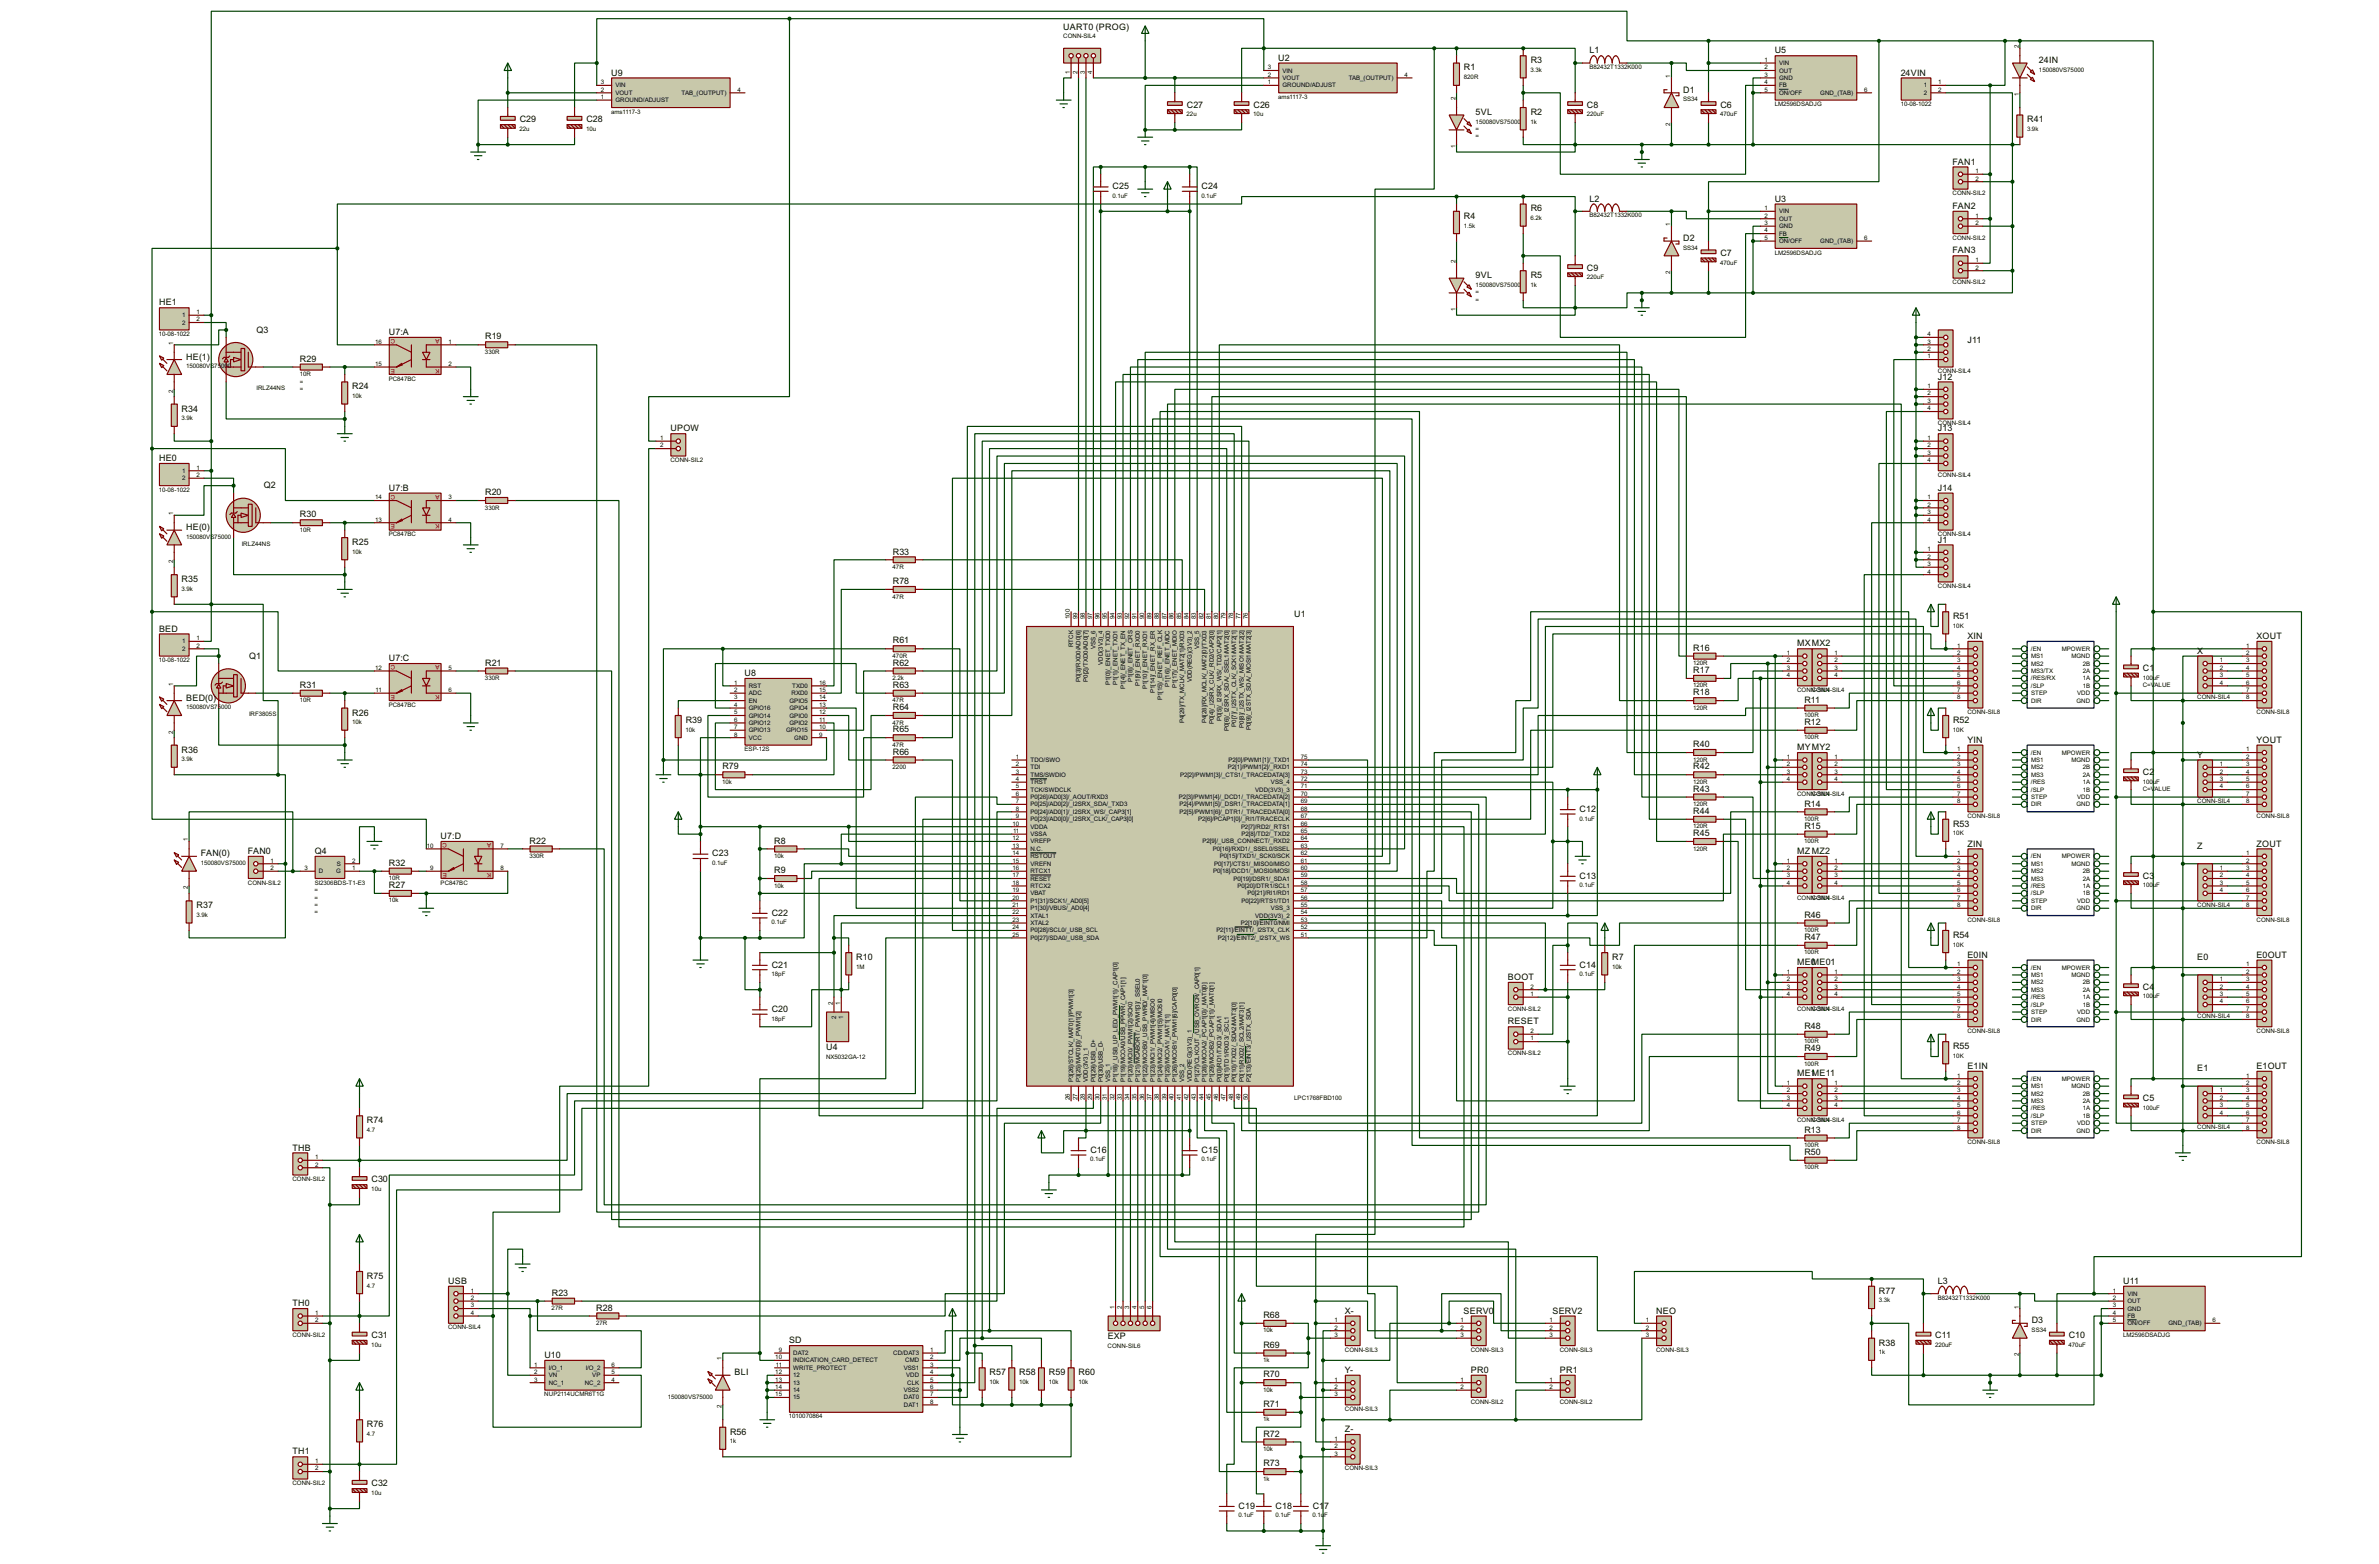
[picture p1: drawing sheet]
<svg xmlns="http://www.w3.org/2000/svg" width="815mm" height="536mm" viewBox="0 0 815 536" stroke-linecap="round" stroke-linejoin="round" font-family="sans-serif">
<defs><g id="words">
<g font-size="3.4">
<text x="364.4" y="10.2">UART0 (PROG)</text>
<text x="438.1" y="20.8">U2</text>
<text x="524.6" y="21.7">R3</text>
<text x="544.7" y="18.3">L1</text>
<text x="608.2" y="18.3">U5</text>
<text x="698.8" y="21.7">24IN</text>
<text x="209.5" y="25.9">U9</text>
<text x="501.7" y="24.1">R1</text>
<text x="651.4" y="25.9">24VIN</text>
<text x="576.9" y="31.8">D1</text>
<text x="178.1" y="41.9">C29</text>
<text x="201" y="41.9">C28</text>
<text x="406.7" y="36.8">C27</text>
<text x="429.6" y="36.8">C26</text>
<text x="505.7" y="39.4">5VL</text>
<text x="524.6" y="39.4">R2</text>
<text x="543.9" y="36.8">C8</text>
<text x="589.6" y="36.8">C6</text>
<text x="694.7" y="41.9">R41</text>
<text x="669.2" y="56.4">FAN1</text>
<text x="381.3" y="64.8">C25</text>
<text x="411.8" y="64.8">C24</text>
<text x="544.7" y="69.1">L2</text>
<text x="608.2" y="69.1">U3</text>
<text x="669.2" y="71.6">FAN2</text>
<text x="501.7" y="74.9">R4</text>
<text x="524.6" y="72.5">R6</text>
<text x="576.9" y="82.6">D2</text>
<text x="589.6" y="87.6">C7</text>
<text x="669.2" y="86.8">FAN3</text>
<text x="505.7" y="95.3">9VL</text>
<text x="524.6" y="95.3">R5</text>
<text x="543.9" y="92.7">C9</text>
<text x="54.5" y="104.7">HE1</text>
<text x="87.9" y="114.1">Q3</text>
<text x="133.3" y="114.8">U7:A</text>
<text x="166.3" y="116.3">R19</text>
<text x="674.3" y="117.4">J11</text>
<text x="63.8" y="123.3">HE(1)</text>
<text x="102.8" y="124">R29</text>
<text x="664.1" y="130.1">J12</text>
<text x="120.7" y="133.4">R24</text>
<text x="62.3" y="141">R34</text>
<text x="229.8" y="147.8">UPOW</text>
<text x="664.1" y="147.8">J13</text>
<text x="54.5" y="158">HE0</text>
<text x="90.5" y="167.3">Q2</text>
<text x="133.3" y="168.2">U7:B</text>
<text x="166.3" y="169.7">R20</text>
<text x="664.1" y="168.2">J14</text>
<text x="102.8" y="177.3">R30</text>
<text x="63.8" y="181.7">HE(0)</text>
<text x="664.1" y="185.9">J1</text>
<text x="120.7" y="186.8">R25</text>
<text x="306" y="190">R33</text>
<text x="62.3" y="199.5">R35</text>
<text x="306" y="200.2">R78</text>
<text x="443.5" y="211.3">U1</text>
<text x="669.3" y="212.2">R51</text>
<text x="54.5" y="216.4">BED</text>
<text x="306" y="220.5">R61</text>
<text x="615.9" y="221.5">MXMX2</text>
<text x="674.3" y="219">XIN</text>
<text x="773.3" y="219">XOUT</text>
<text x="85.4" y="225.8">Q1</text>
<text x="133.3" y="226.6">U7:C</text>
<text x="580.3" y="223">R16</text>
<text x="753" y="224">X</text>
<text x="166.3" y="228.1">R21</text>
<text x="255.2" y="231.7">U8</text>
<text x="306" y="228.1">R62</text>
<text x="580.3" y="230.6">R17</text>
<text x="734.4" y="229.9">C1</text>
<text x="102.8" y="235.7">R31</text>
<text x="306" y="235.7">R63</text>
<text x="580.3" y="238.3">R18</text>
<text x="63.8" y="240.1">BED(0)</text>
<text x="120.7" y="245.2">R26</text>
<text x="306" y="243.3">R64</text>
<text x="618.4" y="240.8">R11</text>
<text x="235" y="247.7">R39</text>
<text x="306" y="251">R65</text>
<text x="618.4" y="248.4">R12</text>
<text x="669.3" y="247.7">R52</text>
<text x="62.3" y="257.9">R36</text>
<text x="580.3" y="256">R40</text>
<text x="615.9" y="257.1">MYMY2</text>
<text x="674.3" y="254.5">YIN</text>
<text x="773.3" y="254.5">YOUT</text>
<text x="247.6" y="263.7">R79</text>
<text x="306" y="258.6">R66</text>
<text x="580.3" y="263.7">R42</text>
<text x="753" y="259.6">Y</text>
<text x="734.4" y="265.5">C2</text>
<text x="580.3" y="271.3">R43</text>
<text x="541.3" y="278.2">C12</text>
<text x="580.3" y="278.9">R44</text>
<text x="618.4" y="276.4">R14</text>
<text x="151" y="287.5">U7:D</text>
<text x="580.3" y="286.5">R45</text>
<text x="618.4" y="284">R15</text>
<text x="669.3" y="283.3">R53</text>
<text x="68.9" y="293.4">FAN(0)</text>
<text x="85" y="292.6">FAN0</text>
<text x="107.9" y="292.6">Q4</text>
<text x="181.5" y="289.1">R22</text>
<text x="244.1" y="293.4">C23</text>
<text x="265.3" y="289.1">R8</text>
<text x="615.9" y="292.6">MZMZ2</text>
<text x="674.3" y="290.1">ZIN</text>
<text x="753" y="290.9">Z</text>
<text x="773.3" y="290.1">ZOUT</text>
<text x="133.3" y="296.7">R32</text>
<text x="265.3" y="299.2">R9</text>
<text x="133.3" y="304.3">R27</text>
<text x="541.3" y="301.1">C13</text>
<text x="734.4" y="301.1">C3</text>
<text x="67.4" y="311.2">R37</text>
<text x="264.5" y="313.8">C22</text>
<text x="618.4" y="314.5">R46</text>
<text x="618.4" y="322.1">R47</text>
<text x="669.3" y="321.4">R54</text>
<text x="293.4" y="329">R10</text>
<text x="552.5" y="329">R7</text>
<text x="674.3" y="328.2">E0IN</text>
<text x="753" y="329">E0</text>
<text x="773.3" y="328.2">E0OUT</text>
<text x="264.5" y="331.5">C21</text>
<text x="516.8" y="335.8">BOOT</text>
<text x="541.3" y="331.5">C14</text>
<text x="615.9" y="330.7">ME0ME01</text>
<text x="734.4" y="339.2">C4</text>
<text x="264.5" y="346.8">C20</text>
<text x="516.8" y="351">RESET</text>
<text x="618.4" y="352.6">R48</text>
<text x="283.1" y="359.9">U4</text>
<text x="669.3" y="359.5">R55</text>
<text x="618.4" y="360.2">R49</text>
<text x="615.9" y="368.8">ME1ME11</text>
<text x="674.3" y="366.3">E1IN</text>
<text x="753" y="367.1">E1</text>
<text x="773.3" y="366.3">E1OUT</text>
<text x="734.4" y="377.3">C5</text>
<text x="125.8" y="384.9">R74</text>
<text x="618.4" y="388.1">R13</text>
<text x="100.2" y="394.2">THB</text>
<text x="373.7" y="395">C16</text>
<text x="411.8" y="395">C15</text>
<text x="618.4" y="395.7">R50</text>
<text x="127.3" y="405.2">C30</text>
<text x="125.8" y="438.2">R75</text>
<text x="153.6" y="439.9">USB</text>
<text x="643.9" y="443.3">R77</text>
<text x="664.1" y="439.9">L3</text>
<text x="727.6" y="439.9">U11</text>
<text x="100.2" y="447.6">TH0</text>
<text x="189.1" y="444">R23</text>
<text x="204.4" y="449.1">R28</text>
<text x="433" y="451.6">R68</text>
<text x="460.9" y="450.1">X-</text>
<text x="501.6" y="450.1">SERV0</text>
<text x="532" y="450.1">SERV2</text>
<text x="567.6" y="450.1">NEO</text>
<text x="696.3" y="453.5">D3</text>
<text x="127.3" y="458.5">C31</text>
<text x="270.4" y="460.3">SD</text>
<text x="379.6" y="458.9">EXP</text>
<text x="433" y="461.8">R69</text>
<text x="643.9" y="461.1">R38</text>
<text x="663.2" y="458.5">C11</text>
<text x="709" y="458.5">C10</text>
<text x="186.6" y="465.3">U10</text>
<text x="251.8" y="471.2">BLI</text>
<text x="339.1" y="471.2">R57</text>
<text x="349.3" y="471.2">R58</text>
<text x="359.5" y="471.2">R59</text>
<text x="369.6" y="471.2">R60</text>
<text x="433" y="471.9">R70</text>
<text x="460.9" y="470.4">Y-</text>
<text x="504.1" y="470.4">PR0</text>
<text x="534.6" y="470.4">PR1</text>
<text x="433" y="482.1">R71</text>
<text x="125.8" y="489">R76</text>
<text x="250.2" y="491.6">R56</text>
<text x="460.9" y="490.7">Z-</text>
<text x="433" y="492.3">R72</text>
<text x="100.2" y="498.4">TH1</text>
<text x="433" y="502.4">R73</text>
<text x="127.3" y="509.3">C32</text>
<text x="424.5" y="517">C19</text>
<text x="437.2" y="517">C18</text>
<text x="449.9" y="517">C1</text>
<text x="453.8" y="517">7</text>
</g>
<g font-size="2.4">
<text x="364.3" y="13.2">CONN-SIL4</text>
<text x="691.8" y="16.6" transform="rotate(-90 691.8 16.6)">2</text>
<text x="434.5" y="23.8">3</text>
<text x="544.7" y="23.7">B82432T1332K000</text>
<text x="604.7" y="21.2">1</text>
<text x="604.7" y="23.8">2</text>
<text x="609.7" y="22.3">VIN</text>
<text x="205.9" y="28.9">3</text>
<text x="210.9" y="30">VIN</text>
<text x="366.7" y="25.3" transform="rotate(-90 366.7 25.3)">1</text>
<text x="369.2" y="25.3" transform="rotate(-90 369.2 25.3)">2</text>
<text x="371.8" y="25.3" transform="rotate(-90 371.8 25.3)">3</text>
<text x="374.3" y="25.3" transform="rotate(-90 374.3 25.3)">4</text>
<text x="434.5" y="28.9">1</text>
<text x="434.5" y="26.3">2</text>
<text x="439.5" y="30">GROUND/ADJUST</text>
<text x="439.5" y="27.4">VOUT</text>
<text x="439.5" y="24.8">VIN</text>
<text x="462.2" y="27.4">TAB_(OUTPUT)</text>
<text x="481.4" y="26.3">4</text>
<text x="501.7" y="27.2">820R</text>
<text x="524.5" y="24.6">3.3k</text>
<text x="572.4" y="26.7" transform="rotate(-90 572.4 26.7)">1</text>
<text x="604.7" y="26.3">3</text>
<text x="604.7" y="28.9">4</text>
<text x="609.7" y="24.8">OUT</text>
<text x="609.7" y="27.4">GND</text>
<text x="609.7" y="30">FB</text>
<text x="659.3" y="30">1</text>
<text x="664.3" y="28.9">1</text>
<text x="698.8" y="24.6">150080VS75000</text>
<text x="205.9" y="33.9">1</text>
<text x="205.9" y="31.4">2</text>
<text x="210.9" y="35">GROUND/ADJUST</text>
<text x="210.9" y="32.5">VOUT</text>
<text x="233.6" y="32.5">TAB_(OUTPUT)</text>
<text x="252.8" y="31.4">4</text>
<text x="438" y="33.9">ams1117-3</text>
<text x="498.8" y="34.3" transform="rotate(-90 498.8 34.3)">2</text>
<text x="576.8" y="34.7">SS34</text>
<text x="604.7" y="31.4">5</text>
<text x="609.7" y="32.5">ON/OFF</text>
<text x="623.8" y="32.5">GND_(TAB)</text>
<text x="638.9" y="31.4">6</text>
<text x="659.3" y="32.5">2</text>
<text x="664.3" y="31.4">2</text>
<text x="691.8" y="33" transform="rotate(-90 691.8 33)">1</text>
<text x="209.4" y="38.9">ams1117-3</text>
<text x="406.7" y="39.9">22u</text>
<text x="429.5" y="39.9">10u</text>
<text x="543.8" y="39.9">220uF</text>
<text x="589.5" y="39.9">470uF</text>
<text x="608.2" y="36.4">LM2596DSADJG</text>
<text x="651.4" y="36.4">10-08-1022</text>
<text x="178.1" y="44.9">22u</text>
<text x="200.9" y="44.9">10u</text>
<text x="505.7" y="42.3">150080VS75000</text>
<text x="505.7" y="44.9">=</text>
<text x="505.7" y="47.4">=</text>
<text x="524.5" y="42.3">1k</text>
<text x="572.4" y="43.1" transform="rotate(-90 572.4 43.1)">2</text>
<text x="694.7" y="44.9">3.9k</text>
<text x="498.8" y="50.7" transform="rotate(-90 498.8 50.7)">1</text>
<text x="677" y="59.3">1</text>
<text x="677" y="61.9">2</text>
<text x="381.3" y="67.7">0.1uF</text>
<text x="411.7" y="67.7">0.1uF</text>
<text x="604.7" y="72">1</text>
<text x="669.1" y="66.9">CONN-SIL2</text>
<text x="501.7" y="78">1.5k</text>
<text x="524.5" y="75.4">6.2k</text>
<text x="544.7" y="74.5">B82432T1332K000</text>
<text x="572.4" y="77.5" transform="rotate(-90 572.4 77.5)">1</text>
<text x="604.7" y="74.6">2</text>
<text x="604.7" y="77.1">3</text>
<text x="609.7" y="73.1">VIN</text>
<text x="609.7" y="75.6">OUT</text>
<text x="677" y="74.6">1</text>
<text x="677" y="77.1">2</text>
<text x="604.7" y="79.7">4</text>
<text x="604.7" y="82.2">5</text>
<text x="609.7" y="78.2">GND</text>
<text x="609.7" y="80.8">FB</text>
<text x="609.7" y="83.3">ON/OFF</text>
<text x="623.8" y="83.3">GND_(TAB)</text>
<text x="638.9" y="82.2">6</text>
<text x="669.1" y="82.2">CONN-SIL2</text>
<text x="576.8" y="85.5">SS34</text>
<text x="608.2" y="87.2">LM2596DSADJG</text>
<text x="677" y="89.8">1</text>
<text x="498.8" y="90.2" transform="rotate(-90 498.8 90.2)">2</text>
<text x="543.8" y="95.7">220uF</text>
<text x="572.4" y="93.9" transform="rotate(-90 572.4 93.9)">2</text>
<text x="589.5" y="90.7">470uF</text>
<text x="677" y="92.4">2</text>
<text x="505.7" y="98.2">150080VS75000</text>
<text x="505.7" y="100.8">=</text>
<text x="524.5" y="98.2">1k</text>
<text x="669.1" y="97.4">CONN-SIL2</text>
<text x="67.4" y="107.6">1</text>
<text x="498.8" y="106.6" transform="rotate(-90 498.8 106.6)">1</text>
<text x="505.7" y="103.4">=</text>
<text x="62.4" y="108.7">1</text>
<text x="62.4" y="111.2">2</text>
<text x="67.4" y="110.1">2</text>
<text x="54.5" y="115.1">10-08-1022</text>
<text x="59.3" y="118.2" transform="rotate(-90 59.3 118.2)">1</text>
<text x="128.6" y="117.8">16</text>
<text x="153.7" y="117.8">1</text>
<text x="660.6" y="117.8">3</text>
<text x="660.6" y="115.2">4</text>
<text x="128.6" y="125.4">15</text>
<text x="153.7" y="125.4">2</text>
<text x="166.2" y="121.3">330R</text>
<text x="660.6" y="122.8">1</text>
<text x="660.6" y="120.3">2</text>
<text x="63.8" y="126.2">150080VS7500</text>
<text x="78.1" y="126.2">0</text>
<text x="102.7" y="128.9">10R</text>
<text x="102.7" y="131.4">=</text>
<text x="133.2" y="130.4">PC847BC</text>
<text x="664.1" y="127.8">CONN-SIL4</text>
<text x="59.3" y="134.6" transform="rotate(-90 59.3 134.6)">2</text>
<text x="87.9" y="133.7">IRLZ44NS</text>
<text x="102.7" y="134">=</text>
<text x="120.7" y="136.3">10k</text>
<text x="660.6" y="133">1</text>
<text x="660.6" y="135.5">2</text>
<text x="62.2" y="143.9">3.9k</text>
<text x="660.6" y="138.1">3</text>
<text x="660.6" y="140.6">4</text>
<text x="664.1" y="145.7">CONN-SIL4</text>
<text x="226.2" y="150.8">1</text>
<text x="226.2" y="153.3">2</text>
<text x="660.6" y="150.8">1</text>
<text x="660.6" y="153.3">2</text>
<text x="660.6" y="155.9">3</text>
<text x="67.4" y="160.9">1</text>
<text x="229.7" y="158.4">CONN-SIL2</text>
<text x="660.6" y="158.4">4</text>
<text x="62.4" y="162">1</text>
<text x="62.4" y="164.5">2</text>
<text x="67.4" y="163.5">2</text>
<text x="664.1" y="163.4">CONN-SIL4</text>
<text x="54.5" y="168.5">10-08-1022</text>
<text x="128.6" y="171.1">14</text>
<text x="153.7" y="171.1">3</text>
<text x="660.6" y="171.1">1</text>
<text x="660.6" y="173.6">2</text>
<text x="59.3" y="176.6" transform="rotate(-90 59.3 176.6)">1</text>
<text x="128.6" y="178.7">13</text>
<text x="153.7" y="178.7">4</text>
<text x="166.2" y="174.6">330R</text>
<text x="660.6" y="176.2">3</text>
<text x="660.6" y="178.7">4</text>
<text x="63.8" y="184.6">150080VS75000</text>
<text x="102.7" y="182.2">10R</text>
<text x="133.2" y="183.8">PC847BC</text>
<text x="664.1" y="183.8">CONN-SIL4</text>
<text x="82.8" y="187.1">IRLZ44NS</text>
<text x="120.7" y="189.7">10k</text>
<text x="660.6" y="188.9">1</text>
<text x="660.6" y="191.4">2</text>
<text x="59.3" y="193" transform="rotate(-90 59.3 193)">2</text>
<text x="305.9" y="194.9">47R</text>
<text x="660.6" y="194">3</text>
<text x="660.6" y="196.5">4</text>
<text x="62.2" y="202.4">3.9k</text>
<text x="664.1" y="201.5">CONN-SIL4</text>
<text x="305.9" y="205.1">47R</text>
<text x="366.7" y="212.1" transform="rotate(-90 366.7 212.1)">100</text>
<text x="369.2" y="212.1" transform="rotate(-90 369.2 212.1)">99</text>
<text x="371.8" y="212.1" transform="rotate(-90 371.8 212.1)">98</text>
<text x="374.3" y="212.1" transform="rotate(-90 374.3 212.1)">97</text>
<text x="376.8" y="212.1" transform="rotate(-90 376.8 212.1)">96</text>
<text x="379.4" y="212.1" transform="rotate(-90 379.4 212.1)">95</text>
<text x="381.9" y="212.1" transform="rotate(-90 381.9 212.1)">94</text>
<text x="384.5" y="212.1" transform="rotate(-90 384.5 212.1)">93</text>
<text x="387" y="212.1" transform="rotate(-90 387 212.1)">92</text>
<text x="389.5" y="212.1" transform="rotate(-90 389.5 212.1)">91</text>
<text x="392.1" y="212.1" transform="rotate(-90 392.1 212.1)">90</text>
<text x="394.6" y="212.1" transform="rotate(-90 394.6 212.1)">89</text>
<text x="397.2" y="212.1" transform="rotate(-90 397.2 212.1)">88</text>
<text x="399.7" y="212.1" transform="rotate(-90 399.7 212.1)">87</text>
<text x="402.2" y="212.1" transform="rotate(-90 402.2 212.1)">86</text>
<text x="404.8" y="212.1" transform="rotate(-90 404.8 212.1)">85</text>
<text x="407.3" y="212.1" transform="rotate(-90 407.3 212.1)">84</text>
<text x="409.9" y="212.1" transform="rotate(-90 409.9 212.1)">83</text>
<text x="412.4" y="212.1" transform="rotate(-90 412.4 212.1)">82</text>
<text x="414.9" y="212.1" transform="rotate(-90 414.9 212.1)">81</text>
<text x="417.5" y="212.1" transform="rotate(-90 417.5 212.1)">80</text>
<text x="420" y="212.1" transform="rotate(-90 420 212.1)">79</text>
<text x="422.6" y="212.1" transform="rotate(-90 422.6 212.1)">78</text>
<text x="425.1" y="212.1" transform="rotate(-90 425.1 212.1)">77</text>
<text x="427.6" y="212.1" transform="rotate(-90 427.6 212.1)">76</text>
<text x="669.3" y="215.1">10K</text>
<text x="62.4" y="220.5">1</text>
<text x="67.4" y="219.4">1</text>
<text x="67.4" y="221.9">2</text>
<text x="367.7" y="221.8" transform="rotate(-90 367.7 221.8)">RTCK</text>
<text x="670.7" y="221.9">1</text>
<text x="769.8" y="221.9">1</text>
<text x="54.5" y="226.9">10-08-1022</text>
<text x="62.4" y="223">2</text>
<text x="305.9" y="225.4">470R</text>
<text x="375.4" y="222.4" transform="rotate(-90 375.4 222.4)">VSS_6</text>
<text x="377.9" y="227.8" transform="rotate(-90 377.9 227.8)">VDD(3V3)_4</text>
<text x="411" y="222.4" transform="rotate(-90 411 222.4)">VSS_5</text>
<text x="580.2" y="228">120R</text>
<text x="612.3" y="224.4">1</text>
<text x="612.3" y="227">2</text>
<text x="628.7" y="224.4">1</text>
<text x="628.7" y="227">2</text>
<text x="670.7" y="224.4">2</text>
<text x="670.7" y="227">3</text>
<text x="696" y="223">/EN</text>
<text x="696" y="225.5">MS1</text>
<text x="706.6" y="223">MPOWER</text>
<text x="709.9" y="225.5">MGND</text>
<text x="760.8" y="227">1</text>
<text x="769.8" y="224.4">2</text>
<text x="769.8" y="227">3</text>
<text x="128.6" y="229.5">12</text>
<text x="153.7" y="229.5">5</text>
<text x="166.2" y="233">330R</text>
<text x="305.9" y="233">2.2k</text>
<text x="370.3" y="233.8" transform="rotate(-90 370.3 233.8)">P0[3]/RXD0/AD0[6]</text>
<text x="372.9" y="233.6" transform="rotate(-90 372.9 233.6)">P0[2]/TXD0/AD0[7]</text>
<text x="388.1" y="233.8" transform="rotate(-90 388.1 233.8)">P1[8]/_ENET_CRS</text>
<text x="408.4" y="233.8" transform="rotate(-90 408.4 233.8)">VDD(REG)(3V3)_2</text>
<text x="612.3" y="229.5">3</text>
<text x="612.3" y="232.1">4</text>
<text x="628.7" y="229.5">3</text>
<text x="628.7" y="232.1">4</text>
<text x="670.7" y="229.5">4</text>
<text x="670.7" y="232.1">5</text>
<text x="696" y="233.2">/RES/RX</text>
<text x="696" y="228.1">MS2</text>
<text x="696" y="230.6">MS3/TX</text>
<text x="713.8" y="228.1">2B</text>
<text x="713.8" y="230.6">2A</text>
<text x="713.8" y="233.2">1A</text>
<text x="734.3" y="232.9">100uF</text>
<text x="760.8" y="229.5">2</text>
<text x="760.8" y="232.1">3</text>
<text x="769.8" y="229.5">4</text>
<text x="769.8" y="232.1">5</text>
<text x="59.3" y="235" transform="rotate(-90 59.3 235)">1</text>
<text x="128.7" y="237.1">11</text>
<text x="153.7" y="237.1">6</text>
<text x="251.6" y="234.6">1</text>
<text x="251.6" y="237.1">2</text>
<text x="251.6" y="239.7">3</text>
<text x="256.6" y="235.7">RST</text>
<text x="256.6" y="238.2">ADC</text>
<text x="271.3" y="238.2">RXD0</text>
<text x="271.5" y="235.7">TXD0</text>
<text x="280.7" y="239.7">14</text>
<text x="280.7" y="237.1">15</text>
<text x="280.7" y="234.6">16</text>
<text x="380.5" y="234.7" transform="rotate(-90 380.5 234.7)">P1[0]/_ENET_TXD0</text>
<text x="383" y="234.7" transform="rotate(-90 383 234.7)">P1[1]/_ENET_TXD1</text>
<text x="385.6" y="236.1" transform="rotate(-90 385.6 236.1)">P1[4]/_ENET_TX_EN</text>
<text x="390.6" y="234.9" transform="rotate(-90 390.6 234.9)">P1[9]/_ENET_RXD0</text>
<text x="393.2" y="236.1" transform="rotate(-90 393.2 236.1)">P1[10]/_ENET_RXD1</text>
<text x="395.7" y="237.5" transform="rotate(-90 395.7 237.5)">P1[14]/_ENET_RX_ER</text>
<text x="398.3" y="240" transform="rotate(-90 398.3 240)">P1[15]/_ENET_REF_CLK</text>
<text x="400.8" y="235.2" transform="rotate(-90 400.8 235.2)">P1[16]/_ENET_MDC</text>
<text x="403.3" y="235.9" transform="rotate(-90 403.3 235.9)">P1[17]/_ENET_MDIO</text>
<text x="580.2" y="235.6">120R</text>
<text x="615.8" y="237.1">CONN-SIL4</text>
<text x="620.9" y="237.1">CONN-SIL4</text>
<text x="670.7" y="234.6">6</text>
<text x="670.7" y="237.1">7</text>
<text x="670.7" y="239.7">8</text>
<text x="696" y="235.7">/SLP</text>
<text x="696" y="238.2">STEP</text>
<text x="711.8" y="238.2">VDD</text>
<text x="713.8" y="235.7">1B</text>
<text x="734.3" y="235.4">C=V</text>
<text x="738.3" y="235.4">ALUE</text>
<text x="753" y="239.6">CONN-SIL4</text>
<text x="760.8" y="234.6">4</text>
<text x="769.8" y="234.6">6</text>
<text x="769.8" y="237.1">7</text>
<text x="769.8" y="239.7">8</text>
<text x="63.8" y="243.1">150080VS75000</text>
<text x="85.3" y="245.5">IRF3805S</text>
<text x="102.7" y="240.7">10R</text>
<text x="133.2" y="242.2">PC847BC</text>
<text x="251.6" y="242.2">4</text>
<text x="251.6" y="244.8">5</text>
<text x="256.6" y="240.8">EN</text>
<text x="256.6" y="243.3">GPIO16</text>
<text x="256.6" y="245.9">GPIO14</text>
<text x="270.5" y="245.9">GPIO0</text>
<text x="270.5" y="243.3">GPIO4</text>
<text x="270.5" y="240.8">GPIO5</text>
<text x="280.7" y="244.8">12</text>
<text x="280.7" y="242.2">13</text>
<text x="305.9" y="240.7">47R</text>
<text x="580.2" y="243.2">120R</text>
<text x="618.3" y="245.7">100R</text>
<text x="674.2" y="244.7">CONN-SIL8</text>
<text x="696" y="240.8">DIR</text>
<text x="711.6" y="240.8">GND</text>
<text x="773.3" y="244.7">CONN-SIL8</text>
<text x="59.3" y="251.4" transform="rotate(-90 59.3 251.4)">2</text>
<text x="120.7" y="248.1">10k</text>
<text x="235" y="250.7">10k</text>
<text x="251.6" y="247.3">6</text>
<text x="251.6" y="249.8">7</text>
<text x="256.6" y="248.4">GPIO12</text>
<text x="256.6" y="250.9">GPIO13</text>
<text x="269.4" y="250.9">GPIO15</text>
<text x="270.5" y="248.4">GPIO2</text>
<text x="280.7" y="249.8">10</text>
<text x="280.7" y="247.3">11</text>
<text x="305.9" y="248.3">47R</text>
<text x="405.9" y="247.8" transform="rotate(-90 405.9 247.8)">P4[29]/TX_MCLK/_MAT2[1]/RXD3</text>
<text x="413.5" y="247.8" transform="rotate(-90 413.5 247.8)">P4[28]/RX_MCLK/_MAT2[0]/TXD3</text>
<text x="416" y="248" transform="rotate(-90 416 248)">P0[4]/_I2SRX_CLK/_RD2/CAP2[0]</text>
<text x="418.5" y="247.1" transform="rotate(-90 418.5 247.1)">P0[5]/_I2SRX_WS/_TD2/CAP2[1]</text>
<text x="421.1" y="250.5" transform="rotate(-90 421.1 250.5)">P0[6]/_I2SRX_SDA/_SSEL1/MAT2[0]</text>
<text x="423.7" y="249" transform="rotate(-90 423.7 249)">P0[7]/_I2STX_CLK/_SCK1/MAT2[1]</text>
<text x="426.2" y="249.3" transform="rotate(-90 426.2 249.3)">P0[8]/_I2STX_WS/_MISO1/MAT2[2]</text>
<text x="428.7" y="250.2" transform="rotate(-90 428.7 250.2)">P0[9]/_I2STX_SDA/_MOSI1/MAT2[3]</text>
<text x="669.3" y="250.7">10K</text>
<text x="251.6" y="252.4">8</text>
<text x="255.1" y="257.4">ESP-12S</text>
<text x="256.6" y="253.5">VCC</text>
<text x="272.2" y="253.5">GND</text>
<text x="280.7" y="252.4">9</text>
<text x="305.9" y="255.9">47R</text>
<text x="618.3" y="253.4">100R</text>
<text x="670.7" y="257.5">1</text>
<text x="769.8" y="257.5">1</text>
<text x="62.2" y="260.8">3.9k</text>
<text x="305.9" y="263.5">2200</text>
<text x="348.2" y="260">1</text>
<text x="348.2" y="262.5">2</text>
<text x="353.1" y="261.1">TDO/SWO</text>
<text x="353.1" y="263.6">TDI</text>
<text x="420.8" y="263.6">P2[1]/PWM1[2]/_RXD1</text>
<text x="421" y="261.1">P2[0]/PWM1[1]/_TXD1</text>
<text x="445.8" y="260">75</text>
<text x="445.8" y="262.5">74</text>
<text x="580.2" y="261">120R</text>
<text x="612.3" y="260">1</text>
<text x="612.3" y="262.5">2</text>
<text x="628.7" y="260">1</text>
<text x="628.7" y="262.5">2</text>
<text x="670.7" y="260">2</text>
<text x="670.7" y="262.5">3</text>
<text x="696" y="258.6">/EN</text>
<text x="696" y="261.1">MS1</text>
<text x="696" y="263.6">MS2</text>
<text x="706.6" y="258.6">MPOWER</text>
<text x="709.9" y="261.1">MGND</text>
<text x="713.8" y="263.6">2B</text>
<text x="760.8" y="262.5">1</text>
<text x="769.8" y="260">2</text>
<text x="769.8" y="262.5">3</text>
<text x="247.5" y="268.6">10k</text>
<text x="348.2" y="265.1">3</text>
<text x="348.2" y="267.6">4</text>
<text x="353.1" y="266.2">TMS/SWDIO</text>
<text x="353.1" y="268.7">TRST</text>
<text x="404.4" y="266.2">P2[2]/PWM1[3]/_CTS1/_TRACEDATA[3]</text>
<text x="435.5" y="268.7">VSS_4</text>
<text x="445.8" y="265.1">73</text>
<text x="445.8" y="267.6">72</text>
<text x="580.2" y="268.6">120R</text>
<text x="612.3" y="265.1">3</text>
<text x="612.3" y="267.6">4</text>
<text x="628.7" y="265.1">3</text>
<text x="628.7" y="267.6">4</text>
<text x="670.7" y="265.1">4</text>
<text x="670.7" y="267.6">5</text>
<text x="696" y="268.7">/RES</text>
<text x="696" y="266.2">MS3</text>
<text x="713.8" y="266.2">2A</text>
<text x="713.8" y="268.7">1A</text>
<text x="734.3" y="268.5">100uF</text>
<text x="760.8" y="265.1">2</text>
<text x="760.8" y="267.6">3</text>
<text x="769.8" y="265.1">4</text>
<text x="769.8" y="267.6">5</text>
<text x="348.2" y="270.2">5</text>
<text x="348.2" y="272.7">6</text>
<text x="348.2" y="275.2">7</text>
<text x="353.1" y="271.3">TCK/SWDCLK</text>
<text x="353.1" y="273.8">P0[26]/AD0[3]/_AOUT/RXD3</text>
<text x="404" y="273.8">P2[3]/PWM1[4]/_DCD1/_TRACEDATA[2]</text>
<text x="430.1" y="271.3">VDD(3V3)_3</text>
<text x="445.8" y="270.2">71</text>
<text x="445.8" y="272.7">70</text>
<text x="445.8" y="275.2">69</text>
<text x="615.8" y="272.7">CONN-SIL4</text>
<text x="620.9" y="272.7">CONN-SIL4</text>
<text x="670.7" y="270.2">6</text>
<text x="670.7" y="272.7">7</text>
<text x="670.7" y="275.2">8</text>
<text x="696" y="271.3">/SLP</text>
<text x="696" y="273.8">STEP</text>
<text x="711.8" y="273.8">VDD</text>
<text x="713.8" y="271.3">1B</text>
<text x="734.3" y="271">C=V</text>
<text x="738.3" y="271">ALUE</text>
<text x="753" y="275.2">CONN-SIL4</text>
<text x="760.8" y="270.2">4</text>
<text x="769.8" y="270.2">6</text>
<text x="769.8" y="272.7">7</text>
<text x="769.8" y="275.2">8</text>
<text x="348.2" y="277.8">8</text>
<text x="348.2" y="280.3">9</text>
<text x="353.1" y="276.3">P0[25]/AD0[2]/_I2SRX_SDA/_TXD3</text>
<text x="353.1" y="278.9">P0[24]/AD0[1]/_I2SRX_WS/_CAP3[1]</text>
<text x="353.1" y="281.4">P0[23]/AD0[0]/_I2SRX_CLK/_CAP3[0]</text>
<text x="404.2" y="276.3">P2[4]/PWM1[5]/_DSR1/_TRACEDATA[1]</text>
<text x="404.2" y="278.9">P2[5]/PWM1[6]/_DTR1/_TRACEDATA[0]</text>
<text x="410.6" y="281.4">P2[6]/PCAP1[0]/_RI1/TRACECLK</text>
<text x="445.8" y="277.8">68</text>
<text x="445.8" y="280.3">67</text>
<text x="541.3" y="281.2">0.1uF</text>
<text x="580.2" y="276.2">120R</text>
<text x="618.3" y="281.3">100R</text>
<text x="674.2" y="280.3">CONN-SIL8</text>
<text x="696" y="276.3">DIR</text>
<text x="711.6" y="276.3">GND</text>
<text x="773.3" y="280.3">CONN-SIL8</text>
<text x="347" y="282.9">10</text>
<text x="347" y="287.9">12</text>
<text x="347.2" y="285.4">11</text>
<text x="353.1" y="284">VDDA</text>
<text x="353.1" y="286.5">VSSA</text>
<text x="425.3" y="284">P2[7]/RD2/_RTS1</text>
<text x="425.5" y="286.5">P2[8]/TD2/_TXD2</text>
<text x="445.8" y="282.9">66</text>
<text x="445.8" y="285.4">65</text>
<text x="445.8" y="287.9">64</text>
<text x="580.2" y="283.8">120R</text>
<text x="669.3" y="286.2">10K</text>
<text x="64.4" y="288.3" transform="rotate(-90 64.4 288.3)">1</text>
<text x="146.3" y="290.5">10</text>
<text x="171.5" y="290.5">7</text>
<text x="347" y="290.5">13</text>
<text x="347" y="293">14</text>
<text x="353.1" y="289">VREFP</text>
<text x="353.1" y="291.6">N.C.</text>
<text x="412.1" y="289">P2[9]/_USB_CONNECT/_RXD2</text>
<text x="415.7" y="291.6">P0[16]/RXD1/_SSEL0/SSEL</text>
<text x="445.8" y="290.5">63</text>
<text x="445.8" y="293">62</text>
<text x="580.2" y="291.5">120R</text>
<text x="618.3" y="288.9">100R</text>
<text x="670.7" y="293">1</text>
<text x="769.8" y="293">1</text>
<text x="68.8" y="296.4">150080VS75000</text>
<text x="92.8" y="295.6">1</text>
<text x="92.8" y="298.1">2</text>
<text x="104.3" y="298.1">3</text>
<text x="109.3" y="299.2">D</text>
<text x="115.2" y="299.2">G</text>
<text x="115.5" y="296.7">S</text>
<text x="120.7" y="298.1">1</text>
<text x="120.7" y="295.6">2</text>
<text x="147.5" y="298.1">9</text>
<text x="171.5" y="298.1">8</text>
<text x="181.5" y="294">330R</text>
<text x="244.1" y="296.4">0.1uF</text>
<text x="265.3" y="294">10k</text>
<text x="347" y="295.6">15</text>
<text x="347" y="298.1">16</text>
<text x="353.1" y="294.1">RSTOUT</text>
<text x="353.1" y="296.7">VREFN</text>
<text x="353.1" y="299.2">RTCX1</text>
<text x="415.7" y="299.2">P0[18]/DCD1/_MOSI0/MOSI</text>
<text x="416.1" y="296.7">P0[17]/CTS1/_MISO0/MISO</text>
<text x="418" y="294.1">P0[15]/TXD1/_SCK0/SCK</text>
<text x="445.8" y="295.6">61</text>
<text x="445.8" y="298.1">60</text>
<text x="612.3" y="295.6">1</text>
<text x="612.3" y="298.1">2</text>
<text x="628.7" y="295.6">1</text>
<text x="628.7" y="298.1">2</text>
<text x="670.7" y="295.6">2</text>
<text x="670.7" y="298.1">3</text>
<text x="696" y="294.1">/EN</text>
<text x="696" y="296.7">MS1</text>
<text x="696" y="299.2">MS2</text>
<text x="706.6" y="294.1">MPOWER</text>
<text x="709.9" y="296.7">MGND</text>
<text x="713.8" y="299.2">2B</text>
<text x="760.8" y="298.1">1</text>
<text x="769.8" y="295.6">2</text>
<text x="769.8" y="298.1">3</text>
<text x="64.4" y="304.7" transform="rotate(-90 64.4 304.7)">2</text>
<text x="84.9" y="303.1">CONN-SIL2</text>
<text x="107.8" y="305.7">=</text>
<text x="107.8" y="303.1">SI2306BDS-T1-E3</text>
<text x="133.2" y="301.6">10R</text>
<text x="151" y="303.1">PC847BC</text>
<text x="265.3" y="304.2">10k</text>
<text x="347" y="300.6">17</text>
<text x="347" y="303.2">18</text>
<text x="347" y="305.7">19</text>
<text x="353.1" y="301.7">RESET</text>
<text x="353.1" y="304.3">RTCX2</text>
<text x="422.7" y="301.7">P0[19]/DSR1/_SDA1</text>
<text x="424.1" y="304.3">P0[20]/DTR1/SCL1</text>
<text x="445.8" y="300.6">59</text>
<text x="445.8" y="303.2">58</text>
<text x="445.8" y="305.7">57</text>
<text x="541.3" y="304">0.1uF</text>
<text x="612.3" y="300.6">3</text>
<text x="612.3" y="303.2">4</text>
<text x="628.7" y="300.6">3</text>
<text x="628.7" y="303.2">4</text>
<text x="670.7" y="300.6">4</text>
<text x="670.7" y="303.2">5</text>
<text x="670.7" y="305.7">6</text>
<text x="696" y="304.3">/RES</text>
<text x="696" y="301.7">MS3</text>
<text x="713.8" y="301.7">2A</text>
<text x="713.8" y="304.3">1A</text>
<text x="734.3" y="304">100uF</text>
<text x="760.8" y="300.6">2</text>
<text x="760.8" y="303.2">3</text>
<text x="760.8" y="305.7">4</text>
<text x="769.8" y="300.6">4</text>
<text x="769.8" y="303.2">5</text>
<text x="769.8" y="305.7">6</text>
<text x="107.8" y="308.2">=</text>
<text x="107.8" y="310.8">=</text>
<text x="133.2" y="309.2">10k</text>
<text x="347" y="308.3">20</text>
<text x="347" y="310.8">21</text>
<text x="353.1" y="306.8">VBAT</text>
<text x="353.1" y="309.4">P1[31]/SCK1/_AD0[5]</text>
<text x="353.1" y="311.9">P1[30]/VBUS/_AD0[4]</text>
<text x="425.5" y="309.4">P0[22]/RTS1/TD1</text>
<text x="427.5" y="306.8">P0[21]/RI1/RD1</text>
<text x="435.5" y="311.9">VSS_3</text>
<text x="445.8" y="308.3">56</text>
<text x="445.8" y="310.8">55</text>
<text x="615.8" y="308.2">CONN-SIL4</text>
<text x="620.9" y="308.2">CONN-SIL4</text>
<text x="670.7" y="308.3">7</text>
<text x="670.7" y="310.8">8</text>
<text x="696" y="306.8">/SLP</text>
<text x="696" y="309.4">STEP</text>
<text x="696" y="311.9">DIR</text>
<text x="711.6" y="311.9">GND</text>
<text x="711.8" y="309.4">VDD</text>
<text x="713.8" y="306.8">1B</text>
<text x="753" y="310.8">CONN-SIL4</text>
<text x="769.8" y="308.3">7</text>
<text x="769.8" y="310.8">8</text>
<text x="67.3" y="314.2">3.9k</text>
<text x="107.8" y="313.3">=</text>
<text x="264.4" y="316.7">0.1uF</text>
<text x="347" y="313.3">22</text>
<text x="347" y="315.9">23</text>
<text x="353.1" y="314.4">XTAL1</text>
<text x="353.1" y="317">XTAL2</text>
<text x="425.2" y="317">P2[10]/EINT0/NMI</text>
<text x="430.1" y="314.4">VDD(3V3)_2</text>
<text x="445.8" y="313.3">54</text>
<text x="445.8" y="315.9">53</text>
<text x="674.2" y="315.8">CONN-SIL8</text>
<text x="773.3" y="315.8">CONN-SIL8</text>
<text x="347" y="318.4">24</text>
<text x="347" y="321">25</text>
<text x="353.1" y="319.5">P0[28]/SCL0/_USB_SCL</text>
<text x="353.1" y="322.1">P0[27]/SDA0/_USB_SDA</text>
<text x="416.8" y="319.5">P2[11]/EINT1/_I2STX_CLK</text>
<text x="417.4" y="322.1">P2[12]/EINT2/_I2STX_WS</text>
<text x="445.8" y="318.4">52</text>
<text x="445.8" y="321">51</text>
<text x="618.3" y="319.4">100R</text>
<text x="618.3" y="327">100R</text>
<text x="669.3" y="324.3">10K</text>
<text x="264.4" y="334.5">18pF</text>
<text x="293.4" y="332">1M</text>
<text x="541.3" y="334.5">0.1uF</text>
<text x="552.5" y="332">10k</text>
<text x="612.3" y="333.7">1</text>
<text x="628.7" y="333.7">1</text>
<text x="670.7" y="331.1">1</text>
<text x="670.7" y="333.7">2</text>
<text x="696" y="332.2">/EN</text>
<text x="696" y="334.8">MS1</text>
<text x="706.6" y="332.2">MPOWER</text>
<text x="709.9" y="334.8">MGND</text>
<text x="769.8" y="331.1">1</text>
<text x="769.8" y="333.7">2</text>
<text x="524.6" y="341.3">1</text>
<text x="524.6" y="338.7">2</text>
<text x="612.3" y="336.2">2</text>
<text x="612.3" y="338.7">3</text>
<text x="612.3" y="341.3">4</text>
<text x="628.7" y="336.2">2</text>
<text x="628.7" y="338.7">3</text>
<text x="628.7" y="341.3">4</text>
<text x="670.7" y="336.2">3</text>
<text x="670.7" y="338.7">4</text>
<text x="670.7" y="341.3">5</text>
<text x="696" y="337.3">MS2</text>
<text x="696" y="339.8">MS3</text>
<text x="713.8" y="337.3">2B</text>
<text x="713.8" y="339.8">2A</text>
<text x="760.8" y="336.2">1</text>
<text x="760.8" y="338.7">2</text>
<text x="760.8" y="341.3">3</text>
<text x="769.8" y="336.2">3</text>
<text x="769.8" y="338.7">4</text>
<text x="769.8" y="341.3">5</text>
<text x="285.4" y="344.2" transform="rotate(-90 285.4 344.2)">2</text>
<text x="287.9" y="344.2" transform="rotate(-90 287.9 344.2)">1</text>
<text x="516.7" y="346.3">CONN-SIL2</text>
<text x="615.8" y="346.3">CONN-SIL4</text>
<text x="620.9" y="346.3">CONN-SIL4</text>
<text x="670.7" y="343.8">6</text>
<text x="670.7" y="346.4">7</text>
<text x="696" y="342.4">/RES</text>
<text x="696" y="344.9">/SLP</text>
<text x="696" y="347.5">STEP</text>
<text x="711.8" y="347.5">VDD</text>
<text x="713.8" y="342.4">1A</text>
<text x="713.8" y="344.9">1B</text>
<text x="734.3" y="342.1">100uF</text>
<text x="760.8" y="343.8">4</text>
<text x="769.8" y="343.8">6</text>
<text x="769.8" y="346.4">7</text>
<text x="264.4" y="349.7">18pF</text>
<text x="286.5" y="349.2" transform="rotate(-90 286.5 349.2)">2</text>
<text x="289" y="349.2" transform="rotate(-90 289 349.2)">1</text>
<text x="524.6" y="354">2</text>
<text x="670.7" y="348.9">8</text>
<text x="674.2" y="353.9">CONN-SIL8</text>
<text x="696" y="350">DIR</text>
<text x="711.6" y="350">GND</text>
<text x="753" y="348.9">CONN-SIL4</text>
<text x="769.8" y="348.9">8</text>
<text x="773.3" y="353.9">CONN-SIL8</text>
<text x="524.6" y="356.5">1</text>
<text x="618.3" y="357.5">100R</text>
<text x="283.1" y="362.8">NX5032GA-12</text>
<text x="516.7" y="361.6">CONN-SIL2</text>
<text x="618.3" y="365.1">100R</text>
<text x="669.3" y="362.4">10K</text>
<text x="367.8" y="370.8" transform="rotate(-90 367.8 370.8)">P3[26]/STCLK/_MAT0[1]/PWM1[3]</text>
<text x="370.3" y="370.8" transform="rotate(-90 370.3 370.8)">P3[25]/MAT0[0]/_PWM1[2]</text>
<text x="372.9" y="370.8" transform="rotate(-90 372.9 370.8)">VDD(3V3)_1</text>
<text x="375.4" y="370.8" transform="rotate(-90 375.4 370.8)">P0[29]/USB_D+</text>
<text x="377.9" y="370.8" transform="rotate(-90 377.9 370.8)">P0[30]/USB_D-</text>
<text x="380.5" y="370.8" transform="rotate(-90 380.5 370.8)">VSS_1</text>
<text x="383" y="370.8" transform="rotate(-90 383 370.8)">P1[18]/_USB_UP_LED/_PWM1[1]/_CAP1[0]</text>
<text x="385.6" y="370.8" transform="rotate(-90 385.6 370.8)">P1[19]/MCOA0/USB_PPWR/_CAP1[1]</text>
<text x="388.1" y="370.8" transform="rotate(-90 388.1 370.8)">P1[20]/MCI0/_PWM1[2]/SCK0</text>
<text x="390.6" y="370.8" transform="rotate(-90 390.6 370.8)">P1[21]/MCABORT/_PWM1[3]/_SSEL0</text>
<text x="393.2" y="370.8" transform="rotate(-90 393.2 370.8)">P1[22]/MCOB0/_USB_PWRD/_MAT1[0]</text>
<text x="395.7" y="370.8" transform="rotate(-90 395.7 370.8)">P1[23]/MCI1/_PWM1[4]/MISO0</text>
<text x="398.3" y="370.8" transform="rotate(-90 398.3 370.8)">P1[24]/MCI2/_PWM1[5]/MOSI0</text>
<text x="400.8" y="370.8" transform="rotate(-90 400.8 370.8)">P1[25]/MCOA1/_MAT1[1]</text>
<text x="403.3" y="370.8" transform="rotate(-90 403.3 370.8)">P1[26]/MCOB1/_PWM1[6]/CAP0[0]</text>
<text x="405.9" y="370.8" transform="rotate(-90 405.9 370.8)">VSS_2</text>
<text x="408.4" y="370.8" transform="rotate(-90 408.4 370.8)">VDD(REG)(3V3)_1</text>
<text x="411" y="370.8" transform="rotate(-90 411 370.8)">P1[27]/CLKOUT_/USB_OVRCR/_CAP0[1]</text>
<text x="413.5" y="370.8" transform="rotate(-90 413.5 370.8)">P1[28]/MCOA2/_PCAP1[0]/_MAT0[0]</text>
<text x="416" y="370.8" transform="rotate(-90 416 370.8)">P1[29]/MCOB2/_PCAP1[1]/_MAT0[1]</text>
<text x="418.6" y="370.8" transform="rotate(-90 418.6 370.8)">P0[0]/RD1/TXD3/_SDA1</text>
<text x="421.1" y="370.8" transform="rotate(-90 421.1 370.8)">P0[1]/TD1/RXD3/_SCL1</text>
<text x="423.7" y="370.8" transform="rotate(-90 423.7 370.8)">P0[10]/TXD2/_SDA2/MAT3[0]</text>
<text x="426.2" y="370.8" transform="rotate(-90 426.2 370.8)">P0[11]/RXD2/_SCL2/MAT3[1]</text>
<text x="428.7" y="370.8" transform="rotate(-90 428.7 370.8)">P2[13]/EINT3/_I2STX_SDA</text>
<text x="612.3" y="371.8">1</text>
<text x="628.7" y="371.8">1</text>
<text x="670.7" y="369.2">1</text>
<text x="670.7" y="371.8">2</text>
<text x="696" y="370.3">/EN</text>
<text x="706.6" y="370.3">MPOWER</text>
<text x="769.8" y="369.2">1</text>
<text x="769.8" y="371.8">2</text>
<text x="366.7" y="377" transform="rotate(-90 366.7 377)">26</text>
<text x="369.2" y="377" transform="rotate(-90 369.2 377)">27</text>
<text x="371.8" y="377" transform="rotate(-90 371.8 377)">28</text>
<text x="374.3" y="377" transform="rotate(-90 374.3 377)">29</text>
<text x="376.8" y="377" transform="rotate(-90 376.8 377)">30</text>
<text x="379.4" y="377" transform="rotate(-90 379.4 377)">31</text>
<text x="381.9" y="377" transform="rotate(-90 381.9 377)">32</text>
<text x="384.5" y="377" transform="rotate(-90 384.5 377)">33</text>
<text x="387" y="377" transform="rotate(-90 387 377)">34</text>
<text x="389.5" y="377" transform="rotate(-90 389.5 377)">35</text>
<text x="392.1" y="377" transform="rotate(-90 392.1 377)">36</text>
<text x="394.6" y="377" transform="rotate(-90 394.6 377)">37</text>
<text x="397.2" y="377" transform="rotate(-90 397.2 377)">38</text>
<text x="399.7" y="377" transform="rotate(-90 399.7 377)">39</text>
<text x="402.2" y="377" transform="rotate(-90 402.2 377)">40</text>
<text x="404.8" y="377" transform="rotate(-90 404.8 377)">41</text>
<text x="407.3" y="377" transform="rotate(-90 407.3 377)">42</text>
<text x="409.9" y="377" transform="rotate(-90 409.9 377)">43</text>
<text x="412.4" y="377" transform="rotate(-90 412.4 377)">44</text>
<text x="414.9" y="377" transform="rotate(-90 414.9 377)">45</text>
<text x="417.5" y="377" transform="rotate(-90 417.5 377)">46</text>
<text x="420" y="377" transform="rotate(-90 420 377)">47</text>
<text x="422.6" y="377" transform="rotate(-90 422.6 377)">48</text>
<text x="425.1" y="377" transform="rotate(-90 425.1 377)">49</text>
<text x="427.6" y="377" transform="rotate(-90 427.6 377)">50</text>
<text x="443.5" y="376.8">LPC1768FBD100</text>
<text x="612.3" y="374.3">2</text>
<text x="612.3" y="376.8">3</text>
<text x="628.7" y="374.3">2</text>
<text x="628.7" y="376.8">3</text>
<text x="670.7" y="374.3">3</text>
<text x="670.7" y="376.8">4</text>
<text x="696" y="372.9">MS1</text>
<text x="696" y="375.4">MS2</text>
<text x="696" y="377.9">MS3</text>
<text x="709.9" y="372.9">MGND</text>
<text x="713.8" y="375.4">2B</text>
<text x="713.8" y="377.9">2A</text>
<text x="760.8" y="374.3">1</text>
<text x="760.8" y="376.8">2</text>
<text x="769.8" y="374.3">3</text>
<text x="769.8" y="376.8">4</text>
<text x="612.3" y="379.4">4</text>
<text x="628.7" y="379.4">4</text>
<text x="670.7" y="379.4">5</text>
<text x="670.7" y="381.9">6</text>
<text x="696" y="380.5">/RES</text>
<text x="696" y="383">/SLP</text>
<text x="713.8" y="380.5">1A</text>
<text x="713.8" y="383">1B</text>
<text x="734.3" y="380.2">100uF</text>
<text x="760.8" y="379.4">3</text>
<text x="760.8" y="381.9">4</text>
<text x="769.8" y="379.4">5</text>
<text x="769.8" y="381.9">6</text>
<text x="125.7" y="387.8">4.7</text>
<text x="615.8" y="384.4">CONN-SIL4</text>
<text x="620.9" y="384.4">CONN-SIL4</text>
<text x="670.7" y="384.5">7</text>
<text x="670.7" y="387">8</text>
<text x="696" y="385.6">STEP</text>
<text x="696" y="388.1">DIR</text>
<text x="711.6" y="388.1">GND</text>
<text x="711.8" y="385.6">VDD</text>
<text x="753" y="387">CONN-SIL4</text>
<text x="769.8" y="384.5">7</text>
<text x="769.8" y="387">8</text>
<text x="618.3" y="393.1">100R</text>
<text x="674.2" y="392">CONN-SIL8</text>
<text x="773.3" y="392">CONN-SIL8</text>
<text x="108" y="397.2">1</text>
<text x="108" y="399.7">2</text>
<text x="373.6" y="397.9">0.1uF</text>
<text x="411.7" y="397.9">0.1uF</text>
<text x="618.3" y="400.7">100R</text>
<text x="100.2" y="404.7">CONN-SIL2</text>
<text x="127.3" y="408.2">10u</text>
<text x="125.7" y="441.2">4.7</text>
<text x="161.3" y="442.9">1</text>
<text x="724.1" y="442.9">1</text>
<text x="729" y="444">VIN</text>
<text x="161.3" y="445.4">2</text>
<text x="161.3" y="448">3</text>
<text x="189.1" y="448.9">27R</text>
<text x="381.9" y="448.3" transform="rotate(-90 381.9 448.3)">1</text>
<text x="384.5" y="448.4" transform="rotate(-90 384.5 448.4)">2</text>
<text x="387" y="448.4" transform="rotate(-90 387 448.4)">3</text>
<text x="389.5" y="448.4" transform="rotate(-90 389.5 448.4)">4</text>
<text x="392.1" y="448.4" transform="rotate(-90 392.1 448.4)">5</text>
<text x="394.6" y="448.3" transform="rotate(-90 394.6 448.3)">6</text>
<text x="643.9" y="446.3">3.3k</text>
<text x="664.1" y="445.4">B82432T1332K000</text>
<text x="691.8" y="448.4" transform="rotate(-90 691.8 448.4)">1</text>
<text x="724.1" y="445.4">2</text>
<text x="724.1" y="448">3</text>
<text x="729" y="446.5">OUT</text>
<text x="729" y="449.1">GND</text>
<text x="108" y="450.5">1</text>
<text x="108" y="453">2</text>
<text x="153.5" y="455.5">CONN-SIL4</text>
<text x="161.3" y="450.5">4</text>
<text x="204.3" y="454">27R</text>
<text x="457.4" y="453">1</text>
<text x="457.4" y="455.6">2</text>
<text x="500.6" y="453">1</text>
<text x="500.6" y="455.6">2</text>
<text x="531" y="453">1</text>
<text x="531" y="455.6">2</text>
<text x="564.1" y="453">1</text>
<text x="564.1" y="455.6">2</text>
<text x="724.1" y="450.5">4</text>
<text x="724.1" y="453">5</text>
<text x="729" y="451.6">FB</text>
<text x="729" y="454.1">ON/OFF</text>
<text x="743.1" y="454.1">GND_(TAB)</text>
<text x="758.2" y="453">6</text>
<text x="100.2" y="458.1">CONN-SIL2</text>
<text x="127.3" y="461.5">10u</text>
<text x="379.6" y="461.9">CONN-SIL6</text>
<text x="432.9" y="456.6">10k</text>
<text x="457.4" y="458.1">3</text>
<text x="500.6" y="458.1">3</text>
<text x="531" y="458.1">3</text>
<text x="564.1" y="458.1">3</text>
<text x="663.2" y="461.5">220uF</text>
<text x="696.2" y="456.4">SS34</text>
<text x="708.9" y="461.5">470uF</text>
<text x="727.6" y="458.1">LM2596DSADJG</text>
<text x="247.3" y="466.1" transform="rotate(-90 247.3 466.1)">1</text>
<text x="265.7" y="465.7">10</text>
<text x="266.9" y="463.2">9</text>
<text x="271.8" y="464.3">DAT2</text>
<text x="271.8" y="466.8">INDICATION_CARD_DETECT</text>
<text x="306.1" y="464.3">CD/DAT3</text>
<text x="310.2" y="466.8">CMD</text>
<text x="318.8" y="463.2">1</text>
<text x="318.8" y="465.7">2</text>
<text x="432.9" y="466.7">1k</text>
<text x="460.9" y="463.2">CONN-SIL3</text>
<text x="504" y="463.2">CONN-SIL3</text>
<text x="534.5" y="463.2">CONN-SIL3</text>
<text x="567.5" y="463.2">CONN-SIL3</text>
<text x="643.9" y="464">1k</text>
<text x="691.8" y="464.8" transform="rotate(-90 691.8 464.8)">2</text>
<text x="183.1" y="468.3">1</text>
<text x="183.1" y="470.8">2</text>
<text x="183.1" y="473.4">3</text>
<text x="188" y="469.4">I/O_1</text>
<text x="188" y="471.9">VN</text>
<text x="200.7" y="469.4">I/O_2</text>
<text x="203" y="471.9">VP</text>
<text x="209.6" y="468.3">6</text>
<text x="209.6" y="470.8">5</text>
<text x="209.6" y="473.4">4</text>
<text x="265.7" y="470.8">12</text>
<text x="265.7" y="473.4">13</text>
<text x="265.9" y="468.3">11</text>
<text x="271.8" y="471.9">12</text>
<text x="271.8" y="469.4">WRITE_PROTECT</text>
<text x="309.7" y="469.4">VSS1</text>
<text x="310.5" y="471.9">VDD</text>
<text x="318.8" y="468.3">3</text>
<text x="318.8" y="470.8">4</text>
<text x="318.8" y="473.4">5</text>
<text x="457.4" y="473.4">1</text>
<text x="500.6" y="473.4">1</text>
<text x="531" y="473.4">1</text>
<text x="186.5" y="478.4">NUP2114UCMR6T1G</text>
<text x="188" y="474.5">NC_1</text>
<text x="200.4" y="474.5">NC_2</text>
<text x="228.9" y="479.3">150080VS75000</text>
<text x="265.7" y="475.9">14</text>
<text x="265.7" y="478.4">15</text>
<text x="271.8" y="474.5">13</text>
<text x="271.8" y="477">14</text>
<text x="271.8" y="479.5">15</text>
<text x="309.7" y="477">VSS2</text>
<text x="309.7" y="479.5">DAT0</text>
<text x="310.9" y="474.5">CLK</text>
<text x="318.8" y="475.9">6</text>
<text x="318.8" y="478.4">7</text>
<text x="339.1" y="474.2">10k</text>
<text x="349.3" y="474.2">10k</text>
<text x="359.4" y="474.2">10k</text>
<text x="369.6" y="474.2">10k</text>
<text x="432.9" y="476.9">10k</text>
<text x="457.4" y="475.9">2</text>
<text x="457.4" y="478.4">3</text>
<text x="500.6" y="475.9">2</text>
<text x="531" y="475.9">2</text>
<text x="247.3" y="482.5" transform="rotate(-90 247.3 482.5)">2</text>
<text x="309.7" y="482.1">DAT1</text>
<text x="318.8" y="481">8</text>
<text x="460.9" y="483.5">CONN-SIL3</text>
<text x="504" y="480.9">CONN-SIL2</text>
<text x="534.5" y="480.9">CONN-SIL2</text>
<text x="125.7" y="492">4.7</text>
<text x="270.4" y="486">1010070864</text>
<text x="432.9" y="487">1k</text>
<text x="250.2" y="494.5">1k</text>
<text x="432.9" y="497.2">10k</text>
<text x="457.4" y="493.7">1</text>
<text x="457.4" y="496.2">2</text>
<text x="108" y="501.3">1</text>
<text x="108" y="503.8">2</text>
<text x="457.4" y="498.8">3</text>
<text x="460.9" y="503.8">CONN-SIL3</text>
<text x="100.2" y="508.9">CONN-SIL2</text>
<text x="432.9" y="507.4">1k</text>
<text x="127.3" y="512.3">10u</text>
<text x="424.4" y="519.9">0.1uF</text>
<text x="437.1" y="519.9">0.1uF</text>
<text x="449.8" y="519.9">0.1u</text>
<text x="453.8" y="519.9">F</text>
</g>
<g font-size="2.4" fill="#800000">
<text x="135.4" y="116.2" transform="rotate(-180 135.4 116.2)">C</text>
<text x="150.6" y="116.2" transform="rotate(-180 150.6 116.2)">A</text>
<text x="135.3" y="126.3" transform="rotate(-180 135.3 126.3)">E</text>
<text x="150.6" y="126.3" transform="rotate(-180 150.6 126.3)">K</text>
<text x="135.4" y="169.5" transform="rotate(-180 135.4 169.5)">C</text>
<text x="150.6" y="169.5" transform="rotate(-180 150.6 169.5)">A</text>
<text x="135.3" y="179.7" transform="rotate(-180 135.3 179.7)">E</text>
<text x="150.6" y="179.7" transform="rotate(-180 150.6 179.7)">K</text>
<text x="135.4" y="228" transform="rotate(-180 135.4 228)">C</text>
<text x="150.6" y="228" transform="rotate(-180 150.6 228)">A</text>
<text x="135.3" y="238.1" transform="rotate(-180 135.3 238.1)">E</text>
<text x="150.6" y="238.1" transform="rotate(-180 150.6 238.1)">K</text>
<text x="153.2" y="288.9" transform="rotate(-180 153.2 288.9)">C</text>
<text x="168.3" y="288.9" transform="rotate(-180 168.3 288.9)">A</text>
<text x="153.1" y="299.1" transform="rotate(-180 153.1 299.1)">E</text>
<text x="168.3" y="299.1" transform="rotate(-180 168.3 299.1)">K</text>
</g>
</g></defs>
<g fill="none" stroke="#004000" stroke-width=".4">
<path d="M522 16.6h17.8v5M367.1 26.7h-2.6v5.1M369.6 26.7v182.9M372.2 26.7v182.9M499.2 31.8v2.5M522 29.3v5M539.8 21.6h2.5M539.8 21.6v10.2M557.6 21.6h15.2M572.8 21.6h5.1v2.6h25.4M572.8 21.6v5.1M600.8 31.8h2.5"/>
<path d="M600.8 31.8v17.8M603.3 26.7h-2.5v5.1M603.3 29.3h-5.1v30.4h-63.5v-27.9h-12.7M603.3 21.6h-17.8v10.2M692.2 31.8v5.1M499.2 49.6v2.5h40.6v-2.5M522 47v2.6h17.8M539.8 49.6h152.4M539.8 42v7.6M572.8 42v7.6M585.5 42v7.6M69.9 110.5h7.6v2.6"/>
<path d="M77.5 113.1h-2.5v5.1h-15.3M77.5 113.1v2.5M176.6 118.2h27.9v297.1h302.3v-139.7h-58.4M59.7 133.4v2.5M77.5 130.9v12.7h40.7M90.2 125.8h10.2M59.7 148.6v2.6h12.7v55.9M118.2 141v5.1M69.9 163.9h10.2v2.5M69.9 161.3h2.5M80.1 166.4h-10.2v10.2h-10.2M80.1 166.4v2.6"/>
<path d="M92.8 179.1h7.6M113.1 179.1h5.1v2.6M176.6 171.5h35.5v248.9h289.6v-137.1h-53.3M59.7 191.8v2.6M80.1 184.2v12.7h38.1M118.2 194.4v5M59.7 207.1h12.7M72.4 207.1v12.7h-2.5M72.4 207.1h17.8v33h5.1v25.4M69.9 222.3h5.1v2.5M75 224.8h-7.6v10.2h-7.7M75 224.8v2.6"/>
<path d="M87.7 237.5h12.7M176.6 229.9h33v188h294.6v-139.7h-55.8M730.3 235v5.1h17.8M737.9 222.3h-7.6v2.5M737.9 222.3h30.5M737.9 222.3v147.3M763.3 227.4h5.1M763.3 229.9h5.1M763.3 232.5h5.1M763.3 235h5.1M768.4 224.8h-20.3v15.3M768.4 237.5h-43.2v109.3"/>
<path d="M59.7 250.2v2.6M75 242.6v12.7h43.2M118.2 252.8v5.1M748.1 240.1v152.4M748.1 240.1h20.3M768.4 257.9h-38.1v2.5M59.7 265.5h35.6M95.3 265.5h2.5v30.5M448.4 273.1h60.9v139.7h-302.2v-121.9h-15.3M725.2 273.1h43.2M730.3 270.6v5h38.1M748.1 260.4h20.3"/>
<path d="M763.3 262.9h5.1M763.3 265.5h5.1M763.3 268h5.1M763.3 270.6h5.1M64.8 288.3v-10.1h35.6v20.3M95.3 296h2.5M95.3 298.5h7.6M97.8 296v25.4h-33v-2.6M123.2 298.5h5.1v7.6h2.6M128.3 285.8v-2.5h-5.1v12.7M748.1 296h20.3M763.3 298.5h5.1"/>
<path d="M768.4 293.4h-38.1v2.6M64.8 303.6v2.5M346.8 301h-66.1v81.3h266.7v-66h-10.1v7.6M725.2 308.7h43.2M730.3 306.1v5.1h38.1M763.3 301h5.1M763.3 303.6h5.1M763.3 306.1h5.1M537.3 323.9h-5.1v30.5h-5.1M537.3 323.9v2.5M537.3 336.6v33M748.1 334.1h20.3"/>
<path d="M763.3 336.6h5.1M763.3 339.1h5.1M768.4 331.5h-38.1v2.6M527.1 341.7h10.2M527.1 356.9h10.2M725.2 346.8v38.1h43.2M725.2 346.8h43.2M730.3 344.2v5.1h38.1M763.3 341.7h5.1M763.3 344.2h5.1M737.9 369.6h-7.6v2.6M737.9 369.6h30.5"/>
<path d="M748.1 372.2h20.3M763.3 374.7h5.1M763.3 377.2h5.1M763.3 379.8h5.1M730.3 382.3v5.1h38.1M763.3 382.3h5.1"/>
</g>
<circle cx="522" cy="16.6" r=".2" fill="#004000"/>
<path d="M562.7 49.6v2.5" fill="none" stroke="#004000" stroke-width=".4"/>
<circle cx="562.7" cy="52.1" r=".2" fill="#004000"/>
<g fill="none" stroke="#004000" stroke-width=".4">
<path d="M522 67.4h17.8v5M539.8 72.4h2.5M539.8 72.4v15.3M557.6 72.4h15.2M572.8 72.4h5.1v2.6h25.4M572.8 72.4v5.1M603.3 77.5h-2.5v5.1M603.3 72.4h-17.8v10.2M499.2 82.6v7.6M522 80.1v10.1M539.8 97.8v7.7M572.8 92.8v7.6"/>
<path d="M585.5 92.8v7.6M600.8 82.6v17.8h-43.2v5.1h-17.8M600.8 82.6h2.5M603.3 80.1h-5.1v35.5h-63.5v-27.9h-12.7M499.2 105.5v2.5h40.6v-2.5M522 102.9v2.6h17.8"/>
</g>
<circle cx="522" cy="67.4" r=".2" fill="#004000"/>
<path d="M562.7 100.4v2.5" fill="none" stroke="#004000" stroke-width=".4"/>
<circle cx="562.7" cy="102.9" r=".2" fill="#004000"/>
<path d="M392.5 14v12.7M522 16.6h-22.8v2.5M374.7 26.7h58.4M402.6 26.7v5.1M433.1 24.2v-7.6h-7.6v15.2M433.1 29.3h-40.6v15.2" fill="none" stroke="#004000" stroke-width=".4"/>
<circle cx="392.5" cy="44.5" r=".2" fill="#004000"/>
<g fill="none" stroke="#004000" stroke-width=".4">
<path d="M433.1 16.6h66.1M491.5 16.6v48.2h-20.3v358.2h-20.3v50.8M692.2 16.6v-2.6h-48.3v48.3h-58.4v10.1M204.5 29.3v-7.7h-7.6v15.3M204.5 34.3h-40.6v15.3M377.2 57.2h-2.5v152.4M377.2 57.2v2.5M377.2 57.2h30.5M392.5 44.5h10.1M392.5 57.2v5.1M402.6 42v2.5M407.7 57.2h2.6v152.4"/>
<path d="M407.7 57.2v2.5M425.5 42v2.5h-22.9M377.2 69.9v139.7M377.2 72.4h30.5M400.1 67.4v5M407.7 69.9v139.7M656.6 118.2h2.6M656.6 110.5v63.5h2.6M656.6 115.6h2.6M656.6 120.7h2.6M656.6 133.4h2.6M656.6 135.9h2.6"/>
<path d="M656.6 138.5h2.6M659.2 123.2h-10.2v111.8h20.3M656.6 151.2h2.6M656.6 153.7h2.6M656.6 156.3h2.6M659.2 141h-12.7v129.6h22.8M659.2 158.8h-15.3v147.3h25.4M656.6 171.5h2.6M659.2 179.1h-17.8v165.1h27.9M382.3 209.6v-78.7h185.4v157.4h10.2M384.9 209.6v-81.3h180.3v152.4h12.7M387.4 209.6v-83.8h175.3v147.3h15.2"/>
<path d="M389.9 209.6v-86.4h170.2v142.3h17.8M392.5 209.6v-88.9h165.1v137.2h20.3M395 209.6v-66h88.9v248.9h129.6v5.1h2.5M397.6 209.6v-68.6h88.9v248.9h129.5M400.1 209.6v-71.1h251.5v231.1h15.2M402.6 209.6v-76.2h172.8v91.4h2.5M415.3 209.6v-73.7h162.6v96.6M417.9 209.6v-91.4h137.1v121.9h22.9M420.4 209.6v-55.9h-81.3v302.3M423 209.6v-61h-88.9v312.5M425.5 209.6v-63.5h-94v317.5M428 209.6v-58.4h-91.4v307.3"/>
<path d="M666.8 207.1h-2.5v7.6h-2.6v-2.6M666.8 219.8v2.5M725.2 209.6v27.9M303.6 229.9h-7.6v20.3h-12.7M303.6 237.5h-10.2v-10.1h-48.2v15.2h5M316.3 222.3h12.7v86.4h17.8M316.3 229.9h25.4v-73.6h139.7v134.6h-33M316.3 237.5h27.9v-78.7h134.6v139.7h-30.4M590.6 224.8h20.3M603.3 232.5h-7.6v7.6h-5.1M603.3 232.5h7.6M603.3 232.5v109.2"/>
<path d="M605.8 227.4h-12.7v5.1h-2.5M605.8 227.4h5.1M605.8 227.4v109.2M608.4 224.8v109.3M610.9 229.9h-10.1v28h-10.2M631.2 224.8h38.1M631.2 227.4h38.1M631.2 229.9h38.1M631.2 232.5h38.1M666.8 222.3h-5.1v-5.1h-129.5v45.7h-83.8M666.8 222.3h2.5M669.3 237.5h-35.5v5.1h-5.1"/>
<path d="M250.2 245.2h-7.6v27.9h53.4v-20.3h7.6M283.3 242.6h10.1v68.6h53.4M283.3 245.2h7.6v15.2h12.7M303.6 245.2h-5.1v25.4h-53.3v-22.9h5M316.3 245.2h30.5v-83.9h129.5v134.7h-27.9M316.3 252.8h10.1v-88.9h147.4v129.5h-25.4M616 242.6h-17.8v2.6h-71.1v20.3h-78.7M616 250.2h-91.4v30.5h-76.2M666.8 242.6h-2.5v7.6h-2.6v-2.5M666.8 257.9h-7.6v-43.2h-129.6v71.1h-81.2M666.8 255.3v2.6M666.8 257.9h2.5"/>
<path d="M669.3 240.1h-33v10.1h-7.6M316.3 260.4h10.1v58.4h20.4M346.8 275.6h-5.1v-2.5h-28v101.6h-119.3v22.9h-83.9M346.8 278.2h-5.1v99h-144.8v25.4h-63.5v48.3h-22.9M448.4 268h83.8v20.3M448.4 260.4h20.3v182.9h2.5v15.2h28M448.4 270.6h99M537.3 270.6v2.5M547.4 270.6v43.1h-10.1M547.4 268v2.6M590.6 273.1h10.2v27.9h10.1M590.6 265.5h20.3"/>
<path d="M603.3 268h7.6M605.8 262.9h5.1M608.4 260.4h2.5M616 278.2h-22.9v27.9h-93.9v-5.1h-50.8M631.2 260.4h38.1M631.2 262.9h38.1M631.2 265.5h38.1M631.2 268h38.1M666.8 278.2h-2.5v7.6h-2.6v-2.5M669.3 273.1h-35.5v5.1h-5.1M669.3 275.6h-33v10.2h-7.6M232.5 283.3v2.5h7.6v2.5"/>
<path d="M240.1 298.5v27.9M260.4 290.9h2.5M275.6 290.9h15.3v2.5h55.9M288.3 296h-12.7v25.4h-15.2M288.3 296h58.5M290.9 283.3v5h55.9M346.8 298.5h-68.6v2.5h-2.6M346.8 285.8h-58.5v10.2M346.8 280.7h-30.5v99.1h-116.9v27.9h-63.5v94h-25.4M346.8 283.3h-86.4v25.4M532.2 288.3v22.9h-83.8M532.2 288.3h10.1v2.6"/>
<path d="M537.3 283.3v12.7M590.6 280.7h7.6v58.4h12.7M590.6 288.3h5.1v88.9h15.2M605.8 298.5h5.1M608.4 296h2.5M616 285.8h-25.4v22.9h-94v-5.1h-48.2M631.2 296h38.1M631.2 298.5h38.1M666.8 293.4h-10.2v-81.3h-129.5v30.5h-5.1v17.8h-27.9v45.7h-45.7M666.8 290.9v2.5M666.8 293.4h2.5M260.4 301h2.5"/>
<path d="M260.4 318.8v2.6M260.4 306.1h86.4M346.8 313.7h-61v7.7M346.8 316.3h-58.5v22.8M448.4 316.3h81.2v22.8M448.4 308.7h45.7v12.7h50.8v2.5h10.1v-7.6h61M448.4 318.8h43.1v5.1h7.7v53.3h60.9v-53.3h55.9M448.4 313.7h88.9M537.3 306.1v7.6M603.3 303.6h7.6M631.2 301h38.1M631.2 303.6h38.1"/>
<path d="M666.8 316.3h-2.5v7.6h-2.6v-2.5M669.3 308.7h-35.5v7.6h-5.1M669.3 311.2h-33v12.7h-7.6M240.1 321.4h20.3M255.3 321.4v17.7h5.1M260.4 336.6v5.1M260.4 326.4h25.4M285.8 321.4h5.1v2.5M285.8 321.4v20.3M288.3 339.1h-10.1v12.7h-17.8M288.3 339.1v2.6M290.9 336.6v2.5h-2.6"/>
<path d="M346.8 321.4h-43.2v48.2h-43.2v94M448.4 321.4h40.6v-22.9h2.5v-40.6h28v-17.8h5.1v-30.5h129.5v121.9h12.7M527.1 339.1h2.5M550 336.6v2.5h-20.4M550 321.4v2.5M605.8 336.6v38.1h5.1M605.8 336.6h5.1M608.4 334.1v38.1h2.5M608.4 334.1h2.5M631.2 339.1h38.1M631.2 334.1h38.1M631.2 336.6h38.1"/>
<path d="M666.8 329v2.5M666.8 331.5h2.5M603.3 341.7v38.1h7.6M603.3 341.7h7.6M616 354.4h-53.3v30.5h-134.7v-7.7M631.2 341.7h38.1M666.8 354.4h-2.5v7.6h-2.6v-2.5M669.3 346.8h-35.5v7.6h-5.1M669.3 349.3h-33v12.7h-7.6M123.2 374.7v5.1M372.2 377.2v10.2M405.2 377.2v25.4h2.5v-2.5"/>
<path d="M407.7 377.2v12.7M410.3 377.2v12.7h7.6v114.3h12.7M412.8 377.2v10.2h7.6v96.5h10.2M415.3 377.2v7.7h7.7v78.7h7.6M423 377.2v2.6h7.6v60.9h48.2v33.1h20.4M616 362h-50.8v25.4h-139.7v-10.2M631.2 372.2h38.1M631.2 374.7h38.1M631.2 377.2h38.1M631.2 379.8h38.1M666.8 367.1v2.5M666.8 369.6h2.5"/>
<path d="M123.2 392.5v7.6M372.2 387.4v2.5h-2.6M372.2 387.4h-7.7v7.6h-7.6v-2.5M372.2 387.4h35.5M669.3 384.9h-35.5v5h-5.1M669.3 387.4h-33v10.2h-7.6M110.5 400.1h2.6v12.7M113.1 412.8v106.7M123.2 410.3v2.5h-10.1M123.2 428v5.1M110.5 453.4h2.6M123.2 445.8v7.6"/>
<path d="M336.6 458.5h-7.6v7.6h-7.6M336.6 458.5h20.3v7.6M339.1 456h-15.2v7.6h-2.5M339.1 456h28v10.1M425.5 453.4h5.1M425.5 448.4v25.4M443.3 453.4h5.1v5.1h7.6M450.9 453.4h5.1M456 456h-2.6v40.6h2.6M123.2 463.6v2.5h-10.1M123.2 478.8v5.1M260.4 463.6h-12.7v2.5"/>
<path d="M260.4 463.6v2.5h5.1M331.5 463.6v15.2h-10.1M331.5 463.6h5.1v2.5M334.1 461.1v12.7h-12.7M334.1 461.1h12.7v5M346.8 478.8v2.6h10.1v-2.6M425.5 473.8v20.3h5.1M425.5 473.8h5.1M443.3 473.8h2.5v5h10.2M450.9 473.8v20.3h5.1M450.9 473.8h5.1M453.4 476.3h2.6"/>
<path d="M123.2 496.6v7.6M247.7 481.4v5.1M443.3 494.1h2.5v5.1h10.2M110.5 504.2h2.6M123.2 514.4v2.5h-10.1"/>
</g>
<circle cx="163.9" cy="49.6" r=".2" fill="#004000"/>
<g fill="none" stroke="#004000" stroke-width=".4">
<path d="M270.6 6.4h162.5v10.2M270.6 6.4h-66.1v15.2M270.6 6.4v129.5h-48.3v15.3h2.5M174 26.7v10.2M174 31.8h30.5M163.9 49.6h10.1M174 47v2.6M196.9 47v2.6h-22.9M679.5 59.7h2.5v15.3M689.7 49.6v43.2M679.5 62.3h10.2M679.5 77.5h10.2"/>
<path d="M679.5 75h2.5M682 75v15.2h-2.5M679.5 92.8h10.2M689.7 92.8v7.6h-88.9M224.8 153.7h-2.5v218.5h-30.5v43.1h-22.8v35.6M374.7 377.2v2.6h-33v66h-142.3M377.2 377.2v7.7h-33v58.4h-20.3v7.6h-109.2M379.8 377.2v25.4M382.3 377.2v68.6M384.9 377.2v68.6M387.4 377.2v68.6M389.9 377.2v68.6"/>
<path d="M392.5 377.2v68.6M395 377.2v68.6M397.6 377.2v53.4h149.8v25.4h15.3M400.1 377.2v50.8h119.4v45.8h10.1M402.6 377.2v48.3h114.3v33h12.7M369.6 402.6h-10.1v2.6M369.6 402.6h35.6M369.6 400.1v2.5M179.1 430.6v-2.6h-5.1v15.3M641.4 438.2h17.8v5.1M163.9 448.4h17.8v2.5M163.9 450.9h5.1"/>
<path d="M163.9 443.3h10.1M163.9 445.8h22.8M169 450.9v38.1h50.8v-17.8h-7.7M174 443.3v27.9h7.7M181.7 450.9h20.3M181.7 450.9v17.8M184.2 445.8v10.2h35.6v12.7h-7.7M448.4 458.5v5.1M450.9 445.8h17.8v10.2h25.4M494.1 456v-12.7h20.3v12.7h15.2M494.1 456h5.1M496.6 453.4h-20.3v12.7h-22.9"/>
<path d="M496.6 453.4v-7.6h15.3v7.6h17.7M496.6 453.4h2.6M562.7 458.5v28h-43.2M641.4 450.9v5.1M659.2 443.3h2.5M659.2 443.3v10.1M677 443.3h15.2M692.2 443.3h5.1v2.5h25.4M692.2 443.3v5.1M720.1 453.4h2.6M720.1 453.4v17.8h-60.9M722.7 448.4h-2.6v5"/>
<path d="M722.7 450.9h-5.1v30.5h-63.5v-28h-12.7M443.3 463.6h5.1M445.8 478.8v5.1M448.4 463.6v5.1h-25.4v33h-2.6v10.2M499.2 476.3h-22.9v10.2M529.6 476.3h-10.1v10.2M641.4 468.7v2.5h17.8M659.2 463.6v7.6M692.2 463.6v7.6M704.9 463.6v7.6M443.3 483.9h2.5M445.8 483.9v5.1h-15.2v22.9h2.5"/>
<path d="M445.8 499.2v12.7M453.4 486.5h66.1M453.4 496.6v30.5M443.3 504.2h2.5M420.4 522v2.6h12.7M433.1 522v2.6M433.1 524.6h20.3M445.8 522v2.6"/>
</g>
<circle cx="641.4" cy="438.2" r=".2" fill="#004000"/>
<path d="M641.4 438.2h-20.3v-2.5h-61v17.7h2.6M682 471.2v2.6" fill="none" stroke="#004000" stroke-width=".4"/>
<circle cx="682" cy="473.8" r=".2" fill="#004000"/>
<g fill="none" stroke="#004000" stroke-width=".4">
<path d="M585.5 14h-27.9v-10.1h-485.2v104.1M585.5 14v7.6M585.5 14h58.4M687.1 14v15.3h-5.1M692.2 14h45.7v195.6M666.8 31.8h22.9v17.8M666.8 29.3h15.2M682 29.3v30.4M499.2 67.4h-73.7v2.5h-309.9v15.2M499.2 67.4v2.5M499.2 67.4h22.8M115.6 85.1h-63.5v68.6"/>
<path d="M115.6 85.1v33.1h12.7M69.9 108h2.5M72.4 108v43.2M156.3 118.2h7.6M113.1 125.8h15.2M118.2 125.8v2.5M156.3 125.8h5v7.6M52.1 153.7h45.7v17.8h30.5M52.1 153.7v55.9M118.2 179.1h10.1M156.3 179.1h5v5.1M156.3 171.5h7.6"/>
<path d="M656.6 174v17.8M656.6 176.6h2.6M303.6 191.8h-17.8v43.2h-2.5M316.3 191.8h88.9v17.8M656.6 191.8v2.6h2.6M656.6 189.3h2.6M656.6 191.8h2.6M659.2 196.9h-20.3v185.4h30.4M52.1 209.6v71.1h94v10.2M52.1 209.6h43.2v20.3h33M303.6 202h-15.3v35.5h-5M316.3 202h96.5v7.6"/>
<path d="M737.9 209.6h50.8v221h-71.1v12.7M737.9 209.6v12.7M113.1 237.5h15.2M118.2 237.5v2.6M156.3 237.5h5v7.7M156.3 229.9h7.6M247.7 222.3v12.7h2.5M247.7 222.3h-20.3v38.1M247.7 222.3h55.9M689.7 229.9h3M689.7 237.5h3M689.7 222.3h3"/>
<path d="M689.7 224.8h3M689.7 227.4h3M689.7 232.5h3M689.7 235h3M719.6 229.9h3.1M719.6 237.5h3.1M719.6 222.3h3.1M719.6 224.8h3.1M719.6 227.4h3.1M719.6 232.5h3.1M719.6 235h3.1M232.5 255.3v10.2h7.6"/>
<path d="M250.2 240.1h-17.7v2.5M250.2 252.8h-10.1v12.7M283.3 247.7h2.5v17.8h-27.9M283.3 252.8v7.6h-55.9M689.7 240.1h3M719.6 240.1h3.1M227.4 260.4v2.5M240.1 265.5v20.3M240.1 265.5h5.1M128.3 298.5h2.6M143.6 298.5h2.5M174 298.5v7.6h-27.9"/>
<path d="M174 290.9h5.1M240.1 283.3h20.3M143.6 306.1h2.5M146.1 306.1v2.6M326.4 453.4v17.8M717.6 443.3h-12.7v10.1M717.6 443.3h5.1M262.9 476.3h2.6M262.9 473.8h2.6M262.9 473.8v10.1M262.9 478.8h2.6M265.5 471.2h-2.6v2.6"/>
<path d="M321.4 468.7h7.6v7.6M321.4 471.2h5M321.4 476.3h7.6M326.4 471.2v10.2h10.2M329 476.3v12.7M336.6 478.8v2.6M367.1 478.8v2.6M336.6 481.4h10.2M356.9 481.4h10.2M367.1 481.4v17.8h-119.4"/>
<circle cx="693.7" cy="224.8" r="1"/>
<circle cx="693.7" cy="222.3" r="1"/>
<circle cx="693.7" cy="227.4" r="1"/>
<circle cx="693.7" cy="229.9" r="1"/>
<circle cx="693.7" cy="235" r="1"/>
<circle cx="693.7" cy="232.5" r="1"/>
<circle cx="693.7" cy="237.5" r="1"/>
<circle cx="718.6" cy="229.9" r="1"/>
<circle cx="718.6" cy="235" r="1"/>
<circle cx="718.6" cy="232.5" r="1"/>
<circle cx="718.6" cy="224.8" r="1"/>
<circle cx="718.6" cy="227.4" r="1"/>
<circle cx="718.6" cy="237.5" r="1"/>
<circle cx="718.6" cy="222.3" r="1"/>
<circle cx="693.7" cy="240.1" r="1"/>
<circle cx="718.6" cy="240.1" r="1"/>
</g>
<path d="M694.7 219.8h22.9v22.8h-22.9z" fill="none" stroke="#000080" stroke-width=".45"/>
<path d="M674.4 219.8h5.1v22.8h-5.1z" fill="#c8c8aa" stroke="#800000" stroke-width=".4"/>
<path d="M674.4 222.3h1.8" fill="none" stroke="#800000" stroke-width=".4"/>
<circle cx="676.9" cy="222.3" r=".75" fill="#feffff" stroke="#800000" stroke-width=".4"/>
<path d="M674.4 224.8h1.8" fill="none" stroke="#800000" stroke-width=".4"/>
<circle cx="676.9" cy="224.8" r=".75" fill="#feffff" stroke="#800000" stroke-width=".4"/>
<path d="M674.4 227.4h1.8" fill="none" stroke="#800000" stroke-width=".4"/>
<circle cx="676.9" cy="227.4" r=".75" fill="#feffff" stroke="#800000" stroke-width=".4"/>
<path d="M674.4 229.9h1.8" fill="none" stroke="#800000" stroke-width=".4"/>
<circle cx="676.9" cy="229.9" r=".75" fill="#feffff" stroke="#800000" stroke-width=".4"/>
<path d="M674.4 232.5h1.8" fill="none" stroke="#800000" stroke-width=".4"/>
<circle cx="676.9" cy="232.5" r=".75" fill="#feffff" stroke="#800000" stroke-width=".4"/>
<path d="M674.4 235h1.8" fill="none" stroke="#800000" stroke-width=".4"/>
<circle cx="676.9" cy="235" r=".75" fill="#feffff" stroke="#800000" stroke-width=".4"/>
<path d="M674.4 237.5h1.8" fill="none" stroke="#800000" stroke-width=".4"/>
<circle cx="676.9" cy="237.5" r=".75" fill="#feffff" stroke="#800000" stroke-width=".4"/>
<path d="M674.4 240.1h1.8" fill="none" stroke="#800000" stroke-width=".4"/>
<circle cx="676.9" cy="240.1" r=".75" fill="#feffff" stroke="#800000" stroke-width=".4"/>
<path d="M669.3 222.3h5.1M669.3 224.8h5.1M669.3 227.4h5.1M669.3 229.9h5.1M669.3 232.5h5.1M669.3 235h5.1M669.3 237.5h5.1M669.3 240.1h5.1" fill="none" stroke="#800000" stroke-width=".4"/>
<path d="M773.5 219.8h5.1v22.8h-5.1z" fill="#c8c8aa" stroke="#800000" stroke-width=".4"/>
<path d="M773.5 222.3h1.8" fill="none" stroke="#800000" stroke-width=".4"/>
<circle cx="776" cy="222.3" r=".75" fill="#feffff" stroke="#800000" stroke-width=".4"/>
<path d="M773.5 224.8h1.8" fill="none" stroke="#800000" stroke-width=".4"/>
<circle cx="776" cy="224.8" r=".75" fill="#feffff" stroke="#800000" stroke-width=".4"/>
<path d="M773.5 227.4h1.8" fill="none" stroke="#800000" stroke-width=".4"/>
<circle cx="776" cy="227.4" r=".75" fill="#feffff" stroke="#800000" stroke-width=".4"/>
<path d="M773.5 229.9h1.8" fill="none" stroke="#800000" stroke-width=".4"/>
<circle cx="776" cy="229.9" r=".75" fill="#feffff" stroke="#800000" stroke-width=".4"/>
<path d="M773.5 232.5h1.8" fill="none" stroke="#800000" stroke-width=".4"/>
<circle cx="776" cy="232.5" r=".75" fill="#feffff" stroke="#800000" stroke-width=".4"/>
<path d="M773.5 235h1.8" fill="none" stroke="#800000" stroke-width=".4"/>
<circle cx="776" cy="235" r=".75" fill="#feffff" stroke="#800000" stroke-width=".4"/>
<path d="M773.5 237.5h1.8" fill="none" stroke="#800000" stroke-width=".4"/>
<circle cx="776" cy="237.5" r=".75" fill="#feffff" stroke="#800000" stroke-width=".4"/>
<path d="M773.5 240.1h1.8" fill="none" stroke="#800000" stroke-width=".4"/>
<circle cx="776" cy="240.1" r=".75" fill="#feffff" stroke="#800000" stroke-width=".4"/>
<path d="M768.4 222.3h5.1M768.4 224.8h5.1M768.4 227.4h5.1M768.4 229.9h5.1M768.4 232.5h5.1M768.4 235h5.1M768.4 237.5h5.1M768.4 240.1h5.1" fill="none" stroke="#800000" stroke-width=".4"/>
<path d="M694.7 255.3h22.9v22.9h-22.9z" fill="none" stroke="#000080" stroke-width=".45"/>
<g fill="none" stroke="#004000" stroke-width=".4">
<path d="M689.7 257.9h3M719.6 257.9h3.1M689.7 260.4h3M689.7 262.9h3M689.7 265.5h3M689.7 268h3M689.7 270.6h3M689.7 273.1h3M689.7 275.6h3M719.6 260.4h3.1M719.6 262.9h3.1M719.6 265.5h3.1"/>
<path d="M719.6 268h3.1M719.6 270.6h3.1M719.6 273.1h3.1M719.6 275.6h3.1"/>
<circle cx="693.7" cy="257.9" r="1"/>
<circle cx="718.6" cy="257.9" r="1"/>
<circle cx="693.7" cy="260.4" r="1"/>
<circle cx="693.7" cy="265.5" r="1"/>
<circle cx="693.7" cy="262.9" r="1"/>
<circle cx="693.7" cy="268" r="1"/>
<circle cx="693.7" cy="270.6" r="1"/>
<circle cx="693.7" cy="275.6" r="1"/>
<circle cx="693.7" cy="273.1" r="1"/>
<circle cx="718.6" cy="265.5" r="1"/>
<circle cx="718.6" cy="268" r="1"/>
<circle cx="718.6" cy="260.4" r="1"/>
<circle cx="718.6" cy="262.9" r="1"/>
<circle cx="718.6" cy="270.6" r="1"/>
<circle cx="718.6" cy="273.1" r="1"/>
<circle cx="718.6" cy="275.6" r="1"/>
</g>
<path d="M674.4 255.3h5.1v22.9h-5.1z" fill="#c8c8aa" stroke="#800000" stroke-width=".4"/>
<path d="M674.4 257.9h1.8" fill="none" stroke="#800000" stroke-width=".4"/>
<circle cx="676.9" cy="257.9" r=".75" fill="#feffff" stroke="#800000" stroke-width=".4"/>
<path d="M674.4 260.4h1.8" fill="none" stroke="#800000" stroke-width=".4"/>
<circle cx="676.9" cy="260.4" r=".75" fill="#feffff" stroke="#800000" stroke-width=".4"/>
<path d="M674.4 262.9h1.8" fill="none" stroke="#800000" stroke-width=".4"/>
<circle cx="676.9" cy="262.9" r=".75" fill="#feffff" stroke="#800000" stroke-width=".4"/>
<path d="M674.4 265.5h1.8" fill="none" stroke="#800000" stroke-width=".4"/>
<circle cx="676.9" cy="265.5" r=".75" fill="#feffff" stroke="#800000" stroke-width=".4"/>
<path d="M674.4 268h1.8" fill="none" stroke="#800000" stroke-width=".4"/>
<circle cx="676.9" cy="268" r=".75" fill="#feffff" stroke="#800000" stroke-width=".4"/>
<path d="M674.4 270.6h1.8" fill="none" stroke="#800000" stroke-width=".4"/>
<circle cx="676.9" cy="270.6" r=".75" fill="#feffff" stroke="#800000" stroke-width=".4"/>
<path d="M674.4 273.1h1.8" fill="none" stroke="#800000" stroke-width=".4"/>
<circle cx="676.9" cy="273.1" r=".75" fill="#feffff" stroke="#800000" stroke-width=".4"/>
<path d="M674.4 275.6h1.8" fill="none" stroke="#800000" stroke-width=".4"/>
<circle cx="676.9" cy="275.6" r=".75" fill="#feffff" stroke="#800000" stroke-width=".4"/>
<path d="M669.3 257.9h5.1M669.3 260.4h5.1M669.3 262.9h5.1M669.3 265.5h5.1M669.3 268h5.1M669.3 270.6h5.1M669.3 273.1h5.1M669.3 275.6h5.1" fill="none" stroke="#800000" stroke-width=".4"/>
<path d="M773.5 255.3h5.1v22.9h-5.1z" fill="#c8c8aa" stroke="#800000" stroke-width=".4"/>
<path d="M773.5 257.9h1.8" fill="none" stroke="#800000" stroke-width=".4"/>
<circle cx="776" cy="257.9" r=".75" fill="#feffff" stroke="#800000" stroke-width=".4"/>
<path d="M773.5 260.4h1.8" fill="none" stroke="#800000" stroke-width=".4"/>
<circle cx="776" cy="260.4" r=".75" fill="#feffff" stroke="#800000" stroke-width=".4"/>
<path d="M773.5 262.9h1.8" fill="none" stroke="#800000" stroke-width=".4"/>
<circle cx="776" cy="262.9" r=".75" fill="#feffff" stroke="#800000" stroke-width=".4"/>
<path d="M773.5 265.5h1.8" fill="none" stroke="#800000" stroke-width=".4"/>
<circle cx="776" cy="265.5" r=".75" fill="#feffff" stroke="#800000" stroke-width=".4"/>
<path d="M773.5 268h1.8" fill="none" stroke="#800000" stroke-width=".4"/>
<circle cx="776" cy="268" r=".75" fill="#feffff" stroke="#800000" stroke-width=".4"/>
<path d="M773.5 270.6h1.8" fill="none" stroke="#800000" stroke-width=".4"/>
<circle cx="776" cy="270.6" r=".75" fill="#feffff" stroke="#800000" stroke-width=".4"/>
<path d="M773.5 273.1h1.8" fill="none" stroke="#800000" stroke-width=".4"/>
<circle cx="776" cy="273.1" r=".75" fill="#feffff" stroke="#800000" stroke-width=".4"/>
<path d="M773.5 275.6h1.8" fill="none" stroke="#800000" stroke-width=".4"/>
<circle cx="776" cy="275.6" r=".75" fill="#feffff" stroke="#800000" stroke-width=".4"/>
<path d="M768.4 257.9h5.1M768.4 260.4h5.1M768.4 262.9h5.1M768.4 265.5h5.1M768.4 268h5.1M768.4 270.6h5.1M768.4 273.1h5.1M768.4 275.6h5.1" fill="none" stroke="#800000" stroke-width=".4"/>
<path d="M694.7 290.9h22.9v22.8h-22.9z" fill="none" stroke="#000080" stroke-width=".45"/>
<g fill="none" stroke="#004000" stroke-width=".4">
<path d="M689.7 296h3M689.7 298.5h3M689.7 293.4h3M719.6 296h3.1M719.6 298.5h3.1M719.6 293.4h3.1M689.7 301h3M689.7 303.6h3M689.7 306.1h3M689.7 308.7h3M689.7 311.2h3M719.6 301h3.1"/>
<path d="M719.6 303.6h3.1M719.6 306.1h3.1M719.6 308.7h3.1M719.6 311.2h3.1"/>
<circle cx="693.7" cy="293.4" r="1"/>
<circle cx="693.7" cy="298.5" r="1"/>
<circle cx="693.7" cy="296" r="1"/>
<circle cx="718.6" cy="298.5" r="1"/>
<circle cx="718.6" cy="293.4" r="1"/>
<circle cx="718.6" cy="296" r="1"/>
<circle cx="693.7" cy="303.6" r="1"/>
<circle cx="693.7" cy="306.1" r="1"/>
<circle cx="693.7" cy="308.7" r="1"/>
<circle cx="693.7" cy="301" r="1"/>
<circle cx="693.7" cy="311.2" r="1"/>
<circle cx="718.6" cy="301" r="1"/>
<circle cx="718.6" cy="303.6" r="1"/>
<circle cx="718.6" cy="306.1" r="1"/>
<circle cx="718.6" cy="308.7" r="1"/>
<circle cx="718.6" cy="311.2" r="1"/>
</g>
<path d="M674.4 290.9h5.1v22.8h-5.1z" fill="#c8c8aa" stroke="#800000" stroke-width=".4"/>
<path d="M674.4 293.4h1.8" fill="none" stroke="#800000" stroke-width=".4"/>
<circle cx="676.9" cy="293.4" r=".75" fill="#feffff" stroke="#800000" stroke-width=".4"/>
<path d="M674.4 296h1.8" fill="none" stroke="#800000" stroke-width=".4"/>
<circle cx="676.9" cy="296" r=".75" fill="#feffff" stroke="#800000" stroke-width=".4"/>
<path d="M674.4 298.5h1.8" fill="none" stroke="#800000" stroke-width=".4"/>
<circle cx="676.9" cy="298.5" r=".75" fill="#feffff" stroke="#800000" stroke-width=".4"/>
<path d="M674.4 301h1.8" fill="none" stroke="#800000" stroke-width=".4"/>
<circle cx="676.9" cy="301" r=".75" fill="#feffff" stroke="#800000" stroke-width=".4"/>
<path d="M674.4 303.6h1.8" fill="none" stroke="#800000" stroke-width=".4"/>
<circle cx="676.9" cy="303.6" r=".75" fill="#feffff" stroke="#800000" stroke-width=".4"/>
<path d="M674.4 306.1h1.8" fill="none" stroke="#800000" stroke-width=".4"/>
<circle cx="676.9" cy="306.1" r=".75" fill="#feffff" stroke="#800000" stroke-width=".4"/>
<path d="M674.4 308.7h1.8" fill="none" stroke="#800000" stroke-width=".4"/>
<circle cx="676.9" cy="308.7" r=".75" fill="#feffff" stroke="#800000" stroke-width=".4"/>
<path d="M674.4 311.2h1.8" fill="none" stroke="#800000" stroke-width=".4"/>
<circle cx="676.9" cy="311.2" r=".75" fill="#feffff" stroke="#800000" stroke-width=".4"/>
<path d="M669.3 293.4h5.1M669.3 296h5.1M669.3 298.5h5.1M669.3 301h5.1M669.3 303.6h5.1M669.3 306.1h5.1M669.3 308.7h5.1M669.3 311.2h5.1" fill="none" stroke="#800000" stroke-width=".4"/>
<path d="M773.5 290.9h5.1v22.8h-5.1z" fill="#c8c8aa" stroke="#800000" stroke-width=".4"/>
<path d="M773.5 293.4h1.8" fill="none" stroke="#800000" stroke-width=".4"/>
<circle cx="776" cy="293.4" r=".75" fill="#feffff" stroke="#800000" stroke-width=".4"/>
<path d="M773.5 296h1.8" fill="none" stroke="#800000" stroke-width=".4"/>
<circle cx="776" cy="296" r=".75" fill="#feffff" stroke="#800000" stroke-width=".4"/>
<path d="M773.5 298.5h1.8" fill="none" stroke="#800000" stroke-width=".4"/>
<circle cx="776" cy="298.5" r=".75" fill="#feffff" stroke="#800000" stroke-width=".4"/>
<path d="M773.5 301h1.8" fill="none" stroke="#800000" stroke-width=".4"/>
<circle cx="776" cy="301" r=".75" fill="#feffff" stroke="#800000" stroke-width=".4"/>
<path d="M773.5 303.6h1.8" fill="none" stroke="#800000" stroke-width=".4"/>
<circle cx="776" cy="303.6" r=".75" fill="#feffff" stroke="#800000" stroke-width=".4"/>
<path d="M773.5 306.1h1.8" fill="none" stroke="#800000" stroke-width=".4"/>
<circle cx="776" cy="306.1" r=".75" fill="#feffff" stroke="#800000" stroke-width=".4"/>
<path d="M773.5 308.7h1.8" fill="none" stroke="#800000" stroke-width=".4"/>
<circle cx="776" cy="308.7" r=".75" fill="#feffff" stroke="#800000" stroke-width=".4"/>
<path d="M773.5 311.2h1.8" fill="none" stroke="#800000" stroke-width=".4"/>
<circle cx="776" cy="311.2" r=".75" fill="#feffff" stroke="#800000" stroke-width=".4"/>
<path d="M768.4 293.4h5.1M768.4 296h5.1M768.4 298.5h5.1M768.4 301h5.1M768.4 303.6h5.1M768.4 306.1h5.1M768.4 308.7h5.1M768.4 311.2h5.1" fill="none" stroke="#800000" stroke-width=".4"/>
<g fill="#004000" stroke="#004000" stroke-width=".4">
<circle cx="725.2" cy="273.1" r=".5"/>
<circle cx="737.9" cy="222.3" r=".5"/>
<circle cx="737.9" cy="257.9" r=".5"/>
<circle cx="748" cy="296" r=".5"/>
<circle cx="748" cy="275.6" r=".5"/>
<circle cx="748" cy="260.4" r=".5"/>
<circle cx="748" cy="240.1" r=".5"/>
</g>
<path d="M753.2 224.8h5v12.7h-5z" fill="#c8c8aa" stroke="#800000" stroke-width=".4"/>
<path d="M756.5 227.4h1.7" fill="none" stroke="#800000" stroke-width=".4"/>
<circle cx="755.7" cy="227.4" r=".75" fill="#feffff" stroke="#800000" stroke-width=".4"/>
<path d="M756.5 229.9h1.7" fill="none" stroke="#800000" stroke-width=".4"/>
<circle cx="755.7" cy="229.9" r=".75" fill="#feffff" stroke="#800000" stroke-width=".4"/>
<path d="M756.5 232.5h1.7" fill="none" stroke="#800000" stroke-width=".4"/>
<circle cx="755.7" cy="232.5" r=".75" fill="#feffff" stroke="#800000" stroke-width=".4"/>
<path d="M756.5 235h1.7" fill="none" stroke="#800000" stroke-width=".4"/>
<circle cx="755.7" cy="235" r=".75" fill="#feffff" stroke="#800000" stroke-width=".4"/>
<path d="M758.2 227.4h5.1M758.2 229.9h5.1M758.2 232.5h5.1M758.2 235h5.1" fill="none" stroke="#800000" stroke-width=".4"/>
<path d="M753.2 260.4h5v12.7h-5z" fill="#c8c8aa" stroke="#800000" stroke-width=".4"/>
<path d="M756.5 262.9h1.7" fill="none" stroke="#800000" stroke-width=".4"/>
<circle cx="755.7" cy="262.9" r=".75" fill="#feffff" stroke="#800000" stroke-width=".4"/>
<path d="M756.5 265.5h1.7" fill="none" stroke="#800000" stroke-width=".4"/>
<circle cx="755.7" cy="265.5" r=".75" fill="#feffff" stroke="#800000" stroke-width=".4"/>
<path d="M756.5 268h1.7" fill="none" stroke="#800000" stroke-width=".4"/>
<circle cx="755.7" cy="268" r=".75" fill="#feffff" stroke="#800000" stroke-width=".4"/>
<path d="M756.5 270.6h1.7" fill="none" stroke="#800000" stroke-width=".4"/>
<circle cx="755.7" cy="270.6" r=".75" fill="#feffff" stroke="#800000" stroke-width=".4"/>
<path d="M758.2 262.9h5.1M758.2 265.5h5.1M758.2 268h5.1M758.2 270.6h5.1" fill="none" stroke="#800000" stroke-width=".4"/>
<path d="M753.2 296h5v12.7h-5z" fill="#c8c8aa" stroke="#800000" stroke-width=".4"/>
<path d="M756.5 298.5h1.7" fill="none" stroke="#800000" stroke-width=".4"/>
<circle cx="755.7" cy="298.5" r=".75" fill="#feffff" stroke="#800000" stroke-width=".4"/>
<path d="M756.5 301h1.7" fill="none" stroke="#800000" stroke-width=".4"/>
<circle cx="755.7" cy="301" r=".75" fill="#feffff" stroke="#800000" stroke-width=".4"/>
<path d="M756.5 303.6h1.7" fill="none" stroke="#800000" stroke-width=".4"/>
<circle cx="755.7" cy="303.6" r=".75" fill="#feffff" stroke="#800000" stroke-width=".4"/>
<path d="M756.5 306.1h1.7" fill="none" stroke="#800000" stroke-width=".4"/>
<circle cx="755.7" cy="306.1" r=".75" fill="#feffff" stroke="#800000" stroke-width=".4"/>
<path d="M758.2 298.5h5.1M758.2 301h5.1M758.2 303.6h5.1M758.2 306.1h5.1" fill="none" stroke="#800000" stroke-width=".4"/>
<path d="M694.7 329h22.9v22.8h-22.9z" fill="none" stroke="#000080" stroke-width=".45"/>
<g fill="none" stroke="#004000" stroke-width=".4">
<path d="M689.7 334.1h3M689.7 336.6h3M689.7 339.1h3M689.7 331.5h3M719.6 334.1h3.1M719.6 336.6h3.1M719.6 339.1h3.1M719.6 331.5h3.1M689.7 341.7h3M689.7 344.2h3M689.7 346.8h3M689.7 349.3h3"/>
<path d="M719.6 341.7h3.1M719.6 344.2h3.1M719.6 346.8h3.1M719.6 349.3h3.1"/>
<circle cx="693.7" cy="331.5" r="1"/>
<circle cx="693.7" cy="336.6" r="1"/>
<circle cx="693.7" cy="339.1" r="1"/>
<circle cx="693.7" cy="334.1" r="1"/>
<circle cx="718.6" cy="339.1" r="1"/>
<circle cx="718.6" cy="331.5" r="1"/>
<circle cx="718.6" cy="336.6" r="1"/>
<circle cx="718.6" cy="334.1" r="1"/>
<circle cx="693.7" cy="346.8" r="1"/>
<circle cx="693.7" cy="349.3" r="1"/>
<circle cx="693.7" cy="344.2" r="1"/>
<circle cx="693.7" cy="341.7" r="1"/>
<circle cx="718.6" cy="344.2" r="1"/>
<circle cx="718.6" cy="349.3" r="1"/>
<circle cx="718.6" cy="341.7" r="1"/>
<circle cx="718.6" cy="346.8" r="1"/>
</g>
<path d="M674.4 329h5.1v22.8h-5.1z" fill="#c8c8aa" stroke="#800000" stroke-width=".4"/>
<path d="M674.4 331.5h1.8" fill="none" stroke="#800000" stroke-width=".4"/>
<circle cx="676.9" cy="331.5" r=".75" fill="#feffff" stroke="#800000" stroke-width=".4"/>
<path d="M674.4 334.1h1.8" fill="none" stroke="#800000" stroke-width=".4"/>
<circle cx="676.9" cy="334.1" r=".75" fill="#feffff" stroke="#800000" stroke-width=".4"/>
<path d="M674.4 336.6h1.8" fill="none" stroke="#800000" stroke-width=".4"/>
<circle cx="676.9" cy="336.6" r=".75" fill="#feffff" stroke="#800000" stroke-width=".4"/>
<path d="M674.4 339.1h1.8" fill="none" stroke="#800000" stroke-width=".4"/>
<circle cx="676.9" cy="339.1" r=".75" fill="#feffff" stroke="#800000" stroke-width=".4"/>
<path d="M674.4 341.7h1.8" fill="none" stroke="#800000" stroke-width=".4"/>
<circle cx="676.9" cy="341.7" r=".75" fill="#feffff" stroke="#800000" stroke-width=".4"/>
<path d="M674.4 344.2h1.8" fill="none" stroke="#800000" stroke-width=".4"/>
<circle cx="676.9" cy="344.2" r=".75" fill="#feffff" stroke="#800000" stroke-width=".4"/>
<path d="M674.4 346.8h1.8" fill="none" stroke="#800000" stroke-width=".4"/>
<circle cx="676.9" cy="346.8" r=".75" fill="#feffff" stroke="#800000" stroke-width=".4"/>
<path d="M674.4 349.3h1.8" fill="none" stroke="#800000" stroke-width=".4"/>
<circle cx="676.9" cy="349.3" r=".75" fill="#feffff" stroke="#800000" stroke-width=".4"/>
<path d="M669.3 331.5h5.1M669.3 334.1h5.1M669.3 336.6h5.1M669.3 339.1h5.1M669.3 341.7h5.1M669.3 344.2h5.1M669.3 346.8h5.1M669.3 349.3h5.1" fill="none" stroke="#800000" stroke-width=".4"/>
<path d="M773.5 329h5.1v22.8h-5.1z" fill="#c8c8aa" stroke="#800000" stroke-width=".4"/>
<path d="M773.5 331.5h1.8" fill="none" stroke="#800000" stroke-width=".4"/>
<circle cx="776" cy="331.5" r=".75" fill="#feffff" stroke="#800000" stroke-width=".4"/>
<path d="M773.5 334.1h1.8" fill="none" stroke="#800000" stroke-width=".4"/>
<circle cx="776" cy="334.1" r=".75" fill="#feffff" stroke="#800000" stroke-width=".4"/>
<path d="M773.5 336.6h1.8" fill="none" stroke="#800000" stroke-width=".4"/>
<circle cx="776" cy="336.6" r=".75" fill="#feffff" stroke="#800000" stroke-width=".4"/>
<path d="M773.5 339.1h1.8" fill="none" stroke="#800000" stroke-width=".4"/>
<circle cx="776" cy="339.1" r=".75" fill="#feffff" stroke="#800000" stroke-width=".4"/>
<path d="M773.5 341.7h1.8" fill="none" stroke="#800000" stroke-width=".4"/>
<circle cx="776" cy="341.7" r=".75" fill="#feffff" stroke="#800000" stroke-width=".4"/>
<path d="M773.5 344.2h1.8" fill="none" stroke="#800000" stroke-width=".4"/>
<circle cx="776" cy="344.2" r=".75" fill="#feffff" stroke="#800000" stroke-width=".4"/>
<path d="M773.5 346.8h1.8" fill="none" stroke="#800000" stroke-width=".4"/>
<circle cx="776" cy="346.8" r=".75" fill="#feffff" stroke="#800000" stroke-width=".4"/>
<path d="M773.5 349.3h1.8" fill="none" stroke="#800000" stroke-width=".4"/>
<circle cx="776" cy="349.3" r=".75" fill="#feffff" stroke="#800000" stroke-width=".4"/>
<path d="M768.4 331.5h5.1M768.4 334.1h5.1M768.4 336.6h5.1M768.4 339.1h5.1M768.4 341.7h5.1M768.4 344.2h5.1M768.4 346.8h5.1M768.4 349.3h5.1" fill="none" stroke="#800000" stroke-width=".4"/>
<circle cx="748" cy="334.1" r=".5" fill="#004000" stroke="#004000" stroke-width=".4"/>
<path d="M753.2 334.1h5v12.7h-5z" fill="#c8c8aa" stroke="#800000" stroke-width=".4"/>
<path d="M756.5 336.6h1.7" fill="none" stroke="#800000" stroke-width=".4"/>
<circle cx="755.7" cy="336.6" r=".75" fill="#feffff" stroke="#800000" stroke-width=".4"/>
<path d="M756.5 339.1h1.7" fill="none" stroke="#800000" stroke-width=".4"/>
<circle cx="755.7" cy="339.1" r=".75" fill="#feffff" stroke="#800000" stroke-width=".4"/>
<path d="M756.5 341.7h1.7" fill="none" stroke="#800000" stroke-width=".4"/>
<circle cx="755.7" cy="341.7" r=".75" fill="#feffff" stroke="#800000" stroke-width=".4"/>
<path d="M756.5 344.2h1.7" fill="none" stroke="#800000" stroke-width=".4"/>
<circle cx="755.7" cy="344.2" r=".75" fill="#feffff" stroke="#800000" stroke-width=".4"/>
<path d="M758.2 336.6h5.1M758.2 339.1h5.1M758.2 341.7h5.1M758.2 344.2h5.1" fill="none" stroke="#800000" stroke-width=".4"/>
<g fill="#004000" stroke="#004000" stroke-width=".4">
<circle cx="748" cy="311.2" r=".5"/>
<circle cx="725.2" cy="308.7" r=".5"/>
<circle cx="737.9" cy="293.4" r=".5"/>
<circle cx="737.9" cy="331.5" r=".5"/>
<circle cx="748" cy="349.3" r=".5"/>
</g>
<path d="M745.5 395h5.1M746.8 396.3h2.6M747.8 397.6h.5M748.1 392.5v2.5" fill="none" stroke="#004000" stroke-width=".4"/>
<path d="M85.1 293.4h5.1v7.6h-5.1z" fill="#c8c8aa" stroke="#800000" stroke-width=".4"/>
<path d="M88.4 296h1.8" fill="none" stroke="#800000" stroke-width=".4"/>
<circle cx="87.6" cy="296" r=".75" fill="#feffff" stroke="#800000" stroke-width=".4"/>
<path d="M88.4 298.5h1.8" fill="none" stroke="#800000" stroke-width=".4"/>
<circle cx="87.6" cy="298.5" r=".75" fill="#feffff" stroke="#800000" stroke-width=".4"/>
<path d="M90.2 296h5.1M90.2 298.5h5.1" fill="none" stroke="#800000" stroke-width=".4"/>
<g fill="#c8c8aa" stroke="#800000" stroke-width=".4">
<path d="M727.8 227.9h5v1.3h-5z"/>
<path d="M727.8 230.7h5v1.3h-5z"/>
</g>
<path d="M727.8 230.7l1.2 1.3M729 230.7l1.3 1.3v3M730.3 224.8v3.1M730.3 230.7l1.3 1.3M731.6 230.7l1.2 1.3" fill="none" stroke="#800000" stroke-width=".4"/>
<g fill="#c8c8aa" stroke="#800000" stroke-width=".4">
<path d="M727.8 263.5h5v1.2h-5z"/>
<path d="M727.8 266.2h5v1.3h-5z"/>
</g>
<path d="M727.8 266.2l1.2 1.3M729 266.2l1.3 1.3v3.1M730.3 260.4v3.1M730.3 266.2l1.3 1.3M731.6 266.2l1.2 1.3" fill="none" stroke="#800000" stroke-width=".4"/>
<g fill="#c8c8aa" stroke="#800000" stroke-width=".4">
<path d="M727.8 299h5v1.3h-5z"/>
<path d="M727.8 301.8h5v1.3h-5z"/>
</g>
<path d="M730.3 296v3M727.8 301.8l1.2 1.3M729 301.8l1.3 1.3v3M730.3 301.8l1.3 1.3M731.6 301.8l1.2 1.3" fill="none" stroke="#800000" stroke-width=".4"/>
<g fill="#c8c8aa" stroke="#800000" stroke-width=".4">
<path d="M727.8 337.1h5v1.3h-5z"/>
<path d="M727.8 339.9h5v1.3h-5z"/>
</g>
<path d="M727.8 339.9l1.2 1.3M729 339.9l1.3 1.3v3M730.3 334.1v3M730.3 339.9l1.3 1.3M731.6 339.9l1.2 1.3" fill="none" stroke="#800000" stroke-width=".4"/>
<circle cx="725.2" cy="237.5" r=".5" fill="#004000" stroke="#004000" stroke-width=".4"/>
<path d="M108 293.4h10.2v7.6h-10.2z" fill-rule="evenodd" fill="#c8c8aa" stroke="#800000" stroke-width=".4"/>
<path d="M102.9 298.5h5.1M118.2 298.5h5M118.2 296h5" fill="none" stroke="#800000" stroke-width=".4"/>
<path d="M133.4 305.1h7.6v2h-7.6z" fill="#c8c8aa" stroke="#800000" stroke-width=".4"/>
<path d="M130.9 306.1h2.5M141 306.1h2.6" fill="none" stroke="#800000" stroke-width=".4"/>
<circle cx="128.3" cy="298.5" r=".5" fill="#004000" stroke="#004000" stroke-width=".4"/>
<path d="M125.8 288.3h5.1M127.1 289.6h2.5M128.1 290.9h.5M128.3 285.8v2.5M143.6 311.2h5M144.8 312.5h2.6M145.9 313.7h.5M146.1 308.7v2.5" fill="none" stroke="#004000" stroke-width=".4"/>
<path d="M181.7 289.9h7.6v2h-7.6z" fill="#c8c8aa" stroke="#800000" stroke-width=".4"/>
<path d="M179.1 290.9h2.6M189.3 290.9h2.5" fill="none" stroke="#800000" stroke-width=".4"/>
<path d="M115.6 148.6h5.1M116.9 149.9h2.5M117.9 151.2h.5M118.2 146.1v2.5" fill="none" stroke="#004000" stroke-width=".4"/>
<path d="M102.9 124.8h7.6v2h-7.6z" fill="#c8c8aa" stroke="#800000" stroke-width=".4"/>
<path d="M100.4 125.8h2.5M110.5 125.8h2.6" fill="none" stroke="#800000" stroke-width=".4"/>
<path d="M117.1 130.9h2.1v7.6h-2.1z" fill="#c8c8aa" stroke="#800000" stroke-width=".4"/>
<path d="M118.2 128.3v2.6M118.2 138.5v2.5" fill="none" stroke="#800000" stroke-width=".4"/>
<path d="M54.7 105.5h10.1v7.6h-10.1z" fill-rule="evenodd" fill="#c8c8aa" stroke="#800000" stroke-width=".4"/>
<path d="M64.8 108h5.1M64.8 110.5h5.1" fill="none" stroke="#800000" stroke-width=".4"/>
<path d="M166.4 117.1h7.6v2.1h-7.6z" fill="#c8c8aa" stroke="#800000" stroke-width=".4"/>
<path d="M163.9 118.2h2.5M174 118.2h2.6" fill="none" stroke="#800000" stroke-width=".4"/>
<path d="M118.2 199.4v2.6M115.6 202h5.1M116.9 203.3h2.5M117.9 204.5h.5" fill="none" stroke="#004000" stroke-width=".4"/>
<g fill="#c8c8aa" stroke="#800000" stroke-width=".4">
<path d="M82.6 175.8l2.5 .8-2.5 .7z"/>
<circle cx="83.3" cy="176.6" r="5.9"/>
</g>
<path d="M85.1 172.8h1.3v7.6h-1.3z" fill="#c8c8aa" stroke="#800000" stroke-width=".4"/>
<path d="M80.1 179.1h5M80.1 174h5M82.6 176.6h-1v2.5M87.7 174v5.1h2.5" fill="none" stroke="#800000" stroke-width=".4"/>
<path d="M80.1 176.1l.7 1.2h-1.5z" fill="#c8c8aa" stroke="#800000" stroke-width=".4"/>
<path d="M80.1 169v2.5M80.1 171.8v4M80.1 177.3v6.9M81.3 175.3l-.5 .5h-1.5l-.5 .5M90.2 179.1h2.6" fill="none" stroke="#800000" stroke-width=".4"/>
<path d="M102.9 178.1h7.6v2h-7.6z" fill="#c8c8aa" stroke="#800000" stroke-width=".4"/>
<path d="M100.4 179.1h2.5M110.5 179.1h2.6" fill="none" stroke="#800000" stroke-width=".4"/>
<path d="M117.1 184.2h2.1v7.6h-2.1z" fill="#c8c8aa" stroke="#800000" stroke-width=".4"/>
<path d="M118.2 181.7v2.5M118.2 191.8v2.6" fill="none" stroke="#800000" stroke-width=".4"/>
<circle cx="118.1" cy="179.1" r=".5" fill="#004000" stroke="#004000" stroke-width=".4"/>
<path d="M54.7 158.8h10.1v7.6h-10.1z" fill-rule="evenodd" fill="#c8c8aa" stroke="#800000" stroke-width=".4"/>
<path d="M64.8 161.3h5.1M64.8 163.9h5.1" fill="none" stroke="#800000" stroke-width=".4"/>
<path d="M166.4 170.5h7.6v2h-7.6z" fill="#c8c8aa" stroke="#800000" stroke-width=".4"/>
<path d="M163.9 171.5h2.5M174 171.5h2.6" fill="none" stroke="#800000" stroke-width=".4"/>
<path d="M118.2 257.9v2.5M115.6 260.4h5.1M116.9 261.7h2.5M117.9 262.9h.5" fill="none" stroke="#004000" stroke-width=".4"/>
<path d="M102.9 236.5h7.6v2.1h-7.6z" fill="#c8c8aa" stroke="#800000" stroke-width=".4"/>
<path d="M100.4 237.5h2.5M110.5 237.5h2.6" fill="none" stroke="#800000" stroke-width=".4"/>
<path d="M117.1 242.6h2.1v7.6h-2.1z" fill="#c8c8aa" stroke="#800000" stroke-width=".4"/>
<path d="M118.2 240.1v2.5M118.2 250.2v2.6" fill="none" stroke="#800000" stroke-width=".4"/>
<path d="M54.7 217.2h10.1v7.6h-10.1z" fill-rule="evenodd" fill="#c8c8aa" stroke="#800000" stroke-width=".4"/>
<path d="M64.8 219.8h5.1M64.8 222.3h5.1" fill="none" stroke="#800000" stroke-width=".4"/>
<path d="M166.4 228.9h7.6v2h-7.6z" fill="#c8c8aa" stroke="#800000" stroke-width=".4"/>
<path d="M163.9 229.9h2.5M174 229.9h2.6" fill="none" stroke="#800000" stroke-width=".4"/>
<path d="M158.8 135.9h5.1M160.1 137.2h2.5M161.1 138.5h.5M161.3 133.4v2.5M158.8 186.7h5.1M160.1 188h2.5M161.1 189.3h.5M161.3 184.2v2.5M158.8 247.7h5.1M160.1 249h2.5M161.1 250.2h.5M161.3 245.2v2.5" fill="none" stroke="#004000" stroke-width=".4"/>
<g fill="#004000" stroke="#004000" stroke-width=".4">
<circle cx="748" cy="247.7" r=".5"/>
<circle cx="52.1" cy="153.7" r=".5"/>
</g>
<g fill="#c8c8aa" stroke="#800000" stroke-width=".4">
<path d="M77.5 234.2l2.6 .8-2.6 .8z"/>
<circle cx="78.2" cy="235" r="5.9"/>
</g>
<path d="M80.1 231.2h1.2v7.6h-1.2z" fill="#c8c8aa" stroke="#800000" stroke-width=".4"/>
<path d="M75 237.5h5.1M75 232.5h5.1M77.5 235h-1v2.5M82.6 232.5v5h2.5" fill="none" stroke="#800000" stroke-width=".4"/>
<path d="M75 234.5l.7 1.3h-1.5z" fill="#c8c8aa" stroke="#800000" stroke-width=".4"/>
<path d="M75 227.4v2.5M75 230.2v4M75 235.8v6.8M76.3 233.7l-.6 .5h-1.5l-.5 .6M85.1 237.5h2.6" fill="none" stroke="#800000" stroke-width=".4"/>
<circle cx="118.1" cy="255.3" r=".5" fill="#004000" stroke="#004000" stroke-width=".4"/>
<g fill="#c8c8aa" stroke="#800000" stroke-width=".4">
<path d="M80.1 122.5l2.5 .7-2.5 .8z"/>
<circle cx="80.8" cy="123.2" r="5.9"/>
</g>
<path d="M82.6 119.4h1.3v7.7h-1.3z" fill="#c8c8aa" stroke="#800000" stroke-width=".4"/>
<path d="M77.5 125.8h5.1M77.5 120.7h5.1M80.1 123.2h-1.1v2.6M85.1 120.7v5.1h2.6" fill="none" stroke="#800000" stroke-width=".4"/>
<path d="M77.5 122.7l.8 1.3h-1.5z" fill="#c8c8aa" stroke="#800000" stroke-width=".4"/>
<path d="M77.5 115.6v2.6M77.5 118.4v4.1M77.5 124v6.9M78.8 122l-.5 .5h-1.5l-.5 .5M87.7 125.8h2.5" fill="none" stroke="#800000" stroke-width=".4"/>
<g fill="#004000" stroke="#004000" stroke-width=".4">
<circle cx="118.1" cy="143.6" r=".5"/>
<circle cx="72.4" cy="161.3" r=".5"/>
<circle cx="118.1" cy="196.9" r=".5"/>
</g>
<path d="M59.7 123.2l2.6 5.1h-5.1z" fill="#c8c8aa" stroke="#800000" stroke-width=".4"/>
<path d="M54.7 122l2.5 2.5M54.7 124.5l2.5 2.6M57.2 123.2h5.1M59.7 120.7v2.5M59.7 128.3v2.6" fill="none" stroke="#800000" stroke-width=".4"/>
<g fill="#c8c8aa" stroke="#800000" stroke-width=".4">
<path d="M54.7 122l1.5 .7-.8 .8z"/>
<path d="M54.7 124.5l1.5 .8-.8 .7z"/>
</g>
<path d="M59.7 118.2v2.5M59.7 130.9v2.5" fill="none" stroke="#800000" stroke-width=".4"/>
<path d="M58.7 138.5h2.1v7.6h-2.1z" fill="#c8c8aa" stroke="#800000" stroke-width=".4"/>
<path d="M59.7 135.9v2.6M59.7 146.1v2.5" fill="none" stroke="#800000" stroke-width=".4"/>
<g fill="#004000" stroke="#004000" stroke-width=".4">
<circle cx="77.5" cy="113.1" r=".5"/>
<circle cx="72.4" cy="151.2" r=".5"/>
</g>
<path d="M59.7 181.7l2.6 5h-5.1z" fill="#c8c8aa" stroke="#800000" stroke-width=".4"/>
<path d="M59.7 179.1v2.6M54.7 180.4l2.5 2.5M54.7 182.9l2.5 2.6M57.2 181.7h5.1M59.7 186.7v2.6" fill="none" stroke="#800000" stroke-width=".4"/>
<g fill="#c8c8aa" stroke="#800000" stroke-width=".4">
<path d="M54.7 180.4l1.5 .8-.8 .7z"/>
<path d="M54.7 182.9l1.5 .8-.8 .8z"/>
</g>
<path d="M59.7 176.6v2.5M59.7 189.3v2.5" fill="none" stroke="#800000" stroke-width=".4"/>
<path d="M58.7 196.9h2.1v7.6h-2.1z" fill="#c8c8aa" stroke="#800000" stroke-width=".4"/>
<path d="M59.7 194.4v2.5M59.7 204.5v2.6" fill="none" stroke="#800000" stroke-width=".4"/>
<g fill="#004000" stroke="#004000" stroke-width=".4">
<circle cx="80" cy="166.4" r=".5"/>
<circle cx="72.4" cy="207.1" r=".5"/>
</g>
<path d="M59.7 240.1l2.6 5.1h-5.1z" fill="#c8c8aa" stroke="#800000" stroke-width=".4"/>
<path d="M54.7 238.8l2.5 2.6M59.7 237.5v2.6M54.7 241.4l2.5 2.5M57.2 240.1h5.1M59.7 245.2v2.5" fill="none" stroke="#800000" stroke-width=".4"/>
<g fill="#c8c8aa" stroke="#800000" stroke-width=".4">
<path d="M54.7 238.8l1.5 .8-.8 .7z"/>
<path d="M54.7 241.4l1.5 .7-.8 .8z"/>
</g>
<path d="M59.7 235v2.5M59.7 247.7v2.5" fill="none" stroke="#800000" stroke-width=".4"/>
<path d="M58.7 255.3h2.1v7.6h-2.1z" fill="#c8c8aa" stroke="#800000" stroke-width=".4"/>
<path d="M59.7 252.8v2.5M59.7 262.9v2.6" fill="none" stroke="#800000" stroke-width=".4"/>
<circle cx="74.9" cy="224.8" r=".5" fill="#004000" stroke="#004000" stroke-width=".4"/>
<path d="M64.8 293.4l2.6 5.1h-5.1z" fill="#c8c8aa" stroke="#800000" stroke-width=".4"/>
<path d="M59.7 292.2l2.6 2.5M59.7 294.7l2.6 2.5M62.3 293.4h5.1M64.8 290.9v2.5M64.8 298.5v2.5" fill="none" stroke="#800000" stroke-width=".4"/>
<g fill="#c8c8aa" stroke="#800000" stroke-width=".4">
<path d="M59.7 292.2l1.6 .7-.8 .8z"/>
<path d="M59.7 294.7l1.6 .8-.8 .7z"/>
</g>
<path d="M64.8 288.3v2.6M64.8 301v2.6" fill="none" stroke="#800000" stroke-width=".4"/>
<path d="M63.8 308.7h2v7.6h-2z" fill="#c8c8aa" stroke="#800000" stroke-width=".4"/>
<path d="M64.8 306.1v2.6M64.8 316.3v2.5" fill="none" stroke="#800000" stroke-width=".4"/>
<circle cx="100.3" cy="298.5" r=".5" fill="#004000" stroke="#004000" stroke-width=".4"/>
<path d="M689.7 21.6h5l-2.5 5.1z" fill="#c8c8aa" stroke="#800000" stroke-width=".4"/>
<path d="M692.2 19.1v2.5M689.7 26.7h5M692.2 26.7v2.6M694.7 25.5l2.6 2.5M694.7 22.9l2.6 2.6" fill="none" stroke="#800000" stroke-width=".4"/>
<g fill="#c8c8aa" stroke="#800000" stroke-width=".4">
<path d="M695.8 27.2l.7-.7 .8 1.5z"/>
<path d="M695.8 24.7l.7-.8 .8 1.6z"/>
</g>
<path d="M692.2 16.6v2.5M692.2 29.3v2.5" fill="none" stroke="#800000" stroke-width=".4"/>
<path d="M691.2 39.4h2v7.6h-2z" fill="#c8c8aa" stroke="#800000" stroke-width=".4"/>
<path d="M692.2 36.9v2.5M692.2 47v2.6" fill="none" stroke="#800000" stroke-width=".4"/>
<path d="M694.7 367.1h22.9v22.8h-22.9z" fill="none" stroke="#000080" stroke-width=".45"/>
<g fill="none" stroke="#004000" stroke-width=".4">
<path d="M689.7 372.2h3M689.7 374.7h3M689.7 377.2h3M689.7 379.8h3M689.7 369.6h3M719.6 372.2h3.1M719.6 374.7h3.1M719.6 377.2h3.1M719.6 379.8h3.1M719.6 369.6h3.1M689.7 382.3h3M689.7 384.9h3"/>
<path d="M689.7 387.4h3M719.6 382.3h3.1M719.6 384.9h3.1M719.6 387.4h3.1"/>
<circle cx="693.7" cy="377.2" r="1"/>
<circle cx="693.7" cy="372.2" r="1"/>
<circle cx="693.7" cy="379.8" r="1"/>
<circle cx="693.7" cy="374.7" r="1"/>
<circle cx="693.7" cy="369.6" r="1"/>
<circle cx="718.6" cy="369.6" r="1"/>
<circle cx="718.6" cy="372.2" r="1"/>
<circle cx="718.6" cy="379.8" r="1"/>
<circle cx="718.6" cy="374.7" r="1"/>
<circle cx="718.6" cy="377.2" r="1"/>
<circle cx="693.7" cy="382.3" r="1"/>
<circle cx="693.7" cy="387.4" r="1"/>
<circle cx="693.7" cy="384.9" r="1"/>
<circle cx="718.6" cy="382.3" r="1"/>
<circle cx="718.6" cy="387.4" r="1"/>
<circle cx="718.6" cy="384.9" r="1"/>
</g>
<path d="M674.4 367.1h5.1v22.8h-5.1z" fill="#c8c8aa" stroke="#800000" stroke-width=".4"/>
<path d="M674.4 369.6h1.8" fill="none" stroke="#800000" stroke-width=".4"/>
<circle cx="676.9" cy="369.6" r=".75" fill="#feffff" stroke="#800000" stroke-width=".4"/>
<path d="M674.4 372.2h1.8" fill="none" stroke="#800000" stroke-width=".4"/>
<circle cx="676.9" cy="372.2" r=".75" fill="#feffff" stroke="#800000" stroke-width=".4"/>
<path d="M674.4 374.7h1.8" fill="none" stroke="#800000" stroke-width=".4"/>
<circle cx="676.9" cy="374.7" r=".75" fill="#feffff" stroke="#800000" stroke-width=".4"/>
<path d="M674.4 377.2h1.8" fill="none" stroke="#800000" stroke-width=".4"/>
<circle cx="676.9" cy="377.2" r=".75" fill="#feffff" stroke="#800000" stroke-width=".4"/>
<path d="M674.4 379.8h1.8" fill="none" stroke="#800000" stroke-width=".4"/>
<circle cx="676.9" cy="379.8" r=".75" fill="#feffff" stroke="#800000" stroke-width=".4"/>
<path d="M674.4 382.3h1.8" fill="none" stroke="#800000" stroke-width=".4"/>
<circle cx="676.9" cy="382.3" r=".75" fill="#feffff" stroke="#800000" stroke-width=".4"/>
<path d="M674.4 384.9h1.8" fill="none" stroke="#800000" stroke-width=".4"/>
<circle cx="676.9" cy="384.9" r=".75" fill="#feffff" stroke="#800000" stroke-width=".4"/>
<path d="M674.4 387.4h1.8" fill="none" stroke="#800000" stroke-width=".4"/>
<circle cx="676.9" cy="387.4" r=".75" fill="#feffff" stroke="#800000" stroke-width=".4"/>
<path d="M669.3 369.6h5.1M669.3 372.2h5.1M669.3 374.7h5.1M669.3 377.2h5.1M669.3 379.8h5.1M669.3 382.3h5.1M669.3 384.9h5.1M669.3 387.4h5.1" fill="none" stroke="#800000" stroke-width=".4"/>
<path d="M773.5 367.1h5.1v22.8h-5.1z" fill="#c8c8aa" stroke="#800000" stroke-width=".4"/>
<path d="M773.5 369.6h1.8" fill="none" stroke="#800000" stroke-width=".4"/>
<circle cx="776" cy="369.6" r=".75" fill="#feffff" stroke="#800000" stroke-width=".4"/>
<path d="M773.5 372.2h1.8" fill="none" stroke="#800000" stroke-width=".4"/>
<circle cx="776" cy="372.2" r=".75" fill="#feffff" stroke="#800000" stroke-width=".4"/>
<path d="M773.5 374.7h1.8" fill="none" stroke="#800000" stroke-width=".4"/>
<circle cx="776" cy="374.7" r=".75" fill="#feffff" stroke="#800000" stroke-width=".4"/>
<path d="M773.5 377.2h1.8" fill="none" stroke="#800000" stroke-width=".4"/>
<circle cx="776" cy="377.2" r=".75" fill="#feffff" stroke="#800000" stroke-width=".4"/>
<path d="M773.5 379.8h1.8" fill="none" stroke="#800000" stroke-width=".4"/>
<circle cx="776" cy="379.8" r=".75" fill="#feffff" stroke="#800000" stroke-width=".4"/>
<path d="M773.5 382.3h1.8" fill="none" stroke="#800000" stroke-width=".4"/>
<circle cx="776" cy="382.3" r=".75" fill="#feffff" stroke="#800000" stroke-width=".4"/>
<path d="M773.5 384.9h1.8" fill="none" stroke="#800000" stroke-width=".4"/>
<circle cx="776" cy="384.9" r=".75" fill="#feffff" stroke="#800000" stroke-width=".4"/>
<path d="M773.5 387.4h1.8" fill="none" stroke="#800000" stroke-width=".4"/>
<circle cx="776" cy="387.4" r=".75" fill="#feffff" stroke="#800000" stroke-width=".4"/>
<path d="M768.4 369.6h5.1M768.4 372.2h5.1M768.4 374.7h5.1M768.4 377.2h5.1M768.4 379.8h5.1M768.4 382.3h5.1M768.4 384.9h5.1M768.4 387.4h5.1" fill="none" stroke="#800000" stroke-width=".4"/>
<path d="M753.2 372.2h5v12.7h-5z" fill="#c8c8aa" stroke="#800000" stroke-width=".4"/>
<path d="M756.5 374.7h1.7" fill="none" stroke="#800000" stroke-width=".4"/>
<circle cx="755.7" cy="374.7" r=".75" fill="#feffff" stroke="#800000" stroke-width=".4"/>
<path d="M756.5 377.2h1.7" fill="none" stroke="#800000" stroke-width=".4"/>
<circle cx="755.7" cy="377.2" r=".75" fill="#feffff" stroke="#800000" stroke-width=".4"/>
<path d="M756.5 379.8h1.7" fill="none" stroke="#800000" stroke-width=".4"/>
<circle cx="755.7" cy="379.8" r=".75" fill="#feffff" stroke="#800000" stroke-width=".4"/>
<path d="M756.5 382.3h1.7" fill="none" stroke="#800000" stroke-width=".4"/>
<circle cx="755.7" cy="382.3" r=".75" fill="#feffff" stroke="#800000" stroke-width=".4"/>
<path d="M758.2 374.7h5.1M758.2 377.2h5.1M758.2 379.8h5.1M758.2 382.3h5.1" fill="none" stroke="#800000" stroke-width=".4"/>
<circle cx="737.9" cy="369.6" r=".5" fill="#004000" stroke="#004000" stroke-width=".4"/>
<g fill="#c8c8aa" stroke="#800000" stroke-width=".4">
<path d="M727.8 375.2h5v1.3h-5z"/>
<path d="M727.8 378h5v1.3h-5z"/>
</g>
<path d="M727.8 378l1.2 1.3M729 378l1.3 1.3v3M730.3 372.2v3M730.3 378l1.3 1.3M731.6 378l1.2 1.3" fill="none" stroke="#800000" stroke-width=".4"/>
<g fill="#004000" stroke="#004000" stroke-width=".4">
<circle cx="748" cy="372.2" r=".5"/>
<circle cx="748" cy="387.4" r=".5"/>
<circle cx="725.2" cy="346.8" r=".5"/>
</g>
<path d="M351.8 214.7h91.5v157.5h-91.5z" fill-rule="evenodd" fill="#c8c8aa" stroke="#800000" stroke-width=".4"/>
<g fill="none" stroke="#800000" stroke-width=".4">
<path d="M367.1 209.6v5.1M369.6 209.6v5.1M372.2 209.6v5.1M374.7 209.6v5.1M377.2 209.6v5.1M379.8 209.6v5.1M382.3 209.6v5.1M384.9 209.6v5.1M387.4 209.6v5.1M389.9 209.6v5.1M392.5 209.6v5.1M395 209.6v5.1"/>
<path d="M397.6 209.6v5.1M400.1 209.6v5.1M402.6 209.6v5.1M405.2 209.6v5.1M407.7 209.6v5.1M410.3 209.6v5.1M412.8 209.6v5.1M415.3 209.6v5.1M417.9 209.6v5.1M420.4 209.6v5.1M423 209.6v5.1M425.5 209.6v5.1"/>
<path d="M428 209.6v5.1M346.8 260.4h5M346.8 262.9h5M346.8 265.5h5M346.8 268h5M346.8 270.6h5M346.8 273.1h5M346.8 275.6h5M346.8 278.2h5M443.3 260.4h5.1M443.3 262.9h5.1M443.3 265.5h5.1"/>
<path d="M443.3 268h5.1M443.3 270.6h5.1M443.3 273.1h5.1M443.3 275.6h5.1M443.3 278.2h5.1M346.8 280.7h5M346.8 283.3h5M346.8 285.8h5M346.8 288.3h5M346.8 290.9h5M346.8 293.4h5M346.8 296h5"/>
<path d="M346.8 298.5h5M443.3 280.7h5.1M443.3 283.3h5.1M443.3 285.8h5.1M443.3 288.3h5.1M443.3 290.9h5.1M443.3 293.4h5.1M443.3 296h5.1M443.3 298.5h5.1M346.8 301h5M346.8 303.6h5M346.8 306.1h5"/>
<path d="M346.8 308.7h5M346.8 311.2h5M346.8 313.7h5M346.8 316.3h5M346.8 318.8h5M443.3 301h5.1M443.3 303.6h5.1M443.3 306.1h5.1M443.3 308.7h5.1M443.3 311.2h5.1M443.3 313.7h5.1M443.3 316.3h5.1"/>
<path d="M443.3 318.8h5.1M346.8 321.4h5M443.3 321.4h5.1M367.1 372.2v5M369.6 372.2v5M372.2 372.2v5M374.7 372.2v5M377.2 372.2v5M379.8 372.2v5M382.3 372.2v5M384.9 372.2v5M387.4 372.2v5"/>
<path d="M389.9 372.2v5M392.5 372.2v5M395 372.2v5M397.6 372.2v5M400.1 372.2v5M402.6 372.2v5M405.2 372.2v5M407.7 372.2v5M410.3 372.2v5M412.8 372.2v5M415.3 372.2v5M417.9 372.2v5"/>
<path d="M420.4 372.2v5M423 372.2v5M425.5 372.2v5M428 372.2v5"/>
</g>
<path d="M353.1 266.8h5.7M353.1 292.2h8.9M353.1 299.8h7.1M423.2 317.6h6M431.7 315.1h6M423.9 320.2h6M383.7 344.4v11.9M388.7 353.8v10.6M409.1 340.7v13.2M426.8 358.4v6" fill="none" stroke="#000" stroke-width=".34"/>
<path d="M516.9 336.6h5.1v7.6h-5.1z" fill="#c8c8aa" stroke="#800000" stroke-width=".4"/>
<path d="M520.2 341.7h1.8" fill="none" stroke="#800000" stroke-width=".4"/>
<circle cx="519.4" cy="341.7" r=".75" fill="#feffff" stroke="#800000" stroke-width=".4"/>
<path d="M520.2 339.1h1.8" fill="none" stroke="#800000" stroke-width=".4"/>
<circle cx="519.4" cy="339.1" r=".75" fill="#feffff" stroke="#800000" stroke-width=".4"/>
<path d="M522 339.1h5.1M534.7 332.3h5.1M534.7 330.8h5.1M537.3 326.4v4.4M537.3 332.3v4.3M522 341.7h5.1" fill="none" stroke="#800000" stroke-width=".4"/>
<path d="M534.7 372.2h5.1M536 373.4h2.5M537 374.7h.5M537.3 369.6v2.6" fill="none" stroke="#004000" stroke-width=".4"/>
<circle cx="537.2" cy="341.7" r=".5" fill="#004000" stroke="#004000" stroke-width=".4"/>
<path d="M516.9 351.8h5.1v7.7h-5.1z" fill="#c8c8aa" stroke="#800000" stroke-width=".4"/>
<path d="M520.2 356.9h1.8" fill="none" stroke="#800000" stroke-width=".4"/>
<circle cx="519.4" cy="356.9" r=".75" fill="#feffff" stroke="#800000" stroke-width=".4"/>
<path d="M520.2 354.4h1.8" fill="none" stroke="#800000" stroke-width=".4"/>
<circle cx="519.4" cy="354.4" r=".75" fill="#feffff" stroke="#800000" stroke-width=".4"/>
<path d="M522 356.9h5.1M522 354.4h5.1" fill="none" stroke="#800000" stroke-width=".4"/>
<g fill="#004000" stroke="#004000" stroke-width=".4">
<circle cx="537.2" cy="356.9" r=".5"/>
<circle cx="537.2" cy="323.9" r=".5"/>
</g>
<path d="M364.5 16.6h12.7v5h-12.7z" fill="#c8c8aa" stroke="#800000" stroke-width=".4"/>
<path d="M367.1 19.9v1.7" fill="none" stroke="#800000" stroke-width=".4"/>
<circle cx="367" cy="19.1" r=".75" fill="#feffff" stroke="#800000" stroke-width=".4"/>
<path d="M369.6 19.9v1.7" fill="none" stroke="#800000" stroke-width=".4"/>
<circle cx="369.6" cy="19.1" r=".75" fill="#feffff" stroke="#800000" stroke-width=".4"/>
<path d="M372.2 19.9v1.7" fill="none" stroke="#800000" stroke-width=".4"/>
<circle cx="372.1" cy="19.1" r=".75" fill="#feffff" stroke="#800000" stroke-width=".4"/>
<path d="M374.7 19.9v1.7" fill="none" stroke="#800000" stroke-width=".4"/>
<circle cx="374.7" cy="19.1" r=".75" fill="#feffff" stroke="#800000" stroke-width=".4"/>
<path d="M367.1 21.6v5.1M369.6 21.6v5.1M372.2 21.6v5.1M374.7 21.6v5.1" fill="none" stroke="#800000" stroke-width=".4"/>
<path d="M362 34.3h5.1M363.3 35.6h2.5M364.3 36.9h.5M364.5 31.8v2.5" fill="none" stroke="#004000" stroke-width=".4"/>
<path d="M438.2 21.6h40.6v10.2h-40.6z" fill-rule="evenodd" fill="#c8c8aa" stroke="#800000" stroke-width=".4"/>
<path d="M433.1 29.3h5.1M433.1 26.7h5.1M433.1 24.2h5.1M478.8 26.7h5.1" fill="none" stroke="#800000" stroke-width=".4"/>
<g fill="#004000" stroke="#004000" stroke-width=".4">
<circle cx="97.8" cy="296" r=".5"/>
<circle cx="95.3" cy="265.5" r=".5"/>
</g>
<path d="M560.1 54.7h5.1M561.4 55.9h2.5M562.4 57.2h.5M562.7 52.1v2.6" fill="none" stroke="#004000" stroke-width=".4"/>
<path d="M496.6 39.4h5.1l-2.5 5.1z" fill="#c8c8aa" stroke="#800000" stroke-width=".4"/>
<path d="M499.2 36.9v2.5M496.6 44.5h5.1M499.2 44.5v2.5M501.7 43.2l2.5 2.6M501.7 40.7l2.5 2.5" fill="none" stroke="#800000" stroke-width=".4"/>
<g fill="#c8c8aa" stroke="#800000" stroke-width=".4">
<path d="M502.7 45l.8-.7 .7 1.5z"/>
<path d="M502.7 42.5l.8-.8 .7 1.5z"/>
</g>
<path d="M499.2 34.3v2.6M499.2 47v2.6" fill="none" stroke="#800000" stroke-width=".4"/>
<path d="M498.1 21.6h2.1v7.7h-2.1z" fill="#c8c8aa" stroke="#800000" stroke-width=".4"/>
<path d="M499.2 19.1v2.5M499.2 29.3v2.5" fill="none" stroke="#800000" stroke-width=".4"/>
<path d="M608.4 19.1h27.9v15.2h-27.9z" fill-rule="evenodd" fill="#c8c8aa" stroke="#800000" stroke-width=".4"/>
<path d="M603.3 21.6h5.1M603.3 24.2h5.1M603.3 26.7h5.1M603.3 29.3h5.1M603.3 31.8h5.1M636.3 31.8h5.1" fill="none" stroke="#800000" stroke-width=".4"/>
<path d="M609.7 30.6h3.2" fill="none" stroke="#000" stroke-width=".34"/>
<g fill="#c8c8aa" stroke="#800000" stroke-width=".4">
<path d="M583 34.9h5.1v1.2h-5.1z"/>
<path d="M583 37.6h5.1v1.3h-5.1z"/>
</g>
<path d="M542.3 21.6h2.6l.4-1.7a.89 .89 0 0 1 .9-.8 .89 .89 0 0 1 .9 .8l.3 1.7 .4-1.7a.89 .89 0 0 1 .9-.8 .89 .89 0 0 1 .9 .8l.4 1.7 .1-1.2a1 1 0 0 1 .7-1.2 1 1 0 0 1 1.2 .7l.5 1.7 .2-1.2a.99 .99 0 0 1 .7-1.2 .99 .99 0 0 1 1.2 .7l.4 1.7h2.6M583 37.6l1.3 1.3M584.3 37.6l1.2 1.3v3.1M585.5 31.8v3.1M585.5 37.6l1.3 1.3M586.8 37.6l1.3 1.3" fill="none" stroke="#800000" stroke-width=".4"/>
<g fill="#004000" stroke="#004000" stroke-width=".4">
<circle cx="562.6" cy="49.6" r=".5"/>
<circle cx="585.5" cy="49.6" r=".5"/>
<circle cx="600.7" cy="31.8" r=".5"/>
</g>
<path d="M572.8 31.8l2.6 5.1h-5.1z" fill="#c8c8aa" stroke="#800000" stroke-width=".4"/>
<path d="M571.3 30.8h-1v1h5.1v1h-1.1M572.8 26.7v5.1M572.8 36.9v5.1" fill="none" stroke="#800000" stroke-width=".4"/>
<g fill="#004000" stroke="#004000" stroke-width=".4">
<circle cx="572.8" cy="21.6" r=".5"/>
<circle cx="572.8" cy="49.6" r=".5"/>
</g>
<g fill="#c8c8aa" stroke="#800000" stroke-width=".4">
<path d="M537.3 34.9h5v1.2h-5z"/>
<path d="M537.3 37.6h5v1.3h-5z"/>
</g>
<path d="M537.3 37.6l1.2 1.3M538.5 37.6l1.3 1.3v3.1M539.8 31.8v3.1M539.8 37.6l1.3 1.3M541.1 37.6l1.2 1.3" fill="none" stroke="#800000" stroke-width=".4"/>
<circle cx="539.8" cy="49.6" r=".5" fill="#004000" stroke="#004000" stroke-width=".4"/>
<path d="M521 36.9h2v7.6h-2z" fill="#c8c8aa" stroke="#800000" stroke-width=".4"/>
<path d="M522 34.3v2.6M522 44.5v2.5" fill="none" stroke="#800000" stroke-width=".4"/>
<path d="M521 19.1h2v7.6h-2z" fill="#c8c8aa" stroke="#800000" stroke-width=".4"/>
<path d="M522 16.6v2.5M522 26.7v2.6" fill="none" stroke="#800000" stroke-width=".4"/>
<g fill="#004000" stroke="#004000" stroke-width=".4">
<circle cx="539.8" cy="21.6" r=".5"/>
<circle cx="522" cy="31.8" r=".5"/>
<circle cx="687.1" cy="14" r=".5"/>
<circle cx="585.5" cy="21.6" r=".5"/>
<circle cx="600.7" cy="49.6" r=".5"/>
<circle cx="689.6" cy="49.6" r=".5"/>
<circle cx="522" cy="16.6" r=".5"/>
<circle cx="562.6" cy="52.1" r=".5"/>
</g>
<path d="M560.1 105.5h5.1M561.4 106.7h2.5M562.4 108h.5M562.7 102.9v2.6" fill="none" stroke="#004000" stroke-width=".4"/>
<path d="M496.6 95.3h5.1l-2.5 5.1z" fill="#c8c8aa" stroke="#800000" stroke-width=".4"/>
<path d="M499.2 92.8v2.5M501.7 99.1l2.5 2.6M501.7 96.6l2.5 2.5M496.6 100.4h5.1M499.2 100.4v2.5" fill="none" stroke="#800000" stroke-width=".4"/>
<g fill="#c8c8aa" stroke="#800000" stroke-width=".4">
<path d="M502.7 100.9l.8-.8 .7 1.6z"/>
<path d="M503.5 97.6l.7 1.5-1.5-.7z"/>
</g>
<path d="M499.2 90.2v2.6M499.2 102.9v2.6" fill="none" stroke="#800000" stroke-width=".4"/>
<path d="M498.1 72.4h2.1v7.7h-2.1z" fill="#c8c8aa" stroke="#800000" stroke-width=".4"/>
<path d="M499.2 69.9v2.5M499.2 80.1v2.5" fill="none" stroke="#800000" stroke-width=".4"/>
<path d="M608.4 69.9h27.9v15.2h-27.9z" fill-rule="evenodd" fill="#c8c8aa" stroke="#800000" stroke-width=".4"/>
<path d="M603.3 72.4h5.1M603.3 75h5.1M603.3 77.5h5.1M603.3 80.1h5.1M603.3 82.6h5.1M636.3 82.6h5.1" fill="none" stroke="#800000" stroke-width=".4"/>
<path d="M609.7 81.4h3.2" fill="none" stroke="#000" stroke-width=".34"/>
<g fill="#c8c8aa" stroke="#800000" stroke-width=".4">
<path d="M583 85.7h5.1v1.2h-5.1z"/>
<path d="M583 88.4h5.1v1.3h-5.1z"/>
</g>
<path d="M542.3 72.4h2.6l.4-1.7a.89 .89 0 0 1 .9-.8 .89 .89 0 0 1 .9 .8l.3 1.7 .4-1.7a.89 .89 0 0 1 .9-.8 .89 .89 0 0 1 .9 .8l.4 1.7 .1-1.2a1 1 0 0 1 .7-1.2 1 1 0 0 1 1.2 .7l.5 1.7 .2-1.2a.99 .99 0 0 1 .7-1.2 .99 .99 0 0 1 1.2 .7l.4 1.7h2.6M583 88.4l1.3 1.3M584.3 88.4l1.2 1.3v3.1M585.5 82.6v3.1M585.5 88.4l1.3 1.3M586.8 88.4l1.3 1.3" fill="none" stroke="#800000" stroke-width=".4"/>
<g fill="#004000" stroke="#004000" stroke-width=".4">
<circle cx="562.6" cy="100.4" r=".5"/>
<circle cx="585.5" cy="100.4" r=".5"/>
<circle cx="600.7" cy="82.6" r=".5"/>
</g>
<path d="M572.8 82.6l2.6 5.1h-5.1z" fill="#c8c8aa" stroke="#800000" stroke-width=".4"/>
<path d="M572.8 77.5v5.1M571.3 81.6h-1v1h5.1v1h-1.1M572.8 87.7v5.1" fill="none" stroke="#800000" stroke-width=".4"/>
<g fill="#004000" stroke="#004000" stroke-width=".4">
<circle cx="572.8" cy="72.4" r=".5"/>
<circle cx="572.8" cy="100.4" r=".5"/>
</g>
<g fill="#c8c8aa" stroke="#800000" stroke-width=".4">
<path d="M537.3 90.7h5v1.3h-5z"/>
<path d="M537.3 93.5h5v1.3h-5z"/>
</g>
<path d="M537.3 93.5l1.2 1.3M538.5 93.5l1.3 1.3v3M539.8 87.7v3M539.8 93.5l1.3 1.3M541.1 93.5l1.2 1.3" fill="none" stroke="#800000" stroke-width=".4"/>
<circle cx="539.8" cy="105.5" r=".5" fill="#004000" stroke="#004000" stroke-width=".4"/>
<path d="M521 92.8h2v7.6h-2z" fill="#c8c8aa" stroke="#800000" stroke-width=".4"/>
<path d="M522 90.2v2.6M522 100.4v2.5" fill="none" stroke="#800000" stroke-width=".4"/>
<path d="M521 69.9h2v7.6h-2z" fill="#c8c8aa" stroke="#800000" stroke-width=".4"/>
<path d="M522 67.4v2.5M522 77.5v2.6" fill="none" stroke="#800000" stroke-width=".4"/>
<g fill="#004000" stroke="#004000" stroke-width=".4">
<circle cx="539.8" cy="72.4" r=".5"/>
<circle cx="522" cy="87.7" r=".5"/>
<circle cx="585.5" cy="72.4" r=".5"/>
<circle cx="600.7" cy="100.4" r=".5"/>
<circle cx="522" cy="67.4" r=".5"/>
<circle cx="562.6" cy="102.9" r=".5"/>
<circle cx="499.1" cy="16.6" r=".5"/>
<circle cx="392.4" cy="26.7" r=".5"/>
</g>
<path d="M392.5 8.9l1.3 2.6h-2.6zM392.5 8.9v5.1M389.9 47h5.1M391.2 48.3h2.6M392.2 49.6h.5M392.5 44.5v2.5" fill="none" stroke="#004000" stroke-width=".4"/>
<g fill="#c8c8aa" stroke="#800000" stroke-width=".4">
<path d="M423 34.9h5v1.2h-5z"/>
<path d="M423 37.6h5v1.3h-5z"/>
</g>
<path d="M423 37.6l1.2 1.3M424.2 37.6l1.3 1.3v3.1M425.5 31.8v3.1M425.5 37.6l1.3 1.3M426.8 37.6l1.2 1.3" fill="none" stroke="#800000" stroke-width=".4"/>
<g fill="#c8c8aa" stroke="#800000" stroke-width=".4">
<path d="M400.1 34.9h5.1v1.2h-5.1z"/>
<path d="M400.1 37.6h5.1v1.3h-5.1z"/>
</g>
<g fill="none" stroke="#800000" stroke-width=".4">
<path d="M400.1 37.6l1.3 1.3M401.4 37.6l1.2 1.3v3.1M402.6 31.8v3.1M402.6 37.6l1.3 1.3M403.9 37.6l1.3 1.3M367.1 395.8h5.1M367.1 394.3h5.1M369.6 389.9v4.4M369.6 395.8v4.3M405.2 395.8h5.1M405.2 394.3h5.1M407.7 389.9v4.4"/>
<path d="M407.7 395.8v4.3"/>
</g>
<g fill="#004000" stroke="#004000" stroke-width=".4">
<circle cx="433.1" cy="16.6" r=".5"/>
<circle cx="402.6" cy="26.7" r=".5"/>
<circle cx="392.4" cy="44.5" r=".5"/>
<circle cx="402.6" cy="44.5" r=".5"/>
<circle cx="405.1" cy="402.6" r=".5"/>
</g>
<path d="M548.9 326.4h2.1v7.7h-2.1z" fill="#c8c8aa" stroke="#800000" stroke-width=".4"/>
<g fill="none" stroke="#800000" stroke-width=".4">
<path d="M377.2 59.7v4.4M407.7 59.7v4.4M374.7 64.1h5.1M374.7 65.6h5.1M377.2 65.6v4.3M405.2 64.1h5.1M405.2 65.6h5.1M407.7 65.6v4.3M237.5 292.7h5.1M237.5 294.2h5.1M240.1 288.3v4.4M240.1 294.2v4.3"/>
<path d="M550 323.9v2.5M550 334.1v2.5"/>
</g>
<g fill="#004000" stroke="#004000" stroke-width=".4">
<circle cx="529.6" cy="339.1" r=".5"/>
<circle cx="377.2" cy="57.2" r=".5"/>
<circle cx="407.7" cy="57.2" r=".5"/>
<circle cx="392.4" cy="57.2" r=".5"/>
<circle cx="290.8" cy="283.3" r=".5"/>
</g>
<path d="M389.9 64.8h5.1M391.2 66.1h2.6M392.2 67.4h.5M392.5 62.3v2.5M232.5 278.2l1.2 2.5h-2.5zM232.5 278.2v5.1M550 316.3l1.2 2.5h-2.5zM550 316.3v5.1" fill="none" stroke="#004000" stroke-width=".4"/>
<path d="M265.5 289.9h7.6v2h-7.6z" fill="#c8c8aa" stroke="#800000" stroke-width=".4"/>
<path d="M262.9 290.9h2.6M273.1 290.9h2.5" fill="none" stroke="#800000" stroke-width=".4"/>
<path d="M265.5 300h7.6v2.1h-7.6z" fill="#c8c8aa" stroke="#800000" stroke-width=".4"/>
<path d="M257.9 313h5M257.9 314.5h5M260.4 308.7v4.3M260.4 314.5v4.3M262.9 301h2.6M273.1 301h2.5" fill="none" stroke="#800000" stroke-width=".4"/>
<g fill="#004000" stroke="#004000" stroke-width=".4">
<circle cx="260.4" cy="301" r=".5"/>
<circle cx="260.4" cy="290.9" r=".5"/>
<circle cx="260.4" cy="283.3" r=".5"/>
<circle cx="260.4" cy="306.1" r=".5"/>
<circle cx="288.3" cy="296" r=".5"/>
<circle cx="260.4" cy="321.4" r=".5"/>
<circle cx="240" cy="321.4" r=".5"/>
</g>
<path d="M237.5 329h5.1M238.8 330.3h2.6M239.8 331.5h.5M240.1 326.4v2.6" fill="none" stroke="#004000" stroke-width=".4"/>
<path d="M283.3 346.8h7.6v10.1h-7.6z" fill-rule="evenodd" fill="#c8c8aa" stroke="#800000" stroke-width=".4"/>
<path d="M285.8 341.7v5.1M288.3 341.7v5.1" fill="none" stroke="#800000" stroke-width=".4"/>
<path d="M289.9 326.4h2v7.7h-2z" fill="#c8c8aa" stroke="#800000" stroke-width=".4"/>
<g fill="none" stroke="#800000" stroke-width=".4">
<path d="M534.7 278.9h5.1M534.7 277.4h5.1M537.3 273.1v4.3M537.3 278.9v4.4M537.3 296v4.3M534.7 301.8h5.1M534.7 300.3h5.1M537.3 301.8v4.3M257.9 330.8h5M257.9 332.3h5M260.4 326.4v4.4M260.4 332.3v4.3"/>
<path d="M290.9 323.9v2.5M290.9 334.1v2.5M257.9 346h5M257.9 347.5h5M260.4 341.7v4.3M260.4 347.5v4.3"/>
</g>
<g fill="#004000" stroke="#004000" stroke-width=".4">
<circle cx="285.8" cy="321.4" r=".5"/>
<circle cx="288.3" cy="339.1" r=".5"/>
<circle cx="285.8" cy="326.4" r=".5"/>
<circle cx="260.4" cy="339.1" r=".5"/>
<circle cx="255.3" cy="321.4" r=".5"/>
<circle cx="372.1" cy="387.4" r=".5"/>
<circle cx="407.7" cy="387.4" r=".5"/>
<circle cx="532.1" cy="288.3" r=".5"/>
<circle cx="537.2" cy="288.3" r=".5"/>
<circle cx="537.2" cy="270.6" r=".5"/>
<circle cx="537.2" cy="313.7" r=".5"/>
<circle cx="547.4" cy="270.6" r=".5"/>
<circle cx="377.2" cy="72.4" r=".5"/>
<circle cx="407.7" cy="72.4" r=".5"/>
<circle cx="400.1" cy="72.4" r=".5"/>
<circle cx="643.9" cy="14" r=".5"/>
<circle cx="240" cy="285.8" r=".5"/>
<circle cx="692.2" cy="14" r=".5"/>
</g>
<path d="M400.1 62.3l1.3 2.5h-2.6zM400.1 62.3v5.1M725.2 204.5l1.3 2.6h-2.5zM725.2 204.5v5.1M547.4 262.9l1.3 2.6h-2.5zM547.4 262.9v5.1M539.8 293.4h5.1M541.1 294.7h2.5M542.1 296h.5M542.3 290.9v2.5M356.9 387.4l1.3 2.5h-2.5zM356.9 387.4v5.1" fill="none" stroke="#004000" stroke-width=".4"/>
<path d="M616 222.3h5.1v12.7h-5.1z" fill="#c8c8aa" stroke="#800000" stroke-width=".4"/>
<path d="M616 224.8h1.8" fill="none" stroke="#800000" stroke-width=".4"/>
<circle cx="618.5" cy="224.8" r=".75" fill="#feffff" stroke="#800000" stroke-width=".4"/>
<path d="M616 227.4h1.8" fill="none" stroke="#800000" stroke-width=".4"/>
<circle cx="618.5" cy="227.4" r=".75" fill="#feffff" stroke="#800000" stroke-width=".4"/>
<path d="M616 229.9h1.8" fill="none" stroke="#800000" stroke-width=".4"/>
<circle cx="618.5" cy="229.9" r=".75" fill="#feffff" stroke="#800000" stroke-width=".4"/>
<path d="M616 232.5h1.8" fill="none" stroke="#800000" stroke-width=".4"/>
<circle cx="618.5" cy="232.5" r=".75" fill="#feffff" stroke="#800000" stroke-width=".4"/>
<path d="M610.9 224.8h5.1M610.9 227.4h5.1M610.9 229.9h5.1M610.9 232.5h5.1" fill="none" stroke="#800000" stroke-width=".4"/>
<path d="M621.1 222.3h5.1v12.7h-5.1z" fill="#c8c8aa" stroke="#800000" stroke-width=".4"/>
<path d="M624.4 224.8h1.8" fill="none" stroke="#800000" stroke-width=".4"/>
<circle cx="623.6" cy="224.8" r=".75" fill="#feffff" stroke="#800000" stroke-width=".4"/>
<path d="M624.4 227.4h1.8" fill="none" stroke="#800000" stroke-width=".4"/>
<circle cx="623.6" cy="227.4" r=".75" fill="#feffff" stroke="#800000" stroke-width=".4"/>
<path d="M624.4 229.9h1.8" fill="none" stroke="#800000" stroke-width=".4"/>
<circle cx="623.6" cy="229.9" r=".75" fill="#feffff" stroke="#800000" stroke-width=".4"/>
<path d="M624.4 232.5h1.8" fill="none" stroke="#800000" stroke-width=".4"/>
<circle cx="623.6" cy="232.5" r=".75" fill="#feffff" stroke="#800000" stroke-width=".4"/>
<path d="M626.2 224.8h5M626.2 227.4h5M626.2 229.9h5M626.2 232.5h5" fill="none" stroke="#800000" stroke-width=".4"/>
<path d="M616 257.9h5.1v12.7h-5.1z" fill="#c8c8aa" stroke="#800000" stroke-width=".4"/>
<path d="M616 260.4h1.8" fill="none" stroke="#800000" stroke-width=".4"/>
<circle cx="618.5" cy="260.4" r=".75" fill="#feffff" stroke="#800000" stroke-width=".4"/>
<path d="M616 262.9h1.8" fill="none" stroke="#800000" stroke-width=".4"/>
<circle cx="618.5" cy="262.9" r=".75" fill="#feffff" stroke="#800000" stroke-width=".4"/>
<path d="M616 265.5h1.8" fill="none" stroke="#800000" stroke-width=".4"/>
<circle cx="618.5" cy="265.5" r=".75" fill="#feffff" stroke="#800000" stroke-width=".4"/>
<path d="M616 268h1.8" fill="none" stroke="#800000" stroke-width=".4"/>
<circle cx="618.5" cy="268" r=".75" fill="#feffff" stroke="#800000" stroke-width=".4"/>
<path d="M610.9 260.4h5.1M610.9 262.9h5.1M610.9 265.5h5.1M610.9 268h5.1" fill="none" stroke="#800000" stroke-width=".4"/>
<path d="M621.1 257.9h5.1v12.7h-5.1z" fill="#c8c8aa" stroke="#800000" stroke-width=".4"/>
<path d="M624.4 260.4h1.8" fill="none" stroke="#800000" stroke-width=".4"/>
<circle cx="623.6" cy="260.4" r=".75" fill="#feffff" stroke="#800000" stroke-width=".4"/>
<path d="M624.4 262.9h1.8" fill="none" stroke="#800000" stroke-width=".4"/>
<circle cx="623.6" cy="262.9" r=".75" fill="#feffff" stroke="#800000" stroke-width=".4"/>
<path d="M624.4 265.5h1.8" fill="none" stroke="#800000" stroke-width=".4"/>
<circle cx="623.6" cy="265.5" r=".75" fill="#feffff" stroke="#800000" stroke-width=".4"/>
<path d="M624.4 268h1.8" fill="none" stroke="#800000" stroke-width=".4"/>
<circle cx="623.6" cy="268" r=".75" fill="#feffff" stroke="#800000" stroke-width=".4"/>
<path d="M626.2 260.4h5M626.2 262.9h5M626.2 265.5h5M626.2 268h5" fill="none" stroke="#800000" stroke-width=".4"/>
<path d="M616 293.4h5.1v12.7h-5.1z" fill="#c8c8aa" stroke="#800000" stroke-width=".4"/>
<path d="M616 296h1.8" fill="none" stroke="#800000" stroke-width=".4"/>
<circle cx="618.5" cy="296" r=".75" fill="#feffff" stroke="#800000" stroke-width=".4"/>
<path d="M616 298.5h1.8" fill="none" stroke="#800000" stroke-width=".4"/>
<circle cx="618.5" cy="298.5" r=".75" fill="#feffff" stroke="#800000" stroke-width=".4"/>
<path d="M616 301h1.8" fill="none" stroke="#800000" stroke-width=".4"/>
<circle cx="618.5" cy="301" r=".75" fill="#feffff" stroke="#800000" stroke-width=".4"/>
<path d="M616 303.6h1.8" fill="none" stroke="#800000" stroke-width=".4"/>
<circle cx="618.5" cy="303.6" r=".75" fill="#feffff" stroke="#800000" stroke-width=".4"/>
<path d="M610.9 296h5.1M610.9 298.5h5.1M610.9 301h5.1M610.9 303.6h5.1" fill="none" stroke="#800000" stroke-width=".4"/>
<path d="M621.1 293.4h5.1v12.7h-5.1z" fill="#c8c8aa" stroke="#800000" stroke-width=".4"/>
<path d="M624.4 296h1.8" fill="none" stroke="#800000" stroke-width=".4"/>
<circle cx="623.6" cy="296" r=".75" fill="#feffff" stroke="#800000" stroke-width=".4"/>
<path d="M624.4 298.5h1.8" fill="none" stroke="#800000" stroke-width=".4"/>
<circle cx="623.6" cy="298.5" r=".75" fill="#feffff" stroke="#800000" stroke-width=".4"/>
<path d="M624.4 301h1.8" fill="none" stroke="#800000" stroke-width=".4"/>
<circle cx="623.6" cy="301" r=".75" fill="#feffff" stroke="#800000" stroke-width=".4"/>
<path d="M624.4 303.6h1.8" fill="none" stroke="#800000" stroke-width=".4"/>
<circle cx="623.6" cy="303.6" r=".75" fill="#feffff" stroke="#800000" stroke-width=".4"/>
<path d="M626.2 296h5M626.2 298.5h5M626.2 301h5M626.2 303.6h5" fill="none" stroke="#800000" stroke-width=".4"/>
<path d="M616 331.5h5.1v12.7h-5.1z" fill="#c8c8aa" stroke="#800000" stroke-width=".4"/>
<path d="M616 334.1h1.8" fill="none" stroke="#800000" stroke-width=".4"/>
<circle cx="618.5" cy="334.1" r=".75" fill="#feffff" stroke="#800000" stroke-width=".4"/>
<path d="M616 336.6h1.8" fill="none" stroke="#800000" stroke-width=".4"/>
<circle cx="618.5" cy="336.6" r=".75" fill="#feffff" stroke="#800000" stroke-width=".4"/>
<path d="M616 339.1h1.8" fill="none" stroke="#800000" stroke-width=".4"/>
<circle cx="618.5" cy="339.1" r=".75" fill="#feffff" stroke="#800000" stroke-width=".4"/>
<path d="M616 341.7h1.8" fill="none" stroke="#800000" stroke-width=".4"/>
<circle cx="618.5" cy="341.7" r=".75" fill="#feffff" stroke="#800000" stroke-width=".4"/>
<path d="M610.9 334.1h5.1M610.9 336.6h5.1M610.9 339.1h5.1M610.9 341.7h5.1" fill="none" stroke="#800000" stroke-width=".4"/>
<path d="M621.1 331.5h5.1v12.7h-5.1z" fill="#c8c8aa" stroke="#800000" stroke-width=".4"/>
<path d="M624.4 334.1h1.8" fill="none" stroke="#800000" stroke-width=".4"/>
<circle cx="623.6" cy="334.1" r=".75" fill="#feffff" stroke="#800000" stroke-width=".4"/>
<path d="M624.4 336.6h1.8" fill="none" stroke="#800000" stroke-width=".4"/>
<circle cx="623.6" cy="336.6" r=".75" fill="#feffff" stroke="#800000" stroke-width=".4"/>
<path d="M624.4 339.1h1.8" fill="none" stroke="#800000" stroke-width=".4"/>
<circle cx="623.6" cy="339.1" r=".75" fill="#feffff" stroke="#800000" stroke-width=".4"/>
<path d="M624.4 341.7h1.8" fill="none" stroke="#800000" stroke-width=".4"/>
<circle cx="623.6" cy="341.7" r=".75" fill="#feffff" stroke="#800000" stroke-width=".4"/>
<path d="M626.2 334.1h5M626.2 336.6h5M626.2 339.1h5M626.2 341.7h5" fill="none" stroke="#800000" stroke-width=".4"/>
<path d="M616 369.6h5.1v12.7h-5.1z" fill="#c8c8aa" stroke="#800000" stroke-width=".4"/>
<path d="M616 372.2h1.8" fill="none" stroke="#800000" stroke-width=".4"/>
<circle cx="618.5" cy="372.2" r=".75" fill="#feffff" stroke="#800000" stroke-width=".4"/>
<path d="M616 374.7h1.8" fill="none" stroke="#800000" stroke-width=".4"/>
<circle cx="618.5" cy="374.7" r=".75" fill="#feffff" stroke="#800000" stroke-width=".4"/>
<path d="M616 377.2h1.8" fill="none" stroke="#800000" stroke-width=".4"/>
<circle cx="618.5" cy="377.2" r=".75" fill="#feffff" stroke="#800000" stroke-width=".4"/>
<path d="M616 379.8h1.8" fill="none" stroke="#800000" stroke-width=".4"/>
<circle cx="618.5" cy="379.8" r=".75" fill="#feffff" stroke="#800000" stroke-width=".4"/>
<path d="M610.9 372.2h5.1M610.9 374.7h5.1M610.9 377.2h5.1M610.9 379.8h5.1" fill="none" stroke="#800000" stroke-width=".4"/>
<path d="M621.1 369.6h5.1v12.7h-5.1z" fill="#c8c8aa" stroke="#800000" stroke-width=".4"/>
<path d="M624.4 372.2h1.8" fill="none" stroke="#800000" stroke-width=".4"/>
<circle cx="623.6" cy="372.2" r=".75" fill="#feffff" stroke="#800000" stroke-width=".4"/>
<path d="M624.4 374.7h1.8" fill="none" stroke="#800000" stroke-width=".4"/>
<circle cx="623.6" cy="374.7" r=".75" fill="#feffff" stroke="#800000" stroke-width=".4"/>
<path d="M624.4 377.2h1.8" fill="none" stroke="#800000" stroke-width=".4"/>
<circle cx="623.6" cy="377.2" r=".75" fill="#feffff" stroke="#800000" stroke-width=".4"/>
<path d="M624.4 379.8h1.8" fill="none" stroke="#800000" stroke-width=".4"/>
<circle cx="623.6" cy="379.8" r=".75" fill="#feffff" stroke="#800000" stroke-width=".4"/>
<path d="M626.2 372.2h5M626.2 374.7h5M626.2 377.2h5M626.2 379.8h5" fill="none" stroke="#800000" stroke-width=".4"/>
<g fill="#004000" stroke="#004000" stroke-width=".4">
<circle cx="608.3" cy="260.4" r=".5"/>
<circle cx="608.3" cy="296" r=".5"/>
<circle cx="608.3" cy="334.1" r=".5"/>
<circle cx="605.8" cy="262.9" r=".5"/>
<circle cx="605.8" cy="298.5" r=".5"/>
<circle cx="605.8" cy="336.6" r=".5"/>
<circle cx="603.3" cy="268" r=".5"/>
<circle cx="603.3" cy="303.6" r=".5"/>
<circle cx="603.3" cy="341.7" r=".5"/>
</g>
<path d="M580.4 223.8h7.7v2.1h-7.7z" fill="#c8c8aa" stroke="#800000" stroke-width=".4"/>
<path d="M577.9 224.8h2.5M588.1 224.8h2.5" fill="none" stroke="#800000" stroke-width=".4"/>
<path d="M580.4 231.4h7.7v2.1h-7.7z" fill="#c8c8aa" stroke="#800000" stroke-width=".4"/>
<path d="M577.9 232.5h2.5M588.1 232.5h2.5" fill="none" stroke="#800000" stroke-width=".4"/>
<path d="M580.4 239.1h7.7v2h-7.7z" fill="#c8c8aa" stroke="#800000" stroke-width=".4"/>
<path d="M577.9 240.1h2.5M588.1 240.1h2.5" fill="none" stroke="#800000" stroke-width=".4"/>
<g fill="#004000" stroke="#004000" stroke-width=".4">
<circle cx="608.3" cy="224.8" r=".5"/>
<circle cx="605.8" cy="227.4" r=".5"/>
<circle cx="603.3" cy="232.5" r=".5"/>
</g>
<path d="M580.4 256.8h7.7v2.1h-7.7z" fill="#c8c8aa" stroke="#800000" stroke-width=".4"/>
<path d="M577.9 257.9h2.5M588.1 257.9h2.5" fill="none" stroke="#800000" stroke-width=".4"/>
<path d="M580.4 264.5h7.7v2h-7.7z" fill="#c8c8aa" stroke="#800000" stroke-width=".4"/>
<path d="M577.9 265.5h2.5M588.1 265.5h2.5" fill="none" stroke="#800000" stroke-width=".4"/>
<path d="M580.4 272.1h7.7v2h-7.7z" fill="#c8c8aa" stroke="#800000" stroke-width=".4"/>
<path d="M577.9 273.1h2.5M588.1 273.1h2.5" fill="none" stroke="#800000" stroke-width=".4"/>
<path d="M580.4 279.7h7.7v2h-7.7z" fill="#c8c8aa" stroke="#800000" stroke-width=".4"/>
<path d="M577.9 280.7h2.5M588.1 280.7h2.5" fill="none" stroke="#800000" stroke-width=".4"/>
<path d="M580.4 287.3h7.7v2.1h-7.7z" fill="#c8c8aa" stroke="#800000" stroke-width=".4"/>
<path d="M577.9 288.3h2.5M588.1 288.3h2.5" fill="none" stroke="#800000" stroke-width=".4"/>
<path d="M618.5 241.6h7.7v2h-7.7z" fill="#c8c8aa" stroke="#800000" stroke-width=".4"/>
<path d="M616 242.6h2.5M626.2 242.6h2.5" fill="none" stroke="#800000" stroke-width=".4"/>
<path d="M618.5 249.2h7.7v2.1h-7.7z" fill="#c8c8aa" stroke="#800000" stroke-width=".4"/>
<path d="M616 250.2h2.5M626.2 250.2h2.5" fill="none" stroke="#800000" stroke-width=".4"/>
<path d="M618.5 277.2h7.7v2h-7.7z" fill="#c8c8aa" stroke="#800000" stroke-width=".4"/>
<path d="M616 278.2h2.5M626.2 278.2h2.5" fill="none" stroke="#800000" stroke-width=".4"/>
<path d="M618.5 284.8h7.7v2h-7.7z" fill="#c8c8aa" stroke="#800000" stroke-width=".4"/>
<path d="M616 285.8h2.5M626.2 285.8h2.5" fill="none" stroke="#800000" stroke-width=".4"/>
<path d="M618.5 315.3h7.7v2h-7.7z" fill="#c8c8aa" stroke="#800000" stroke-width=".4"/>
<path d="M616 316.3h2.5M626.2 316.3h2.5" fill="none" stroke="#800000" stroke-width=".4"/>
<path d="M618.5 322.9h7.7v2h-7.7z" fill="#c8c8aa" stroke="#800000" stroke-width=".4"/>
<path d="M616 323.9h2.5M626.2 323.9h2.5" fill="none" stroke="#800000" stroke-width=".4"/>
<path d="M618.5 353.4h7.7v2h-7.7z" fill="#c8c8aa" stroke="#800000" stroke-width=".4"/>
<path d="M616 354.4h2.5M626.2 354.4h2.5" fill="none" stroke="#800000" stroke-width=".4"/>
<path d="M618.5 361h7.7v2h-7.7z" fill="#c8c8aa" stroke="#800000" stroke-width=".4"/>
<path d="M616 362h2.5M626.2 362h2.5" fill="none" stroke="#800000" stroke-width=".4"/>
<path d="M618.5 388.9h7.7v2.1h-7.7z" fill="#c8c8aa" stroke="#800000" stroke-width=".4"/>
<path d="M616 389.9h2.5M626.2 389.9h2.5" fill="none" stroke="#800000" stroke-width=".4"/>
<path d="M618.5 396.5h7.7v2.1h-7.7z" fill="#c8c8aa" stroke="#800000" stroke-width=".4"/>
<path d="M616 397.6h2.5M626.2 397.6h2.5" fill="none" stroke="#800000" stroke-width=".4"/>
<path d="M665.8 209.6h2v7.6h-2z" fill="#c8c8aa" stroke="#800000" stroke-width=".4"/>
<path d="M666.8 207.1v2.5M666.8 217.2v2.6" fill="none" stroke="#800000" stroke-width=".4"/>
<path d="M665.8 245.2h2v7.6h-2z" fill="#c8c8aa" stroke="#800000" stroke-width=".4"/>
<path d="M666.8 242.6v2.6M666.8 252.8v2.5" fill="none" stroke="#800000" stroke-width=".4"/>
<path d="M665.8 280.7h2v7.6h-2z" fill="#c8c8aa" stroke="#800000" stroke-width=".4"/>
<path d="M666.8 278.2v2.5M666.8 288.3v2.6" fill="none" stroke="#800000" stroke-width=".4"/>
<path d="M665.8 318.8h2v7.6h-2z" fill="#c8c8aa" stroke="#800000" stroke-width=".4"/>
<path d="M666.8 316.3v2.5M666.8 326.4v2.6" fill="none" stroke="#800000" stroke-width=".4"/>
<path d="M665.8 356.9h2v7.6h-2z" fill="#c8c8aa" stroke="#800000" stroke-width=".4"/>
<path d="M666.8 354.4v2.5M666.8 364.5v2.6" fill="none" stroke="#800000" stroke-width=".4"/>
<path d="M661.7 207.1l1.3 2.5h-2.5zM661.7 207.1v5M661.7 242.6l1.3 2.6h-2.5zM661.7 242.6v5.1M661.7 278.2l1.3 2.5h-2.5zM661.7 278.2v5.1M661.7 316.3l1.3 2.5h-2.5zM661.7 316.3v5.1M661.7 354.4l1.3 2.5h-2.5zM661.7 354.4v5.1" fill="none" stroke="#004000" stroke-width=".4"/>
<g fill="#004000" stroke="#004000" stroke-width=".4">
<circle cx="666.8" cy="222.3" r=".5"/>
<circle cx="666.8" cy="257.9" r=".5"/>
<circle cx="666.8" cy="293.4" r=".5"/>
<circle cx="666.8" cy="331.5" r=".5"/>
<circle cx="666.8" cy="369.6" r=".5"/>
</g>
<path d="M664.3 113.1h5v12.7h-5z" fill="#c8c8aa" stroke="#800000" stroke-width=".4"/>
<path d="M664.3 123.2h1.7" fill="none" stroke="#800000" stroke-width=".4"/>
<circle cx="666.8" cy="123.2" r=".75" fill="#feffff" stroke="#800000" stroke-width=".4"/>
<path d="M664.3 120.7h1.7" fill="none" stroke="#800000" stroke-width=".4"/>
<circle cx="666.8" cy="120.7" r=".75" fill="#feffff" stroke="#800000" stroke-width=".4"/>
<path d="M664.3 118.2h1.7" fill="none" stroke="#800000" stroke-width=".4"/>
<circle cx="666.8" cy="118.2" r=".75" fill="#feffff" stroke="#800000" stroke-width=".4"/>
<path d="M664.3 115.6h1.7" fill="none" stroke="#800000" stroke-width=".4"/>
<circle cx="666.8" cy="115.6" r=".75" fill="#feffff" stroke="#800000" stroke-width=".4"/>
<path d="M659.2 118.2h5.1M659.2 115.6h5.1M659.2 123.2h5.1M659.2 120.7h5.1" fill="none" stroke="#800000" stroke-width=".4"/>
<path d="M664.3 130.9h5v12.7h-5z" fill="#c8c8aa" stroke="#800000" stroke-width=".4"/>
<path d="M664.3 133.4h1.7" fill="none" stroke="#800000" stroke-width=".4"/>
<circle cx="666.8" cy="133.4" r=".75" fill="#feffff" stroke="#800000" stroke-width=".4"/>
<path d="M664.3 135.9h1.7" fill="none" stroke="#800000" stroke-width=".4"/>
<circle cx="666.8" cy="135.9" r=".75" fill="#feffff" stroke="#800000" stroke-width=".4"/>
<path d="M664.3 138.5h1.7" fill="none" stroke="#800000" stroke-width=".4"/>
<circle cx="666.8" cy="138.5" r=".75" fill="#feffff" stroke="#800000" stroke-width=".4"/>
<path d="M664.3 141h1.7" fill="none" stroke="#800000" stroke-width=".4"/>
<circle cx="666.8" cy="141" r=".75" fill="#feffff" stroke="#800000" stroke-width=".4"/>
<path d="M659.2 133.4h5.1M659.2 135.9h5.1M659.2 138.5h5.1M659.2 141h5.1" fill="none" stroke="#800000" stroke-width=".4"/>
<path d="M664.3 148.6h5v12.7h-5z" fill="#c8c8aa" stroke="#800000" stroke-width=".4"/>
<path d="M664.3 151.2h1.7" fill="none" stroke="#800000" stroke-width=".4"/>
<circle cx="666.8" cy="151.2" r=".75" fill="#feffff" stroke="#800000" stroke-width=".4"/>
<path d="M664.3 153.7h1.7" fill="none" stroke="#800000" stroke-width=".4"/>
<circle cx="666.8" cy="153.7" r=".75" fill="#feffff" stroke="#800000" stroke-width=".4"/>
<path d="M664.3 156.3h1.7" fill="none" stroke="#800000" stroke-width=".4"/>
<circle cx="666.8" cy="156.3" r=".75" fill="#feffff" stroke="#800000" stroke-width=".4"/>
<path d="M664.3 158.8h1.7" fill="none" stroke="#800000" stroke-width=".4"/>
<circle cx="666.8" cy="158.8" r=".75" fill="#feffff" stroke="#800000" stroke-width=".4"/>
<path d="M659.2 151.2h5.1M659.2 153.7h5.1M659.2 156.3h5.1M659.2 158.8h5.1" fill="none" stroke="#800000" stroke-width=".4"/>
<path d="M664.3 169h5v12.7h-5z" fill="#c8c8aa" stroke="#800000" stroke-width=".4"/>
<path d="M664.3 171.5h1.7" fill="none" stroke="#800000" stroke-width=".4"/>
<circle cx="666.8" cy="171.5" r=".75" fill="#feffff" stroke="#800000" stroke-width=".4"/>
<path d="M664.3 174h1.7" fill="none" stroke="#800000" stroke-width=".4"/>
<circle cx="666.8" cy="174" r=".75" fill="#feffff" stroke="#800000" stroke-width=".4"/>
<path d="M664.3 176.6h1.7" fill="none" stroke="#800000" stroke-width=".4"/>
<circle cx="666.8" cy="176.6" r=".75" fill="#feffff" stroke="#800000" stroke-width=".4"/>
<path d="M664.3 179.1h1.7" fill="none" stroke="#800000" stroke-width=".4"/>
<circle cx="666.8" cy="179.1" r=".75" fill="#feffff" stroke="#800000" stroke-width=".4"/>
<path d="M659.2 171.5h5.1M659.2 174h5.1M659.2 176.6h5.1M659.2 179.1h5.1" fill="none" stroke="#800000" stroke-width=".4"/>
<g fill="#004000" stroke="#004000" stroke-width=".4">
<circle cx="656.6" cy="118.2" r=".5"/>
<circle cx="656.6" cy="120.7" r=".5"/>
<circle cx="656.6" cy="133.4" r=".5"/>
<circle cx="656.6" cy="135.9" r=".5"/>
<circle cx="656.6" cy="138.5" r=".5"/>
<circle cx="656.6" cy="151.2" r=".5"/>
<circle cx="656.6" cy="153.7" r=".5"/>
<circle cx="656.6" cy="156.3" r=".5"/>
<circle cx="656.6" cy="171.5" r=".5"/>
<circle cx="656.6" cy="174" r=".5"/>
<circle cx="656.6" cy="115.6" r=".5"/>
</g>
<path d="M656.6 105.5l1.3 2.5h-2.5zM656.6 105.5v5" fill="none" stroke="#004000" stroke-width=".4"/>
<path d="M270.6 461.1h45.7v22.8h-45.7z" fill-rule="evenodd" fill="#c8c8aa" stroke="#800000" stroke-width=".4"/>
<g fill="none" stroke="#800000" stroke-width=".4">
<path d="M265.5 463.6h5.1M265.5 466.1h5.1M265.5 468.7h5.1M265.5 471.2h5.1M265.5 473.8h5.1M265.5 476.3h5.1M265.5 478.8h5.1M316.3 463.6h5.1M316.3 466.1h5.1M316.3 468.7h5.1M316.3 471.2h5.1M316.3 473.8h5.1"/>
<path d="M316.3 476.3h5.1M316.3 478.8h5.1M316.3 481.4h5.1"/>
</g>
<path d="M247.7 471.2l2.5 5.1h-5z" fill="#c8c8aa" stroke="#800000" stroke-width=".4"/>
<path d="M242.6 470l2.6 2.5M242.6 472.5l2.6 2.5M245.2 471.2h5M247.7 468.7v2.5M247.7 476.3v2.5" fill="none" stroke="#800000" stroke-width=".4"/>
<g fill="#c8c8aa" stroke="#800000" stroke-width=".4">
<path d="M242.6 470l1.5 .7-.7 .8z"/>
<path d="M242.6 472.5l1.5 .8-.7 .7z"/>
</g>
<path d="M247.7 466.1v2.6M247.7 478.8v2.6" fill="none" stroke="#800000" stroke-width=".4"/>
<path d="M246.7 489h2v7.6h-2z" fill="#c8c8aa" stroke="#800000" stroke-width=".4"/>
<path d="M247.7 486.5v2.5M247.7 496.6v2.6" fill="none" stroke="#800000" stroke-width=".4"/>
<path d="M335.6 468.7h2v7.6h-2z" fill="#c8c8aa" stroke="#800000" stroke-width=".4"/>
<path d="M336.6 466.1v2.6M336.6 476.3v2.5" fill="none" stroke="#800000" stroke-width=".4"/>
<path d="M345.7 468.7h2.1v7.6h-2.1z" fill="#c8c8aa" stroke="#800000" stroke-width=".4"/>
<path d="M346.8 466.1v2.6M346.8 476.3v2.5" fill="none" stroke="#800000" stroke-width=".4"/>
<path d="M355.9 468.7h2v7.6h-2z" fill="#c8c8aa" stroke="#800000" stroke-width=".4"/>
<path d="M356.9 466.1v2.6M356.9 476.3v2.5" fill="none" stroke="#800000" stroke-width=".4"/>
<path d="M366.1 468.7h2v7.6h-2z" fill="#c8c8aa" stroke="#800000" stroke-width=".4"/>
<path d="M367.1 466.1v2.6M367.1 476.3v2.5" fill="none" stroke="#800000" stroke-width=".4"/>
<path d="M326.4 448.4l1.3 2.5h-2.5zM326.4 448.4v5" fill="none" stroke="#004000" stroke-width=".4"/>
<g fill="#004000" stroke="#004000" stroke-width=".4">
<circle cx="346.7" cy="481.4" r=".5"/>
<circle cx="356.9" cy="481.4" r=".5"/>
<circle cx="260.4" cy="463.6" r=".5"/>
<circle cx="331.5" cy="463.6" r=".5"/>
<circle cx="334" cy="461.1" r=".5"/>
<circle cx="336.6" cy="458.5" r=".5"/>
<circle cx="339.1" cy="456" r=".5"/>
</g>
<path d="M255.3 232.5h22.9v22.8h-22.9z" fill-rule="evenodd" fill="#c8c8aa" stroke="#800000" stroke-width=".4"/>
<g fill="none" stroke="#800000" stroke-width=".4">
<path d="M250.2 235h5.1M250.2 237.5h5.1M278.2 235h5.1M278.2 237.5h5.1M250.2 240.1h5.1M250.2 242.6h5.1M250.2 245.2h5.1M250.2 247.7h5.1M250.2 250.2h5.1M250.2 252.8h5.1M278.2 240.1h5.1M278.2 242.6h5.1"/>
<path d="M278.2 245.2h5.1M278.2 247.7h5.1M278.2 250.2h5.1M278.2 252.8h5.1"/>
</g>
<path d="M306.1 221.3h7.6v2h-7.6z" fill="#c8c8aa" stroke="#800000" stroke-width=".4"/>
<path d="M303.6 222.3h2.5M313.7 222.3h2.6" fill="none" stroke="#800000" stroke-width=".4"/>
<path d="M306.1 228.9h7.6v2h-7.6z" fill="#c8c8aa" stroke="#800000" stroke-width=".4"/>
<path d="M303.6 229.9h2.5M313.7 229.9h2.6" fill="none" stroke="#800000" stroke-width=".4"/>
<path d="M306.1 236.5h7.6v2.1h-7.6z" fill="#c8c8aa" stroke="#800000" stroke-width=".4"/>
<path d="M303.6 237.5h2.5M313.7 237.5h2.6" fill="none" stroke="#800000" stroke-width=".4"/>
<path d="M306.1 244.1h7.6v2.1h-7.6z" fill="#c8c8aa" stroke="#800000" stroke-width=".4"/>
<path d="M303.6 245.2h2.5M313.7 245.2h2.6" fill="none" stroke="#800000" stroke-width=".4"/>
<path d="M306.1 251.8h7.6v2h-7.6z" fill="#c8c8aa" stroke="#800000" stroke-width=".4"/>
<path d="M303.6 252.8h2.5M313.7 252.8h2.6" fill="none" stroke="#800000" stroke-width=".4"/>
<path d="M306.1 259.4h7.6v2h-7.6z" fill="#c8c8aa" stroke="#800000" stroke-width=".4"/>
<path d="M303.6 260.4h2.5M313.7 260.4h2.6" fill="none" stroke="#800000" stroke-width=".4"/>
<path d="M461.1 450.9h5v10.2h-5z" fill="#c8c8aa" stroke="#800000" stroke-width=".4"/>
<path d="M461.1 453.4h1.7" fill="none" stroke="#800000" stroke-width=".4"/>
<circle cx="463.6" cy="453.4" r=".75" fill="#feffff" stroke="#800000" stroke-width=".4"/>
<path d="M461.1 456h1.7" fill="none" stroke="#800000" stroke-width=".4"/>
<circle cx="463.6" cy="456" r=".75" fill="#feffff" stroke="#800000" stroke-width=".4"/>
<path d="M461.1 458.5h1.7" fill="none" stroke="#800000" stroke-width=".4"/>
<circle cx="463.6" cy="458.5" r=".75" fill="#feffff" stroke="#800000" stroke-width=".4"/>
<path d="M456 453.4h5.1M456 456h5.1M456 458.5h5.1" fill="none" stroke="#800000" stroke-width=".4"/>
<path d="M461.1 471.2h5v10.2h-5z" fill="#c8c8aa" stroke="#800000" stroke-width=".4"/>
<path d="M461.1 473.8h1.7" fill="none" stroke="#800000" stroke-width=".4"/>
<circle cx="463.6" cy="473.8" r=".75" fill="#feffff" stroke="#800000" stroke-width=".4"/>
<path d="M461.1 476.3h1.7" fill="none" stroke="#800000" stroke-width=".4"/>
<circle cx="463.6" cy="476.3" r=".75" fill="#feffff" stroke="#800000" stroke-width=".4"/>
<path d="M461.1 478.8h1.7" fill="none" stroke="#800000" stroke-width=".4"/>
<circle cx="463.6" cy="478.8" r=".75" fill="#feffff" stroke="#800000" stroke-width=".4"/>
<path d="M456 473.8h5.1M456 476.3h5.1M456 478.8h5.1" fill="none" stroke="#800000" stroke-width=".4"/>
<path d="M461.1 491.5h5v10.2h-5z" fill="#c8c8aa" stroke="#800000" stroke-width=".4"/>
<path d="M461.1 494.1h1.7" fill="none" stroke="#800000" stroke-width=".4"/>
<circle cx="463.6" cy="494.1" r=".75" fill="#feffff" stroke="#800000" stroke-width=".4"/>
<path d="M461.1 496.6h1.7" fill="none" stroke="#800000" stroke-width=".4"/>
<circle cx="463.6" cy="496.6" r=".75" fill="#feffff" stroke="#800000" stroke-width=".4"/>
<path d="M461.1 499.2h1.7" fill="none" stroke="#800000" stroke-width=".4"/>
<circle cx="463.6" cy="499.2" r=".75" fill="#feffff" stroke="#800000" stroke-width=".4"/>
<path d="M456 494.1h5.1M456 496.6h5.1M456 499.2h5.1" fill="none" stroke="#800000" stroke-width=".4"/>
<g fill="#004000" stroke="#004000" stroke-width=".4">
<circle cx="450.9" cy="473.8" r=".5"/>
<circle cx="491.5" cy="16.6" r=".5"/>
<circle cx="450.9" cy="453.4" r=".5"/>
<circle cx="453.4" cy="476.3" r=".5"/>
<circle cx="453.4" cy="496.6" r=".5"/>
</g>
<path d="M450.9 529.6h5.1M452.2 530.9h2.5M453.2 532.2h.5M453.4 527.1v2.5" fill="none" stroke="#004000" stroke-width=".4"/>
<path d="M433.1 452.4h7.6v2.1h-7.6z" fill="#c8c8aa" stroke="#800000" stroke-width=".4"/>
<path d="M430.6 453.4h2.5M440.7 453.4h2.6" fill="none" stroke="#800000" stroke-width=".4"/>
<path d="M433.1 462.6h7.6v2h-7.6z" fill="#c8c8aa" stroke="#800000" stroke-width=".4"/>
<path d="M430.6 463.6h2.5M440.7 463.6h2.6" fill="none" stroke="#800000" stroke-width=".4"/>
<path d="M433.1 472.7h7.6v2.1h-7.6z" fill="#c8c8aa" stroke="#800000" stroke-width=".4"/>
<path d="M430.6 473.8h2.5M440.7 473.8h2.6" fill="none" stroke="#800000" stroke-width=".4"/>
<path d="M433.1 482.9h7.6v2h-7.6z" fill="#c8c8aa" stroke="#800000" stroke-width=".4"/>
<path d="M430.6 483.9h2.5M440.7 483.9h2.6" fill="none" stroke="#800000" stroke-width=".4"/>
<path d="M433.1 493.1h7.6v2h-7.6z" fill="#c8c8aa" stroke="#800000" stroke-width=".4"/>
<path d="M430.6 494.1h2.5M440.7 494.1h2.6" fill="none" stroke="#800000" stroke-width=".4"/>
<path d="M433.1 503.2h7.6v2.1h-7.6z" fill="#c8c8aa" stroke="#800000" stroke-width=".4"/>
<path d="M430.6 504.2h2.5M440.7 504.2h2.6" fill="none" stroke="#800000" stroke-width=".4"/>
<g fill="#004000" stroke="#004000" stroke-width=".4">
<circle cx="448.3" cy="458.5" r=".5"/>
<circle cx="445.8" cy="478.8" r=".5"/>
<circle cx="445.8" cy="499.2" r=".5"/>
<circle cx="425.5" cy="453.4" r=".5"/>
<circle cx="425.5" cy="473.8" r=".5"/>
</g>
<path d="M425.5 443.3l1.3 2.5h-2.6zM425.5 443.3v5.1" fill="none" stroke="#004000" stroke-width=".4"/>
<path d="M100.4 395h5.1v7.6h-5.1z" fill="#c8c8aa" stroke="#800000" stroke-width=".4"/>
<path d="M103.7 397.6h1.8" fill="none" stroke="#800000" stroke-width=".4"/>
<circle cx="102.9" cy="397.6" r=".75" fill="#feffff" stroke="#800000" stroke-width=".4"/>
<path d="M103.7 400.1h1.8" fill="none" stroke="#800000" stroke-width=".4"/>
<circle cx="102.9" cy="400.1" r=".75" fill="#feffff" stroke="#800000" stroke-width=".4"/>
<path d="M105.5 397.6h5M105.5 400.1h5" fill="none" stroke="#800000" stroke-width=".4"/>
<path d="M122.2 382.3h2.1v7.6h-2.1z" fill="#c8c8aa" stroke="#800000" stroke-width=".4"/>
<path d="M123.2 379.8v2.5M123.2 389.9v2.6" fill="none" stroke="#800000" stroke-width=".4"/>
<path d="M123.2 369.6l1.3 2.6h-2.5zM123.2 369.6v5.1" fill="none" stroke="#004000" stroke-width=".4"/>
<g fill="#c8c8aa" stroke="#800000" stroke-width=".4">
<path d="M120.7 403.2h5.1v1.2h-5.1z"/>
<path d="M120.7 405.9h5.1v1.3h-5.1z"/>
</g>
<path d="M120.7 405.9l1.3 1.3M122 405.9l1.2 1.3v3.1M123.2 400.1v3.1M123.2 405.9l1.3 1.3M124.5 405.9l1.3 1.3" fill="none" stroke="#800000" stroke-width=".4"/>
<circle cx="123.2" cy="397.6" r=".5" fill="#004000" stroke="#004000" stroke-width=".4"/>
<path d="M100.4 448.4h5.1v7.6h-5.1z" fill="#c8c8aa" stroke="#800000" stroke-width=".4"/>
<path d="M103.7 450.9h1.8" fill="none" stroke="#800000" stroke-width=".4"/>
<circle cx="102.9" cy="450.9" r=".75" fill="#feffff" stroke="#800000" stroke-width=".4"/>
<path d="M103.7 453.4h1.8" fill="none" stroke="#800000" stroke-width=".4"/>
<circle cx="102.9" cy="453.4" r=".75" fill="#feffff" stroke="#800000" stroke-width=".4"/>
<path d="M105.5 450.9h5M105.5 453.4h5" fill="none" stroke="#800000" stroke-width=".4"/>
<path d="M122.2 435.7h2.1v7.6h-2.1z" fill="#c8c8aa" stroke="#800000" stroke-width=".4"/>
<path d="M123.2 433.1v2.6M123.2 443.3v2.5" fill="none" stroke="#800000" stroke-width=".4"/>
<path d="M123.2 423l1.3 2.5h-2.5zM123.2 423v5" fill="none" stroke="#004000" stroke-width=".4"/>
<g fill="#c8c8aa" stroke="#800000" stroke-width=".4">
<path d="M120.7 456.5h5.1v1.3h-5.1z"/>
<path d="M120.7 459.3h5.1v1.3h-5.1z"/>
</g>
<path d="M120.7 459.3l1.3 1.3M122 459.3l1.2 1.3v3M123.2 453.4v3.1M123.2 459.3l1.3 1.3M124.5 459.3l1.3 1.3" fill="none" stroke="#800000" stroke-width=".4"/>
<circle cx="123.2" cy="450.9" r=".5" fill="#004000" stroke="#004000" stroke-width=".4"/>
<path d="M100.4 499.2h5.1v7.6h-5.1z" fill="#c8c8aa" stroke="#800000" stroke-width=".4"/>
<path d="M103.7 501.7h1.8" fill="none" stroke="#800000" stroke-width=".4"/>
<circle cx="102.9" cy="501.7" r=".75" fill="#feffff" stroke="#800000" stroke-width=".4"/>
<path d="M103.7 504.2h1.8" fill="none" stroke="#800000" stroke-width=".4"/>
<circle cx="102.9" cy="504.2" r=".75" fill="#feffff" stroke="#800000" stroke-width=".4"/>
<path d="M105.5 501.7h5M105.5 504.2h5" fill="none" stroke="#800000" stroke-width=".4"/>
<path d="M122.2 486.5h2.1v7.6h-2.1z" fill="#c8c8aa" stroke="#800000" stroke-width=".4"/>
<path d="M123.2 483.9v2.6M123.2 494.1v2.5" fill="none" stroke="#800000" stroke-width=".4"/>
<path d="M123.2 473.8l1.3 2.5h-2.5zM123.2 473.8v5" fill="none" stroke="#004000" stroke-width=".4"/>
<g fill="#c8c8aa" stroke="#800000" stroke-width=".4">
<path d="M120.7 507.3h5.1v1.3h-5.1z"/>
<path d="M120.7 510.1h5.1v1.3h-5.1z"/>
</g>
<path d="M120.7 510.1l1.3 1.3M122 510.1l1.2 1.3v3M123.2 504.2v3.1M123.2 510.1l1.3 1.3M124.5 510.1l1.3 1.3" fill="none" stroke="#800000" stroke-width=".4"/>
<g fill="#004000" stroke="#004000" stroke-width=".4">
<circle cx="123.2" cy="501.7" r=".5"/>
<circle cx="113" cy="504.2" r=".5"/>
<circle cx="113" cy="453.4" r=".5"/>
<circle cx="113" cy="466.1" r=".5"/>
<circle cx="113" cy="412.8" r=".5"/>
<circle cx="113" cy="516.9" r=".5"/>
</g>
<path d="M113.1 519.5v2.5M110.5 522h5.1M111.8 523.3h2.6M112.8 524.6h.5" fill="none" stroke="#004000" stroke-width=".4"/>
<path d="M504.2 450.9h5.1v10.2h-5.1z" fill="#c8c8aa" stroke="#800000" stroke-width=".4"/>
<path d="M504.2 453.4h1.8" fill="none" stroke="#800000" stroke-width=".4"/>
<circle cx="506.7" cy="453.4" r=".75" fill="#feffff" stroke="#800000" stroke-width=".4"/>
<path d="M504.2 456h1.8" fill="none" stroke="#800000" stroke-width=".4"/>
<circle cx="506.7" cy="456" r=".75" fill="#feffff" stroke="#800000" stroke-width=".4"/>
<path d="M504.2 458.5h1.8" fill="none" stroke="#800000" stroke-width=".4"/>
<circle cx="506.7" cy="458.5" r=".75" fill="#feffff" stroke="#800000" stroke-width=".4"/>
<path d="M499.2 453.4h5M499.2 456h5M499.2 458.5h5" fill="none" stroke="#800000" stroke-width=".4"/>
<g fill="#004000" stroke="#004000" stroke-width=".4">
<circle cx="453.4" cy="466.1" r=".5"/>
<circle cx="450.9" cy="445.8" r=".5"/>
</g>
<path d="M504.2 471.2h5.1v7.6h-5.1z" fill="#c8c8aa" stroke="#800000" stroke-width=".4"/>
<path d="M504.2 473.8h1.8" fill="none" stroke="#800000" stroke-width=".4"/>
<circle cx="506.7" cy="473.8" r=".75" fill="#feffff" stroke="#800000" stroke-width=".4"/>
<path d="M504.2 476.3h1.8" fill="none" stroke="#800000" stroke-width=".4"/>
<circle cx="506.7" cy="476.3" r=".75" fill="#feffff" stroke="#800000" stroke-width=".4"/>
<path d="M499.2 473.8h5M499.2 476.3h5" fill="none" stroke="#800000" stroke-width=".4"/>
<circle cx="453.4" cy="486.5" r=".5" fill="#004000" stroke="#004000" stroke-width=".4"/>
<path d="M209.6 26.7h40.6v10.2h-40.6z" fill-rule="evenodd" fill="#c8c8aa" stroke="#800000" stroke-width=".4"/>
<path d="M204.5 34.3h5.1M204.5 31.8h5.1M204.5 29.3h5.1M250.2 31.8h5.1" fill="none" stroke="#800000" stroke-width=".4"/>
<path d="M161.3 52.1h5.1M162.6 53.4h2.6M163.6 54.7h.5M163.9 49.6v2.5" fill="none" stroke="#004000" stroke-width=".4"/>
<g fill="#c8c8aa" stroke="#800000" stroke-width=".4">
<path d="M194.4 39.9h5v1.3h-5z"/>
<path d="M194.4 42.7h5v1.3h-5z"/>
</g>
<path d="M196.9 36.9v3M194.4 42.7l1.2 1.3M195.6 42.7l1.3 1.3v3M196.9 42.7l1.3 1.3M198.2 42.7l1.2 1.3" fill="none" stroke="#800000" stroke-width=".4"/>
<g fill="#c8c8aa" stroke="#800000" stroke-width=".4">
<path d="M171.5 39.9h5.1v1.3h-5.1z"/>
<path d="M171.5 42.7h5.1v1.3h-5.1z"/>
</g>
<path d="M174 36.9v3M171.5 42.7l1.3 1.3M172.8 42.7l1.2 1.3v3M174 42.7l1.3 1.3M175.3 42.7l1.3 1.3" fill="none" stroke="#800000" stroke-width=".4"/>
<g fill="#004000" stroke="#004000" stroke-width=".4">
<circle cx="204.5" cy="21.6" r=".5"/>
<circle cx="163.8" cy="49.6" r=".5"/>
<circle cx="174" cy="49.6" r=".5"/>
<circle cx="270.5" cy="6.4" r=".5"/>
<circle cx="174" cy="31.8" r=".5"/>
</g>
<path d="M174 21.6l1.3 2.6h-2.5zM174 21.6v5.1" fill="none" stroke="#004000" stroke-width=".4"/>
<path d="M153.7 440.7h5.1v12.7h-5.1z" fill="#c8c8aa" stroke="#800000" stroke-width=".4"/>
<path d="M157 443.3h1.8" fill="none" stroke="#800000" stroke-width=".4"/>
<circle cx="156.2" cy="443.3" r=".75" fill="#feffff" stroke="#800000" stroke-width=".4"/>
<path d="M157 445.8h1.8" fill="none" stroke="#800000" stroke-width=".4"/>
<circle cx="156.2" cy="445.8" r=".75" fill="#feffff" stroke="#800000" stroke-width=".4"/>
<path d="M157 448.4h1.8" fill="none" stroke="#800000" stroke-width=".4"/>
<circle cx="156.2" cy="448.4" r=".75" fill="#feffff" stroke="#800000" stroke-width=".4"/>
<path d="M157 450.9h1.8" fill="none" stroke="#800000" stroke-width=".4"/>
<circle cx="156.2" cy="450.9" r=".75" fill="#feffff" stroke="#800000" stroke-width=".4"/>
<path d="M158.8 443.3h5.1M158.8 445.8h5.1M158.8 448.4h5.1M158.8 450.9h5.1" fill="none" stroke="#800000" stroke-width=".4"/>
<path d="M176.6 433.1h5.1M177.9 434.4h2.5M178.9 435.7h.5M179.1 430.6v2.5" fill="none" stroke="#004000" stroke-width=".4"/>
<path d="M186.7 466.1h20.4v10.2h-20.4z" fill-rule="evenodd" fill="#c8c8aa" stroke="#800000" stroke-width=".4"/>
<path d="M181.7 468.7h5M181.7 471.2h5M181.7 473.8h5M207.1 468.7h5M207.1 471.2h5M207.1 473.8h5" fill="none" stroke="#800000" stroke-width=".4"/>
<path d="M189.3 444.8h7.6v2h-7.6z" fill="#c8c8aa" stroke="#800000" stroke-width=".4"/>
<path d="M186.7 445.8h2.6M196.9 445.8h2.5" fill="none" stroke="#800000" stroke-width=".4"/>
<path d="M204.5 449.9h7.6v2h-7.6z" fill="#c8c8aa" stroke="#800000" stroke-width=".4"/>
<path d="M202 450.9h2.5M212.1 450.9h2.6" fill="none" stroke="#800000" stroke-width=".4"/>
<g fill="#004000" stroke="#004000" stroke-width=".4">
<circle cx="168.9" cy="450.9" r=".5"/>
<circle cx="174" cy="443.3" r=".5"/>
<circle cx="181.6" cy="450.9" r=".5"/>
<circle cx="184.2" cy="445.8" r=".5"/>
</g>
<path d="M534.7 450.9h5.1v10.2h-5.1z" fill="#c8c8aa" stroke="#800000" stroke-width=".4"/>
<path d="M534.7 453.4h1.8" fill="none" stroke="#800000" stroke-width=".4"/>
<circle cx="537.2" cy="453.4" r=".75" fill="#feffff" stroke="#800000" stroke-width=".4"/>
<path d="M534.7 456h1.8" fill="none" stroke="#800000" stroke-width=".4"/>
<circle cx="537.2" cy="456" r=".75" fill="#feffff" stroke="#800000" stroke-width=".4"/>
<path d="M534.7 458.5h1.8" fill="none" stroke="#800000" stroke-width=".4"/>
<circle cx="537.2" cy="458.5" r=".75" fill="#feffff" stroke="#800000" stroke-width=".4"/>
<path d="M529.6 453.4h5.1M529.6 456h5.1M529.6 458.5h5.1" fill="none" stroke="#800000" stroke-width=".4"/>
<path d="M534.7 471.2h5.1v7.6h-5.1z" fill="#c8c8aa" stroke="#800000" stroke-width=".4"/>
<path d="M534.7 473.8h1.8" fill="none" stroke="#800000" stroke-width=".4"/>
<circle cx="537.2" cy="473.8" r=".75" fill="#feffff" stroke="#800000" stroke-width=".4"/>
<path d="M534.7 476.3h1.8" fill="none" stroke="#800000" stroke-width=".4"/>
<circle cx="537.2" cy="476.3" r=".75" fill="#feffff" stroke="#800000" stroke-width=".4"/>
<path d="M529.6 473.8h5.1M529.6 476.3h5.1" fill="none" stroke="#800000" stroke-width=".4"/>
<g fill="#004000" stroke="#004000" stroke-width=".4">
<circle cx="476.3" cy="486.5" r=".5"/>
<circle cx="496.6" cy="453.4" r=".5"/>
<circle cx="494" cy="456" r=".5"/>
</g>
<path d="M567.7 450.9h5.1v10.2h-5.1z" fill="#c8c8aa" stroke="#800000" stroke-width=".4"/>
<path d="M567.7 453.4h1.8" fill="none" stroke="#800000" stroke-width=".4"/>
<circle cx="570.2" cy="453.4" r=".75" fill="#feffff" stroke="#800000" stroke-width=".4"/>
<path d="M567.7 456h1.8" fill="none" stroke="#800000" stroke-width=".4"/>
<circle cx="570.2" cy="456" r=".75" fill="#feffff" stroke="#800000" stroke-width=".4"/>
<path d="M567.7 458.5h1.8" fill="none" stroke="#800000" stroke-width=".4"/>
<circle cx="570.2" cy="458.5" r=".75" fill="#feffff" stroke="#800000" stroke-width=".4"/>
<path d="M562.7 453.4h5M562.7 456h5M562.7 458.5h5" fill="none" stroke="#800000" stroke-width=".4"/>
<circle cx="519.4" cy="486.5" r=".5" fill="#004000" stroke="#004000" stroke-width=".4"/>
<path d="M229.9 148.6h5.1v7.7h-5.1z" fill="#c8c8aa" stroke="#800000" stroke-width=".4"/>
<path d="M229.9 151.2h1.8" fill="none" stroke="#800000" stroke-width=".4"/>
<circle cx="232.4" cy="151.2" r=".75" fill="#feffff" stroke="#800000" stroke-width=".4"/>
<path d="M229.9 153.7h1.8" fill="none" stroke="#800000" stroke-width=".4"/>
<circle cx="232.4" cy="153.7" r=".75" fill="#feffff" stroke="#800000" stroke-width=".4"/>
<path d="M224.8 151.2h5.1M224.8 153.7h5.1" fill="none" stroke="#800000" stroke-width=".4"/>
<path d="M669.3 57.2h5.1v7.6h-5.1z" fill="#c8c8aa" stroke="#800000" stroke-width=".4"/>
<path d="M672.6 59.7h1.8" fill="none" stroke="#800000" stroke-width=".4"/>
<circle cx="671.8" cy="59.7" r=".75" fill="#feffff" stroke="#800000" stroke-width=".4"/>
<path d="M672.6 62.3h1.8" fill="none" stroke="#800000" stroke-width=".4"/>
<circle cx="671.8" cy="62.3" r=".75" fill="#feffff" stroke="#800000" stroke-width=".4"/>
<path d="M674.4 59.7h5.1M674.4 62.3h5.1" fill="none" stroke="#800000" stroke-width=".4"/>
<path d="M669.3 72.4h5.1v7.7h-5.1z" fill="#c8c8aa" stroke="#800000" stroke-width=".4"/>
<path d="M672.6 75h1.8" fill="none" stroke="#800000" stroke-width=".4"/>
<circle cx="671.8" cy="75" r=".75" fill="#feffff" stroke="#800000" stroke-width=".4"/>
<path d="M672.6 77.5h1.8" fill="none" stroke="#800000" stroke-width=".4"/>
<circle cx="671.8" cy="77.5" r=".75" fill="#feffff" stroke="#800000" stroke-width=".4"/>
<path d="M674.4 75h5.1M674.4 77.5h5.1" fill="none" stroke="#800000" stroke-width=".4"/>
<g fill="#004000" stroke="#004000" stroke-width=".4">
<circle cx="689.6" cy="62.3" r=".5"/>
<circle cx="682" cy="59.7" r=".5"/>
<circle cx="689.6" cy="77.5" r=".5"/>
</g>
<path d="M669.3 87.7h5.1v7.6h-5.1z" fill="#c8c8aa" stroke="#800000" stroke-width=".4"/>
<path d="M672.6 90.2h1.8" fill="none" stroke="#800000" stroke-width=".4"/>
<circle cx="671.8" cy="90.2" r=".75" fill="#feffff" stroke="#800000" stroke-width=".4"/>
<path d="M672.6 92.8h1.8" fill="none" stroke="#800000" stroke-width=".4"/>
<circle cx="671.8" cy="92.8" r=".75" fill="#feffff" stroke="#800000" stroke-width=".4"/>
<path d="M674.4 90.2h5.1M674.4 92.8h5.1" fill="none" stroke="#800000" stroke-width=".4"/>
<g fill="#004000" stroke="#004000" stroke-width=".4">
<circle cx="682" cy="75" r=".5"/>
<circle cx="689.6" cy="92.8" r=".5"/>
</g>
<path d="M379.8 450.9h17.8v5.1h-17.8z" fill="#c8c8aa" stroke="#800000" stroke-width=".4"/>
<path d="M382.3 450.9v1.8" fill="none" stroke="#800000" stroke-width=".4"/>
<circle cx="382.3" cy="453.4" r=".75" fill="#feffff" stroke="#800000" stroke-width=".4"/>
<path d="M384.9 450.9v1.8" fill="none" stroke="#800000" stroke-width=".4"/>
<circle cx="384.8" cy="453.4" r=".75" fill="#feffff" stroke="#800000" stroke-width=".4"/>
<path d="M387.4 450.9v1.8" fill="none" stroke="#800000" stroke-width=".4"/>
<circle cx="387.4" cy="453.4" r=".75" fill="#feffff" stroke="#800000" stroke-width=".4"/>
<path d="M389.9 450.9v1.8" fill="none" stroke="#800000" stroke-width=".4"/>
<circle cx="389.9" cy="453.4" r=".75" fill="#feffff" stroke="#800000" stroke-width=".4"/>
<path d="M392.5 450.9v1.8" fill="none" stroke="#800000" stroke-width=".4"/>
<circle cx="392.4" cy="453.4" r=".75" fill="#feffff" stroke="#800000" stroke-width=".4"/>
<path d="M395 450.9v1.8" fill="none" stroke="#800000" stroke-width=".4"/>
<circle cx="395" cy="453.4" r=".75" fill="#feffff" stroke="#800000" stroke-width=".4"/>
<g fill="none" stroke="#800000" stroke-width=".4">
<path d="M382.3 445.8v5.1M384.9 445.8v5.1M387.4 445.8v5.1M389.9 445.8v5.1M392.5 445.8v5.1M395 445.8v5.1M417.9 517.7h5.1M417.9 516.2h5.1M420.4 511.9v4.3M420.4 517.7v4.3M430.6 517.7h5.1M430.6 516.2h5.1"/>
<path d="M433.1 511.9v4.3M433.1 517.7v4.3M443.3 517.7h5.1M443.3 516.2h5.1M445.8 511.9v4.3M445.8 517.7v4.3"/>
</g>
<g fill="#004000" stroke="#004000" stroke-width=".4">
<circle cx="379.7" cy="402.6" r=".5"/>
<circle cx="369.6" cy="402.6" r=".5"/>
<circle cx="448.3" cy="463.6" r=".5"/>
<circle cx="445.8" cy="483.9" r=".5"/>
<circle cx="445.8" cy="504.2" r=".5"/>
<circle cx="433.1" cy="524.6" r=".5"/>
<circle cx="445.8" cy="524.6" r=".5"/>
<circle cx="453.4" cy="524.6" r=".5"/>
</g>
<path d="M356.9 407.7h5.1M358.2 409h2.5M359.2 410.3h.5M359.5 405.2v2.5M679.5 476.3h5.1M680.8 477.6h2.5M681.8 478.8h.5M682 473.8v2.5" fill="none" stroke="#004000" stroke-width=".4"/>
<path d="M727.8 440.7h27.9v15.3h-27.9z" fill-rule="evenodd" fill="#c8c8aa" stroke="#800000" stroke-width=".4"/>
<path d="M722.7 443.3h5.1M722.7 445.8h5.1M722.7 448.4h5.1M722.7 450.9h5.1M722.7 453.4h5.1M755.7 453.4h5.1" fill="none" stroke="#800000" stroke-width=".4"/>
<path d="M729 452.2h3.2" fill="none" stroke="#000" stroke-width=".34"/>
<g fill="#c8c8aa" stroke="#800000" stroke-width=".4">
<path d="M702.4 456.5h5v1.3h-5z"/>
<path d="M702.4 459.3h5v1.3h-5z"/>
</g>
<path d="M661.7 443.3h2.6l.2-1.3 .7-1.2a1.5 1.5 0 0 1 1.6 1.8v.7l.2-1.3 .8-1.2a1.46 1.46 0 0 1 1.5 1.8v.7l.2-1.3a1.26 1.26 0 0 1 1.4-1.2l.7 1.2 .3 1.3 .1-1.3a1.25 1.25 0 0 1 1.4-1.2l.8 1.2 .2 1.3h2.6M702.4 459.3l1.2 1.3M703.6 459.3l1.3 1.3v3M704.9 453.4v3.1M704.9 459.3l1.3 1.3M706.2 459.3l1.2 1.3" fill="none" stroke="#800000" stroke-width=".4"/>
<g fill="#004000" stroke="#004000" stroke-width=".4">
<circle cx="682" cy="471.2" r=".5"/>
<circle cx="704.9" cy="471.2" r=".5"/>
<circle cx="720.1" cy="453.4" r=".5"/>
</g>
<path d="M692.2 453.4l2.5 5.1h-5z" fill="#c8c8aa" stroke="#800000" stroke-width=".4"/>
<path d="M690.7 452.4h-1v1h5v1.1h-1M692.2 448.4v5M692.2 458.5v5.1" fill="none" stroke="#800000" stroke-width=".4"/>
<g fill="#004000" stroke="#004000" stroke-width=".4">
<circle cx="692.2" cy="443.3" r=".5"/>
<circle cx="692.2" cy="471.2" r=".5"/>
</g>
<g fill="#c8c8aa" stroke="#800000" stroke-width=".4">
<path d="M656.6 456.5h5.1v1.3h-5.1z"/>
<path d="M656.6 459.3h5.1v1.3h-5.1z"/>
</g>
<path d="M656.6 459.3l1.3 1.3M657.9 459.3l1.3 1.3v3M659.2 453.4v3.1M659.2 459.3l1.3 1.3M660.5 459.3l1.2 1.3" fill="none" stroke="#800000" stroke-width=".4"/>
<circle cx="659.1" cy="471.2" r=".5" fill="#004000" stroke="#004000" stroke-width=".4"/>
<path d="M640.4 458.5h2v7.6h-2z" fill="#c8c8aa" stroke="#800000" stroke-width=".4"/>
<path d="M641.4 456v2.5M641.4 466.1v2.6" fill="none" stroke="#800000" stroke-width=".4"/>
<path d="M640.4 440.7h2v7.7h-2z" fill="#c8c8aa" stroke="#800000" stroke-width=".4"/>
<path d="M641.4 438.2v2.5M641.4 448.4v2.5" fill="none" stroke="#800000" stroke-width=".4"/>
<g fill="#004000" stroke="#004000" stroke-width=".4">
<circle cx="659.1" cy="443.3" r=".5"/>
<circle cx="641.4" cy="453.4" r=".5"/>
<circle cx="720.1" cy="471.2" r=".5"/>
<circle cx="641.4" cy="438.2" r=".5"/>
<circle cx="682" cy="473.8" r=".5"/>
<circle cx="737.9" cy="209.6" r=".5"/>
<circle cx="717.6" cy="443.3" r=".5"/>
</g>
<path d="M664.3 186.7h5v12.7h-5z" fill="#c8c8aa" stroke="#800000" stroke-width=".4"/>
<path d="M664.3 189.3h1.7" fill="none" stroke="#800000" stroke-width=".4"/>
<circle cx="666.8" cy="189.3" r=".75" fill="#feffff" stroke="#800000" stroke-width=".4"/>
<path d="M664.3 191.8h1.7" fill="none" stroke="#800000" stroke-width=".4"/>
<circle cx="666.8" cy="191.8" r=".75" fill="#feffff" stroke="#800000" stroke-width=".4"/>
<path d="M664.3 194.4h1.7" fill="none" stroke="#800000" stroke-width=".4"/>
<circle cx="666.8" cy="194.4" r=".75" fill="#feffff" stroke="#800000" stroke-width=".4"/>
<path d="M664.3 196.9h1.7" fill="none" stroke="#800000" stroke-width=".4"/>
<circle cx="666.8" cy="196.9" r=".75" fill="#feffff" stroke="#800000" stroke-width=".4"/>
<path d="M659.2 189.3h5.1M659.2 191.8h5.1M659.2 194.4h5.1M659.2 196.9h5.1" fill="none" stroke="#800000" stroke-width=".4"/>
<g fill="#004000" stroke="#004000" stroke-width=".4">
<circle cx="656.6" cy="176.6" r=".5"/>
<circle cx="656.6" cy="189.3" r=".5"/>
<circle cx="656.6" cy="191.8" r=".5"/>
</g>
<path d="M651.6 26.7h10.1v7.6h-10.1z" fill-rule="evenodd" fill="#c8c8aa" stroke="#800000" stroke-width=".4"/>
<path d="M661.7 29.3h5.1M661.7 31.8h5.1" fill="none" stroke="#800000" stroke-width=".4"/>
<g fill="#004000" stroke="#004000" stroke-width=".4">
<circle cx="682" cy="29.3" r=".5"/>
<circle cx="499.1" cy="67.4" r=".5"/>
<circle cx="72.4" cy="108" r=".5"/>
<circle cx="585.5" cy="14" r=".5"/>
<circle cx="115.6" cy="85.1" r=".5"/>
</g>
<path d="M133.4 115.6h17.8v12.7h-17.8z" fill="#c8c8aa" stroke="#800000" stroke-width=".4"/>
<path d="M144.8 120.7h2.6l-1.3 2.5z" fill="#c8c8aa" stroke="#800000" stroke-width=".4"/>
<path d="M128.3 118.2h7.6l5.1 2.5M141 118.2v7.6M156.3 118.2h-10.2v2.5M128.3 125.8h7.6M137.7 124.5l-1.8 1.3M138 125l-2.1 .8M141 123.2l-5.1 2.6M144.8 123.2h2.6M146.1 123.2v2.6h10.2" fill="none" stroke="#800000" stroke-width=".4"/>
<path d="M133.4 169h17.8v12.7h-17.8z" fill="#c8c8aa" stroke="#800000" stroke-width=".4"/>
<path d="M144.8 174h2.6l-1.3 2.6z" fill="#c8c8aa" stroke="#800000" stroke-width=".4"/>
<path d="M128.3 171.5h7.6l5.1 2.5M128.3 179.1h7.6M137.7 177.9l-1.8 1.2M138 178.4l-2.1 .7M141 171.5v7.6M141 176.6l-5.1 2.5M144.8 176.6h2.6M146.1 176.6v2.5h10.2M156.3 171.5h-10.2v2.5" fill="none" stroke="#800000" stroke-width=".4"/>
<path d="M133.4 227.4h17.8v12.7h-17.8z" fill="#c8c8aa" stroke="#800000" stroke-width=".4"/>
<path d="M144.8 232.5h2.6l-1.3 2.5z" fill="#c8c8aa" stroke="#800000" stroke-width=".4"/>
<path d="M128.3 229.9h7.6l5.1 2.6M128.3 237.5h7.6M137.7 236.3l-1.8 1.2M138 236.8l-2.1 .7M141 229.9v7.6M141 235l-5.1 2.5M144.8 235h2.6M146.1 235v2.5h10.2M156.3 229.9h-10.2v2.6" fill="none" stroke="#800000" stroke-width=".4"/>
<path d="M151.2 288.3h17.8v12.7h-17.8z" fill="#c8c8aa" stroke="#800000" stroke-width=".4"/>
<path d="M162.6 293.4h2.6l-1.3 2.6z" fill="#c8c8aa" stroke="#800000" stroke-width=".4"/>
<path d="M146.1 290.9h7.6l5.1 2.5M146.1 298.5h7.6M155.5 297.2l-1.8 1.3M155.8 297.7l-2.1 .8M158.8 290.9v7.6M158.8 296l-5.1 2.5M162.6 296h2.6M163.9 296v2.5h10.1M174 290.9h-10.1v2.5" fill="none" stroke="#800000" stroke-width=".4"/>
<circle cx="146.1" cy="306.1" r=".5" fill="#004000" stroke="#004000" stroke-width=".4"/>
<path d="M133.4 297.5h7.6v2h-7.6z" fill="#c8c8aa" stroke="#800000" stroke-width=".4"/>
<path d="M130.9 298.5h2.5M141 298.5h2.6" fill="none" stroke="#800000" stroke-width=".4"/>
<g fill="#004000" stroke="#004000" stroke-width=".4">
<circle cx="52.1" cy="209.6" r=".5"/>
<circle cx="118.1" cy="237.5" r=".5"/>
<circle cx="118.1" cy="125.8" r=".5"/>
<circle cx="326.4" cy="471.2" r=".5"/>
<circle cx="336.6" cy="481.4" r=".5"/>
</g>
<path d="M224.8 265.5h5.1M226.1 266.8h2.6M227.1 268h.5M227.4 262.9v2.6" fill="none" stroke="#004000" stroke-width=".4"/>
<path d="M231.4 245.2h2.1v7.6h-2.1z" fill="#c8c8aa" stroke="#800000" stroke-width=".4"/>
<path d="M232.5 242.6v2.6M232.5 252.8v2.5" fill="none" stroke="#800000" stroke-width=".4"/>
<path d="M247.7 264.5h7.6v2h-7.6z" fill="#c8c8aa" stroke="#800000" stroke-width=".4"/>
<path d="M245.2 265.5h2.5M255.3 265.5h2.6" fill="none" stroke="#800000" stroke-width=".4"/>
<g fill="#004000" stroke="#004000" stroke-width=".4">
<circle cx="240" cy="283.3" r=".5"/>
<circle cx="240" cy="265.5" r=".5"/>
<circle cx="247.7" cy="222.3" r=".5"/>
<circle cx="227.3" cy="260.4" r=".5"/>
</g>
<path d="M306.1 190.8h7.6v2h-7.6z" fill="#c8c8aa" stroke="#800000" stroke-width=".4"/>
<path d="M303.6 191.8h2.5M313.7 191.8h2.6" fill="none" stroke="#800000" stroke-width=".4"/>
<path d="M306.1 201h7.6v2h-7.6z" fill="#c8c8aa" stroke="#800000" stroke-width=".4"/>
<path d="M303.6 202h2.5M313.7 202h2.6" fill="none" stroke="#800000" stroke-width=".4"/>
<g fill="#004000" stroke="#004000" stroke-width=".4">
<circle cx="367" cy="481.4" r=".5"/>
<circle cx="328.9" cy="476.3" r=".5"/>
<circle cx="262.9" cy="473.8" r=".5"/>
<circle cx="262.9" cy="476.3" r=".5"/>
<circle cx="262.9" cy="478.8" r=".5"/>
</g>
<path d="M260.4 486.5h5.1M261.7 487.7h2.5M262.7 489h.5M262.9 483.9v2.6M326.4 491.5h5.1M327.7 492.8h2.6M328.7 494.1h.5M329 489v2.5" fill="none" stroke="#004000" stroke-width=".4"/>
<use href="#words"/>
</svg>
